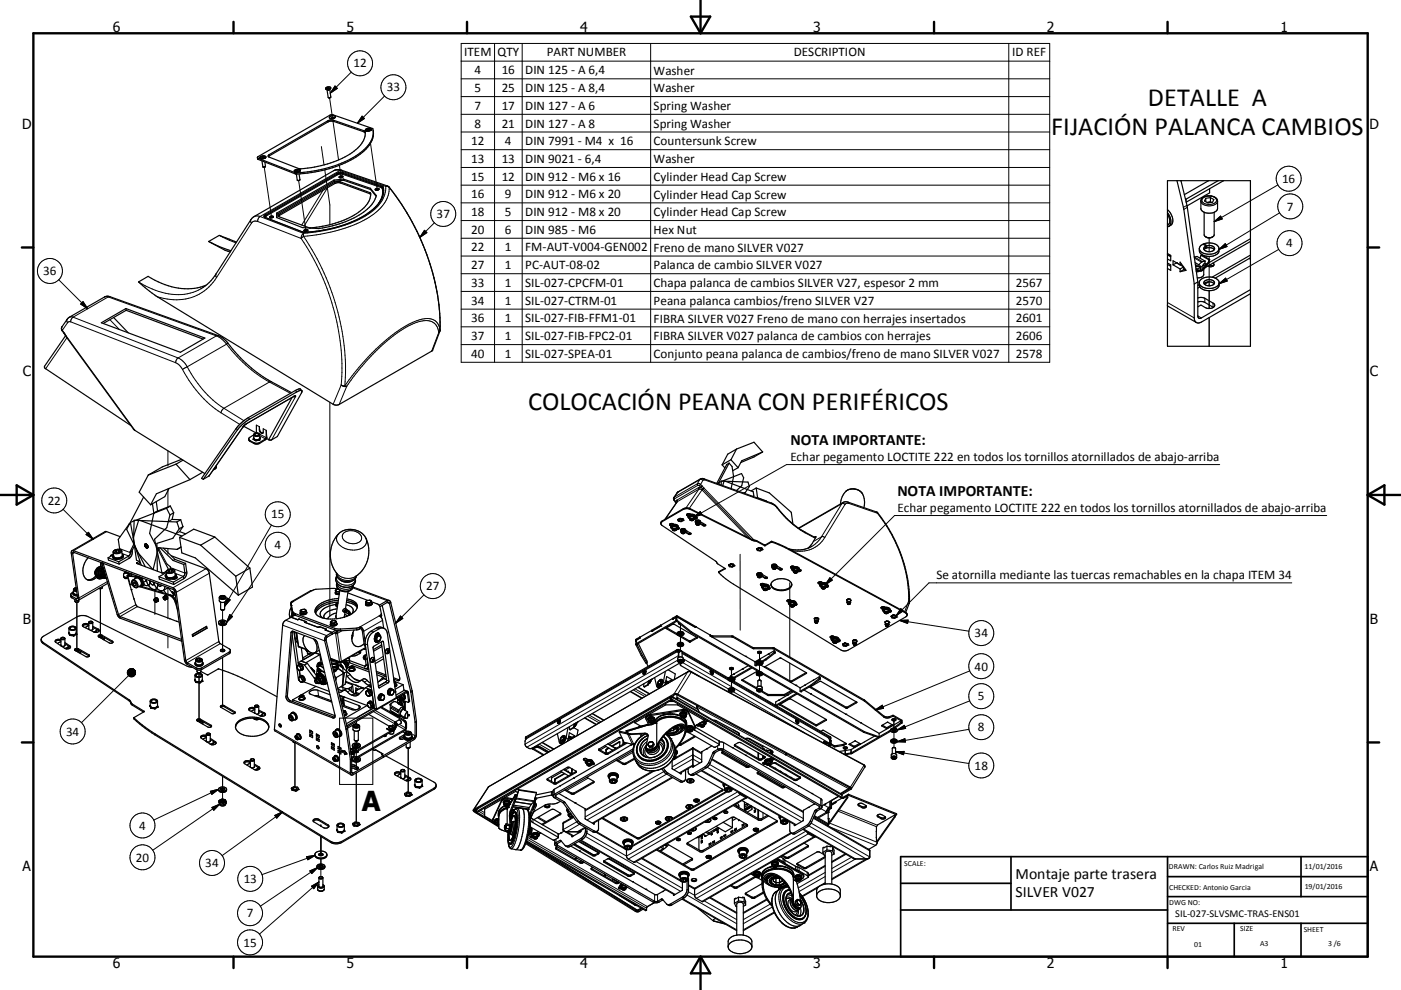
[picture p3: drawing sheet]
<svg xmlns="http://www.w3.org/2000/svg" width="420mm" height="297mm" viewBox="0 0 420 297" stroke-linecap="round" stroke-linejoin="round" font-family="sans-serif">
<defs><g id="words">
<text font-size="8.2" x="108.5" y="243.3">A</text>
<g font-size="7.9">
<text x="344.2" y="31.7">DETALLE A</text>
<text x="315.1" y="40.6">FIJACIÓN PALANCA CAMBIOS</text>
<text x="158.3" y="123">COLOCACIÓN PEANA CON PERIFÉRICOS</text>
</g>
<g font-size="4.7">
<text x="237" y="133.6">NOTA IMPORTANTE:</text>
<text x="269.1" y="148.8">NOTA IMPORTANTE:</text>
<text x="304.5" y="263.8">Montaje parte trasera</text>
<text x="304.5" y="269.2">SILVER V027</text>
</g>
<g font-size="4.2">
<text x="33.9" y="9.6">6</text>
<text x="103.9" y="9.6">5</text>
<text x="173.9" y="9.6">4</text>
<text x="243.8" y="9.6">3</text>
<text x="313.9" y="9.6">2</text>
<text x="383.9" y="9.6">1</text>
<text x="6.7" y="38.7">D</text>
<text x="410.5" y="38.7">D</text>
<text x="6.9" y="112.9">C</text>
<text x="410.7" y="112.9">C</text>
<text x="6.9" y="187.1">B</text>
<text x="410.7" y="187.1">B</text>
<text x="6.8" y="261.4">A</text>
<text x="410.7" y="261.4">A</text>
<text x="33.9" y="290.4">6</text>
<text x="103.9" y="290.4">5</text>
<text x="173.9" y="290.4">4</text>
<text x="243.8" y="290.4">3</text>
<text x="313.9" y="290.4">2</text>
<text x="383.9" y="290.4">1</text>
</g>
<g font-size="3.9">
<text x="139.2" y="16.9">ITEM</text>
<text x="149.2" y="16.9">QTY</text>
<text x="163.9" y="16.9">PART NUMBER</text>
<text x="238" y="16.9">DESCRIPTION</text>
<text x="303.4" y="16.9">ID REF</text>
<text x="106" y="20.2">12</text>
<text x="142.2" y="22.3">4</text>
<text x="150.5" y="22.3">16</text>
<text x="157.5" y="22.3">DIN 125 - A 6,4</text>
<text x="195.9" y="22.4">Washer</text>
<text x="116" y="27.4">33</text>
<text x="142.2" y="27.6">5</text>
<text x="150.5" y="27.6">25</text>
<text x="157.5" y="27.6">DIN 125 - A 8,4</text>
<text x="195.9" y="27.7">Washer</text>
<text x="142.2" y="32.9">7</text>
<text x="150.5" y="32.9">17</text>
<text x="157.5" y="32.9">DIN 127 - A 6</text>
<text x="195.9" y="33">Spring Washer</text>
<text x="142.2" y="38.3">8</text>
<text x="150.5" y="38.3">21</text>
<text x="157.5" y="38.3">DIN 127 - A 8</text>
<text x="195.9" y="38.3">Spring Washer</text>
<text x="141.3" y="43.5">12</text>
<text x="151.4" y="43.5">4</text>
<text x="157.5" y="43.5">DIN 7991 - M4 x 16</text>
<text x="195.9" y="43.6">Countersunk Screw</text>
<text x="141.3" y="48.9">13</text>
<text x="150.5" y="48.9">13</text>
<text x="157.5" y="48.9">DIN 9021 - 6,4</text>
<text x="195.9" y="48.9">Washer</text>
<text x="141.3" y="54.2">15</text>
<text x="141.3" y="59.5">16</text>
<text x="150.5" y="54.2">12</text>
<text x="151.4" y="59.5">9</text>
<text x="157.5" y="54.2">DIN 912 - M6 x 16</text>
<text x="157.5" y="59.5">DIN 912 - M6 x 20</text>
<text x="195.9" y="54.3">Cylinder Head Cap Screw</text>
<text x="195.9" y="59.6">Cylinder Head Cap Screw</text>
<text x="384.4" y="54.9">16</text>
<text x="130.9" y="65.4">37</text>
<text x="141.3" y="64.8">18</text>
<text x="151.4" y="64.8">5</text>
<text x="157.5" y="64.8">DIN 912 - M8 x 20</text>
<text x="195.9" y="64.9">Cylinder Head Cap Screw</text>
<text x="385.8" y="63.2">7</text>
<text x="141.3" y="70.1">20</text>
<text x="151.4" y="70.1">6</text>
<text x="157.5" y="70.1">DIN 985 - M6</text>
<text x="195.9" y="70.1">Hex Nut</text>
<text x="141.3" y="75.4">22</text>
<text x="151.4" y="75.4">1</text>
<text x="157.5" y="75.4">FM-AUT-V004-GEN002</text>
<text x="195.9" y="75.5">Freno de mano SILVER V027</text>
<text x="385.6" y="74.3">4</text>
<text x="13" y="82.5">36</text>
<text x="141.3" y="80.7">27</text>
<text x="151.4" y="80.7">1</text>
<text x="157.5" y="80.7">PC-AUT-08-02</text>
<text x="195.9" y="80.8">Palanca de cambio SILVER V027</text>
<text x="141.3" y="86">33</text>
<text x="151.4" y="86">1</text>
<text x="157.5" y="86">SIL-027-CPCFM-01</text>
<text x="195.9" y="86.1">Chapa palanca de cambios SILVER V27, espesor 2 mm</text>
<text x="304.5" y="86">2567</text>
<text x="141.3" y="91.4">34</text>
<text x="151.4" y="91.4">1</text>
<text x="157.5" y="91.4">SIL-027-CTRM-01</text>
<text x="195.9" y="91.5">Peana palanca cambios/freno SILVER V27</text>
<text x="304.5" y="91.4">2570</text>
<text x="141.3" y="96.7">36</text>
<text x="151.4" y="96.7">1</text>
<text x="157.5" y="96.7">SIL-027-FIB-FFM1-01</text>
<text x="195.9" y="96.8">FIBRA SILVER V027 Freno de mano con herrajes insertados</text>
<text x="304.5" y="96.7">2601</text>
<text x="141.3" y="102">37</text>
<text x="141.3" y="107.4">40</text>
<text x="151.4" y="102">1</text>
<text x="151.4" y="107.3">1</text>
<text x="157.5" y="102">SIL-027-FIB-FPC2-01</text>
<text x="157.5" y="107.4">SIL-027-SPEA-01</text>
<text x="195.9" y="102">FIBRA SILVER V027 palanca de cambios con herrajes</text>
<text x="195.9" y="107.4">Conjunto peana palanca de cambios/freno de mano SILVER V027</text>
<text x="304.5" y="102">2606</text>
<text x="304.5" y="107.4">2578</text>
<text x="237" y="138.3">Echar pegamento LOCTITE 222 en todos los tornillos atornillados de abajo-arriba</text>
<text x="14.3" y="151.4">22</text>
<text x="81.3" y="155.5">15</text>
<text x="269.1" y="153.6">Echar pegamento LOCTITE 222 en todos los tornillos atornillados de abajo-arriba</text>
<text x="82.3" y="164.7">4</text>
<text x="280.8" y="173.7">Se atornilla mediante las tuercas remachables en la chapa ITEM 34</text>
<text x="127.8" y="177.1">27</text>
<text x="292.2" y="191.2">34</text>
<text x="292.2" y="201.2">40</text>
<text x="293.2" y="210.1">5</text>
<text x="19.8" y="220.7">34</text>
<text x="293.2" y="219.5">8</text>
<text x="292.2" y="230.9">18</text>
<text x="41.7" y="248.9">4</text>
<text x="40.7" y="258.5">20</text>
<text x="61.6" y="260.2">34</text>
<text x="73.1" y="264.9">13</text>
<text x="74" y="275.2">7</text>
<text x="73" y="284">15</text>
</g>
<text font-size="3.1" x="352.3" y="275.3">SIL-027-SLVSMC-TRAS-ENS01</text>
<g font-size="2.4">
<text x="271.1" y="259.7">SCALE:</text>
<text x="350.4" y="260.8">DRAWN: Carlos Ruiz Madrigal</text>
<text x="391.1" y="260.6">11/01/2016</text>
<text x="350.5" y="267">CHECKED: Antonio Garcia</text>
<text x="391.2" y="266.7">19/01/2016</text>
<text x="350.5" y="271.4">DWG NO:</text>
<text x="351.5" y="279.3">REV</text>
<text x="371.9" y="279.4">SIZE</text>
<text x="390.9" y="279.6">SHEET</text>
<text x="358.1" y="284.1">01</text>
<text x="377.8" y="283.9">A3</text>
<text x="398.2" y="283.8">3 /6</text>
</g>
</g></defs>
<g fill="none" stroke="#000" stroke-width=".3">
<path d="M138.3 13h176.4v95.7h-176.4zM138.3 18.3h176.4M148.3 13v95.7M156.6 13v95.7M195.1 13v95.7M302.4 13v95.7M98.3 36.2v.4M98.8 29.4l.9 6.2M99.8 36.4l1.7 11.6M99.8 36.3v.1M99.9 36l.1 .4M100.4 25.8l.7 .7-2.1 1.4z"/>
<path d="M105.3 21.6l-6.3 6.3M108.6 34.9l.7 .7-2.2 1.4zM109.1 39.2l.1 .4M115.3 28.8l-8.2 8.2M138.3 23.6h176.4M138.3 29h176.4M138.3 34.3h176.4M138.3 39.6h176.4M77.4 47.5v.3M79.2 50.2l2.2 15.2M80.8 46.4v.3M88.5 51.8l.1 .4"/>
<path d="M89 51.9v.3M89.5 54.2l2.3 15.2M96.4 44l.7 5.5M96.8 57.1l-6.3 10.4M97.4 51l1.5 10.5v5.9M98.2 56.3l-7 11.5M100.3 54.7l.1 .4M100.9 52l.2 .2M100.9 52l-21.4 12.3M101.1 52.2l.2 .2M101.1 52.2l-21.4 12.4M101.1 52.2h.1"/>
<path d="M101.3 52.4l-21.4 12.4M101.3 52.1l-.2 .1M101.6 52l-.3 .1M101.8 49.6l.5 3.7M101.9 51.2l13.8 4.7M101.9 51.2l-1-.2-.9 .2M101.9 51.2l-23.9 13.7M102 54.5v.4M102.1 51.9h.2M102.1 52h-.5M102.1 51.9l-.5 .1M102.3 52h.5"/>
<path d="M102.3 51.9l.5 .1M102.4 51.1l-.5 .1M102.6 52.3l-1.3 .1M102.6 52.3l11.7 4M102.7 52.2l-.1 .1M102.8 52l11.9 4.3M102.8 52l-.1 .2M102.8 52l11.9 4.2M102.8 53.1l-1 .2M102.9 51.8l-.1 .2M102.9 51.8l-1.3-.1-.7 .3M102.9 51.8l11.6 4"/>
<path d="M110.8 57.8l.1 .3M111.1 43l2 14.1M113.6 56.9l-1 .1M114.3 56.3l.3 .2M114.5 55.8l-.2 .5M114.5 55.8l.4 .3M114.6 56.5a5.3 5.3 0 0 1-1 4.3M114.7 56.3h.1M114.7 56.2l.1 .1M114.8 56.3l-.2 .2M114.8 56.3l.1 1-.1-.5M114.8 56.2v.1"/>
<path d="M114.9 56.1l-.1 .1M114.9 56.1a6.9 6.9 0 0 1-3.3 6.9 36 36 0 0 1-20.2 6.7M115.7 55.9a10.5 10.5 0 0 1-6.2 8.9 39 39 0 0 1-12.4 4.4l-6.1 .8M115.7 55.9l1 .3M116.2 55.8l-.5 .1M116.7 56.2a68.7 68.7 0 0 1 15.2 42.9M116.7 56.2a10.7 10.7 0 0 1-6 9 44.8 44.8 0 0 1-19.7 5.7M116.7 56.2h.1M138.3 44.9h176.4M138.3 50.2h176.4M138.3 55.6h176.4M355.4 59.7l.3 .9"/>
<path d="M360.6 59.4a2.87 2.87 0 0 1 4.1 .5 2.18 2.18 0 0 1-3.1 1.3 1.07 1.07 0 0 1-1.1-.6 1.07 1.07 0 0 1 .1-1.2zM383.1 55.5l-19.1 11M65.7 70.6l5.1 2.3M75.2 65.9l-.1 .5 .3 .6M75.4 67l-10.5 16.3M77.3 66.5a1.42 1.42 0 0 0-1.9 .5M77.3 66.5l13 5M78 64.9l13 5.1M78 64.9l-.5 .6-.2 1M78 64.9l-1-.1-.9 .2M79.4 64.8l-.1 .3M79.4 64.8v.3"/>
<path d="M79.5 65.3l11.1 4.3M79.5 64.3l.2 .3M79.5 64.3a.46 .46 0 0 0-.4 .5 .46 .46 0 0 0 .4 .5M79.5 64.7l-.1 .1M79.5 64.6l-.1 .2M79.7 64.6l.2 .2M79.7 64.6l-.2 .1M79.7 64.6h.1M79.7 64.6h-.2M79.9 64.8l-.4 .5M81.9 65.2l-1 .1M83.8 64.3v.3"/>
<path d="M90.3 71.5a70.2 70.2 0 0 1 12 44M90.6 69.6h.1M90.6 69.6l.8 .1M91 70.9a71.6 71.6 0 0 1 12.4 44.9M91 70.9l-.7 .6M91 70v.9M91 70l-.5 .5-.2 1M91.4 69.7h.1M92.2 69.2l-1 .1M127.3 69.1l.7 .7-2.1 1.4zM130.2 66.8l-4.3 4.4M138.3 60.9h176.4"/>
<path d="M138.3 66.2h176.4M138.3 71.5h176.4M138.3 76.8h176.4M355.9 61.6l-1.1 .6M356 62.2l-1.1 .6M358.1 77.1l2.4 1.4M358.1 77.4l2.1 1.2M359.5 80l.4 .2v.7l-.8 .2-.5-.3M359.9 79.9l.2 .1M360 60.3a2.85 2.85 0 0 0 4.1 1.1l.7-.4 .2-.7M361.2 78.9l.6 .3-1.2 1.3M362.5 71.4v4.1"/>
<path d="M362.5 76.9v8.9M364 66.5l1.9-1.7 .5 .9zM365.5 74.8l1.8-1.7 .6 .9zM383.3 74.8l-17.8 10.3M383.6 63.9l-18.1 10.9M17.6 83.9l8.7 8.7M18.6 98l-.1 .5 .2 .6M18.7 99.1l.6 .8M18.7 99.1l-.1 .1M19.3 99.9l.6 1M19.3 99.9l-.1 .1M20.1 95.8l-.1 .5 .2 .5"/>
<path d="M20.2 96.8l-1.5 2.3M21.2 96.6l31.5 12.2M21.2 96.6h-.6l-.4 .2M21.9 95.2l31.5 12.2M21.9 95.2h-1.1M21.9 95.2l-.5 .4-.2 1M24.9 90.5l1.4 2.1-2.1-1.4zM32.4 89.1l32.5 11.7M32.4 89.1h-1.1M32.4 89.1l-10.5 6.1M32.9 95.9l2.9 2.9M33 89l-.6 .1"/>
<path d="M41.5 84.6a19.9 19.9 0 0 0 16.4 3.1l2.3-1.1M64.8 82.2l-.1 .5 .2 .6M64.9 83.3a14.3 14.3 0 0 1-16.7 6l-1-.3M131.5 99.8a3.8 3.8 0 0 0-5.4-3.4 33.9 33.9 0 0 0-14.3 9.8l-3.7 4.2-4.1 5.5M131.5 99.8l-2.1 5.5M131.9 99.4l-.4 .4M131.9 99.1l-.4 .7M131.9 99.1a3.8 3.8 0 0 0-5.1-3.4 32.9 32.9 0 0 0-14.1 9 73.8 73.8 0 0 0-9.3 11.1M131.9 99v.1M138.3 82.1h176.4M138.3 87.4h176.4M138.3 92.7h176.4"/>
<path d="M138.3 98h176.4M350 90.8l8 4.6M359.1 94.8l1.1 .6M361.2 89.5v1.2M362.5 87.2v5.4M362.5 95.3v8.6M363.7 90.9v1.3M365.5 85.1l1.9-1.7 .5 .9zM19.2 100v.1M19.9 100.9l20.6 28.2M19.9 100.9v.2M20.1 101.3l-6.4 9.3"/>
<path d="M52.7 108.8l.9 .6 1.1 1.4M53.4 107.4a6 6 0 0 1 2.7 2.6M53.4 107.4l-.5 .5-.2 .9M54.7 110.8a35 35 0 0 0 11.5 13M56.1 110a32.5 32.5 0 0 0 11 12.5M56.1 110l-1.4 .8M64.9 100.8a7.2 7.2 0 0 1 3 2.5M64.9 100.8l-11.5 6.6M65.4 100.7l-.5 .1M67.9 103.3a42.2 42.2 0 0 0 12.9 11.3M67.9 103.3l-11.8 6.7M68.3 103l-.4 .3"/>
<path d="M68.3 102.9h.1M68.3 102.9v.1M80.8 114.6l6.3 3.4M80.8 114.6l-13.7 7.9M81.4 114.5l-.6 .1M88 119h.6M88.1 118.9v.1M88.1 118.9l-14.1 8.1M88.1 118.9l.5-.2v.3M88.6 117.2l.3 .4M88.6 119l-7.2 13M102.3 115.5l1.1 .3"/>
<path d="M102.3 115.5a1.46 1.46 0 0 0 1.7 .4M102.3 115.5l-2.4 5.8M103.4 115.8l.6 .1M104 115.9l-2.3 5.4M138.3 103.4h176.4M50.3 135.3v4.5M66.2 123.8l5.7 3.5M67.1 122.5l6 3.7M67.1 122.5l-.6 .7-.3 .6M70.8 128.6l.4 .4M72.8 128.1l-10.2 14.7M72.9 128l-.1 .1"/>
<path d="M74 127l-.1 .1M74 127l-1.1 1M74.5 125.3l.3 .5M75 132.2v.2M76.1 131.1l-.3 .7 .9 .5 1.2-.2 .2-.7-.2-.2M76.1 132.8v.3M76.9 129.7l.3 .2M76.9 127.5l.9 .5 .1 .9M77.8 132.8v.2M77.9 130.7l1.7 1v.2M77.9 128.9l-.1 .1M77.9 128.9a1.1 1.1 0 0 0 .9 1"/>
<path d="M78.9 128.6l.9 .5 .2 2.1-.2 .1-2-1.1M98.9 120.7v64.1M365.7 139.4h-129.9l-27.8 15.8M18.9 152.8l9 9M32 159.5l-10 5.7 .1 .5M47.2 153.3l-1.1 .7M50.3 146.7v5.5M51.6 155.8l-1.2 .7M53.9 159.5l-1.2 .6M64.5 140.5v.2M81.4 157.5l-14.1 24.4M103.2 159.8a3.5 3.5 0 0 1 5.2 1.5 2.47 2.47 0 0 1-3.5 1.7 2.05 2.05 0 0 1-1.9-3z"/>
<path d="M198.6 156.3v.2M200.9 157.4v.2M201.6 158.8a.72 .72 0 0 1 1.2 0M201.7 158.7a.48 .48 0 0 1 .6-.2 .48 .48 0 0 1 .3 .6 .51 .51 0 0 1-.6 .1 .51 .51 0 0 1-.3-.5zM202.1 150v.1M202.2 149.1l.1 .5M202.2 149.1l-.2 .2M202.2 150l-.1 .1M202.2 150l.4 .5M202.3 149.6l-.1 .4M202.4 150.6h.1M202.6 150.5l-.1 .1"/>
<path d="M202.6 150.5l.1 .4M203 150l.1 .5M203 150l-.4 .5M203.1 150.5l-.2 .2M203.1 150.5l-3.6 5.3M203.1 147.7l-.9 1.4M203.1 147.7l-.1 .2M203.4 147.5l-.3 .2M204.4 159.8a.41 .41 0 0 1 .4-.3 .41 .41 0 0 1 .4 .3M204.8 152.6v.2M205.7 159.2h-.1M206.1 154.5v.2"/>
<path d="M206.1 154.3v.2M206.8 155.8a.72 .72 0 0 1 1.2 0M206.9 152.6v.2M207 155.7a.48 .48 0 0 1 .6-.2 .48 .48 0 0 1 .2 .6 .5 .5 0 0 1-.5 .1 .5 .5 0 0 1-.3-.5zM208 155.2l2-1.7 .4 .9zM208.7 155.1l-.1 .1M208.9 157.2l.2-.2 .5 .2M209.1 145.1l.1 .5M209.1 145.1h.5l.5 .2M209.1 145.1l-6.9 4M209.2 145.6l.5 .1M209.2 145.6l-6.9 4"/>
<path d="M209.4 146.3l.1 .5M209.4 146.3l-6.4 3.7M209.5 146.8l-6.4 3.7M209.5 146.8l.5-.1 .5 .3M209.5 146.8l-3.8 5.6M209.7 145.7l.4 .5M209.7 143.9l-.6 1.2M209.7 143.9l-6.6 3.8M209.9 143.8l.8 .3M209.9 143.8l-.2 .1M210 143.7l-.2 .1M210.1 145.3l.4 .5"/>
<path d="M210.1 145.3l-.4 .4M210.1 156.6l-.1 .1M210.1 146.2l15.1 15.6M210.1 146.2l-.7 .1M210.5 147l13.7 14.2M210.5 147l-3.8 5.5M210.5 145.8l-.4 .4M210.5 145.8l.5 .6M210.7 144.1l-.6 1.2M210.9 157.5v.2M211 143.6l.3 .4M211 146.4l15.1 15.7"/>
<path d="M211 146.4l-.5 .6M211.3 144l20.3 7.3M211.3 144l-.6 .1M231.3 150.9l.3 .4M231.6 151.3l1.4 1.1M233 152.4a27.9 27.9 0 0 0 8.4 7.5M233.1 152.4h-.1M233.1 152.4h.1M241.2 159.6l.2 .3M241.4 159.9l3 1.6M252.4 151.1h.5l.4 .2M252.4 151.1l-6.1 10"/>
<path d="M252.4 151.1l-12.9 7.4M252.8 150.8l-.4 .3M253.3 151.3l-6 10M253.5 147.5a3.6 3.6 0 0 1 5.1 .7M254.3 150.7l.2 .3M254.5 151h-.7l-.5 .3M254.5 151l8.6 3M262.8 153.6l.3 .4M263.1 154a41.9 41.9 0 0 1 9.3 26.4M263.1 153.9v.1M263.1 153.9h.1M397.8 154.7h-129.6l-20.8 20.7"/>
<path d="M21.6 178.9v.5M22 176.9l.4 .5 .6 .1M22.3 165.8l-.5 .3-.4-.2M22.8 176.3a.55 .55 0 0 0-.6 .6 .55 .55 0 0 0 .8 .5M23.2 179.3l-.4 .3v.5M25.8 160.4l.7-.7 1.4 2.1zM29 171.8v.2M29 171.5a1.51 1.51 0 0 0 1.1 1.9M29.9 170.4l-.5 .4-.3 .7M30.1 176.6v14M30.7 170.4a1.57 1.57 0 0 0-1.1 1.6 1.57 1.57 0 0 0 1.2 1.4M31 170.6a1.65 1.65 0 0 0-.7 1.6 1.65 1.65 0 0 0 1.2 1.3"/>
<path d="M31.2 171.2l-.1 1.2 .3 .7 .5 .4M32.2 174.5l-8.6 4.9-.4-.1M34.2 165.3a1.32 1.32 0 0 1 2.1 .1 1.56 1.56 0 0 1-2.2 .1zM35.9 164.6l3.2 1.2 .5-.3M36.5 165.3a1.7 1.7 0 0 1-2.6 .4M36.6 166.1l2 .7 .1 .7M38.4 172.5l.3 .2M38.6 172.7l-.3 .2 .8 2.5M39.8 174.2a1.23 1.23 0 0 1 1.1 .7 1.23 1.23 0 0 1-.1 1.3 1.36 1.36 0 0 1-1-2zM39.8 174a1.5 1.5 0 0 1 1.3 2.3M40.9 168.1l.9 .3v.5M41 168.8l.1 .3"/>
<path d="M42 173.1l-.1 .1M42.7 173.6l-.3 .2M43.1 175.1l-.2 .1M45.4 174.4l-.4 .3M46.2 179.8a.42 .42 0 0 1 .6 .2 .42 .42 0 0 1-.3 .6zM46.3 179.7a.62 .62 0 0 1 .6 .9M46.4 176.9v2.7M46.4 180v.1M47.5 175.2l-.3 .1M47.7 164.7l2.4 4.5M47.7 164.7l-.3 .2M47.8 164.3l-.1 .4"/>
<path d="M49 179.1a.46 .46 0 0 1 .5 .3 .46 .46 0 0 1-.1 .5l-.4-.3zM49.1 179a.62 .62 0 0 1 .5 .9M50.2 171.1a1.43 1.43 0 0 1 2 .1 1.5 1.5 0 0 1-2.3 .2zM50.3 164.6v1.6M50.3 176.3v9.3M51.1 170.3l4.3 1.6 .6-.3M51.1 178.5l-.2 .2M52.4 171.3a1.65 1.65 0 0 1-2.6 .3M52.5 172l2.5 .9v.7M52.9 173v.5M61.8 170.6l-9.9 5.7v.6M62.7 172l-9.9 5.7-.4-.1"/>
<path d="M65.7 179.3a1.17 1.17 0 0 0 2 0M66 178.9a1 1 0 0 1 1.6 .4 .96 .96 0 0 1-.9 .4 .96 .96 0 0 1-.8-.6zM68.2 179.5l.8 .5-1.7 1.9zM81.2 166.6l-13.3 20.1M93.5 177.2l-5.6 3.3M100.9 175.3a2.67 2.67 0 0 0 3.8 1.8l.8-.4 .3-.7M100.9 171.9a3.5 3.5 0 0 0 5.8 1.2l.1-.3M100.9 174.8l.4 .4M100.9 174.8a2.78 2.78 0 0 0 2.3 2 2.78 2.78 0 0 0 2.7-1.3 3.5 3.5 0 0 1-4.7-.4M101 172.9a2.18 2.18 0 0 0 2.2 2.6 2.51 2.51 0 0 0 3.3-1.5v-.3M101.2 172.3a4.6 4.6 0 0 0 5.2 .8M101.4 175.3a4.1 4.1 0 0 0 4 .6"/>
<path d="M101.5 160.2a2.54 2.54 0 0 0 1.3 4 5.4 5.4 0 0 0 6.8-.8l.3-1-.3-1.1M101.7 173.7l.5 .5a3.3 3.3 0 0 0 3.3 .1M105.7 176.4l10.4 3.8M105.8 175.7l-.3 .2M127.1 178.5l-8.4 8.4M206.4 160.1v.2M215.5 171.5v.2M217.4 170.5v.1M221.9 166.3v22.8M225.5 161.9v.2M226.3 162.1v.2M226.9 162.2v.2"/>
<path d="M227.3 173l.3-.2 .5 .2M228.1 175.4v.2M228.8 176.8l.6-.4 .7 .4M228.9 176.7a.49 .49 0 0 1 .7-.3 .49 .49 0 0 1 .3 .6 .54 .54 0 0 1-.6 .2 .54 .54 0 0 1-.4-.5zM229.2 163.5v.2M229.4 173.3v.2M229.4 163.5v.2M231.2 162.4v.2M231.4 162.4v.2M231.7 170.4a.42 .42 0 0 1 .4-.2 .42 .42 0 0 1 .4 .2M233.8 170.7v.2M236.5 164.7v.2"/>
<path d="M236.8 174.8v22.3M237.2 170v.2M237.2 170.3v.2M237.9 171.5a.72 .72 0 0 1 1.2 0M238 171.4a.48 .48 0 0 1 .7-.2 .48 .48 0 0 1 .2 .6 .52 .52 0 0 1-.5 .1 .52 .52 0 0 1-.4-.5zM244.3 161.1l.2 .1M245.5 174.9v.2M246.2 176.3l.3-.3a.72 .72 0 0 1 1 .3M246.3 161.1l.5-.1 .5 .3M246.3 161.1l-.8 1.1-2.1 1.7M246.3 161.1l-2.4 1.3M246.4 176.2a.48 .48 0 0 1 .6-.2 .48 .48 0 0 1 .3 .6 .5 .5 0 0 1-.6 .1 .5 .5 0 0 1-.3-.5z"/>
<path d="M247.3 161.3a8.9 8.9 0 0 1-9.8 3.9M248.8 173.3l.7 .7-2.1 1.4zM387.3 174.9h-108.8l-9.8 9.8M12.9 192.7v.4M20.9 193.7v.4M23 180.7v13.9M23.5 194.6v.4M26.4 187.2v.3M26.6 196.4v.4M29.4 188.7v.3M30.6 190.6v.3M33.7 192.3v.4"/>
<path d="M40.7 181.4l-5.2 3h-.4M41.2 182l-5.2 3 .1 .5M46.4 180.5v3.9M50.3 190.8v3.6M52.8 180.4l-.3 .2M58.7 198.1a1.15 1.15 0 0 0 2 0M58.9 197.7a.84 .84 0 0 1 1-.3 .84 .84 0 0 1 .5 .8 .93 .93 0 0 1-.9 .3 .93 .93 0 0 1-.7-.6zM65.6 192.5l-9.9 5.7-.4-.2M66 193.1l-9.9 5.7v.5M66.7 183.1v4M66.7 187.7v7.8M66.7 197.3v14.4"/>
<path d="M68.7 195.6v.5M68.9 184.4l.8 .5-1.8 1.8zM84.7 187.6l12.6 4.7M85.7 186.1l12.2 4.6M86.8 184.7l.7 .3M87.3 181.2v.5M87.7 189.6l-.5 .3M87.7 183.3l.1 .6M88.2 189.6l.6 .3M88.5 191.4l.6 .1M88.6 184.1v.5M89 189.8l.5 4.1"/>
<path d="M89.4 193.8l.1 .1M89.5 193.9l.2 .2M89.5 193.9l2.5 .9M90.8 197.7l.3 .1M93 196.1l.7 .3M94.5 195.8l1.5 .5M96.5 199.3l-.6 .5M99.1 197.5l2.7 1M99.2 198.1l1.4 .1M100.2 189.9l.4 .2M100.3 188.5l.1 .5M100.6 190.1l1.2 8.4"/>
<path d="M100.8 189.6h.1M100.8 189.6l.4 .4M101.2 190l-.6 .1M101.2 190l1.1 8.4M101.2 199l-.8 .3-.9-.1M101.4 189.2l-.6 .4-.2 .5M101.5 199.6a2 2 0 0 1-1.7 .7M101.8 198.5l.1 .2M102.1 188.7l.1 .5M102.2 199.4l.7 1.2M102.2 199.3l.9 1.3M102.3 198.4v.3"/>
<path d="M102.3 198.4l-.5 .1M102.5 189.2l-1.3 .8M102.5 198.5a2.83 2.83 0 0 1 1.3 2.8M102.8 199.8v7.4M102.8 183.3l.1 .1M103.3 183.6h.1M103.3 198.1v.2M103.5 182.5l-.6 .5M103.5 182.5h.1M103.6 182.9l.2-.1a.43 .43 0 0 1 0 .6 .43 .43 0 0 1-.6 .1zM103.7 197.8l.1 .5M103.9 182.8h-.1a.74 .74 0 0 0-.6 .9"/>
<path d="M104.2 184l.6 .5M104.8 198.2l.1 .7M106.8 188.5l.1 .5M107.8 188.2v.5M107.8 195.5v.4M109.2 193.4l.3 .2M109.3 194.6v.1M109.5 193.2l.7 .3M109.5 197.6l.6 .2M109.6 194.2l-7.3 4.2M109.8 199.6l-.5 .3 .1 .7M109.8 199.4l.6 .1"/>
<path d="M111.2 189.4l.7 .2M111.9 197.3a.83 .83 0 0 0-.7 .5 .83 .83 0 0 0 .2 .9M112.5 190.7l.1 .1M112.7 190.2l.1 .1M112.9 188.4l.7 .3M113.2 189.9h.1M113.7 184.8l-5.7 3.2M114 184.6v.4M114.3 193.5l.1 .1M114.6 192.5l.4 .1M114.7 186.1l-5.7 3.3M114.9 196.9l-2.5 1.5"/>
<path d="M116 180.8l.8 .3M116.3 195.2l.1-.1a.3 .3 0 0 1 .3 .5 .3 .3 0 0 1-.6 0zM116.4 194.6a.83 .83 0 0 0-.7 .6 .83 .83 0 0 0 .2 .9M120.1 184.8l.7 .7-2.1 1.4zM190.8 191.8v.3M190.8 192v1l.3 .2M191 193.3l-.3 .2M199.8 188.4v.2M202.9 194.9v.3M203.2 198.3a.98 .98 0 0 1 1.7 0M203.2 198.1l-45.2 26.1M203.4 198.2a.72 .72 0 0 1 .7-.3 .72 .72 0 0 1 .5 .7 .72 .72 0 0 1-.7 .2 .72 .72 0 0 1-.5-.6z"/>
<path d="M203.4 195.9l.1 .1M203.5 196.8l-46.1 26.5M203.6 194.9v.3M204 187.3v2.1M204 189.9v2.8M204 193.2v2.1M204.1 198.8l.1 .3M204.7 198.8l13.7 7.9M204.8 197.6l43.9 25.4M206.7 192.3v.3M207 192.3v.3M209 191.2v.2"/>
<path d="M213.3 190.7v.3M213.7 190.8v.3M219.4 190.8v.3M219.8 190.9v.3M225.6 194.2v.3M226 194.3v.3M227.7 195.8v2.4M227.7 198.7v2.8M231.7 194.3v.3M232.1 195.8l.2 .1M232.1 195.6l.3 .2M232.2 194.4v.3"/>
<path d="M236.1 180.3v.2M236.8 198.9v5.3M236.9 181.7a.73 .73 0 0 1 1.2 0M237 181.6a.49 .49 0 0 1 .7-.2 .49 .49 0 0 1 .2 .6 .53 .53 0 0 1-.5 .1 .53 .53 0 0 1-.4-.5zM245.4 185.7h.1M249.1 191.2v.2M249.7 192.6a.69 .69 0 0 1 .7-.4 .69 .69 0 0 1 .6 .4M249.8 192.6a.5 .5 0 0 1 .6-.4 .5 .5 0 0 1 .4 .6 .6 .6 0 0 1-1-.2zM255.1 180.1h.1M256.8 192.3h.1M264.3 182.4v.2M265.1 183.7a.72 .72 0 0 1 1.2 0"/>
<path d="M265.1 183.7a.64 .64 0 0 1 1.1 .1 .61 .61 0 0 1-.5 .3 .61 .61 0 0 1-.6-.4zM266.6 186.7h.1M269.7 186.1l20.8 3.3M269.7 186.1l2.6-.1-.2 1zM270.1 182.6l.7 .7-2.1 1.4zM271.5 183.7v.2M272.4 180.4l.2 .4M272.4 180.4l.2 .6M272.4 180.4l-1.2 3.1M38.5 202.7l-14.1 14.1M38.7 209.9v.3M39.2 210.7v.3"/>
<path d="M39.7 211.2v.4M40.2 215.4v.3M43.2 213.4v.1M58.8 200.4v.4M59.7 201.9v13.9M60.1 215.8v.3M60.5 200.4v.4M63.3 217.6v.3M66.7 212.4v.1M67.2 211.7v.3M70.3 213.5v.3M76 215.5l.6 .3 1.1-.1"/>
<path d="M76.2 212.4v.3M79.3 213.9v.3M82.3 218.8l22.7 13.1M86.2 208.6l-.5 .3M86.6 214.7a.89 .89 0 0 1 1 .4 .89 .89 0 0 1-.1 1.1 1.15 1.15 0 0 1-.9-1.5zM86.7 214.5a1.14 1.14 0 0 1 1 1.7M87.2 210.3l-.5 .2M89.9 208.7a.75 .75 0 0 1 1.1 .1l-.3 .3a.47 .47 0 0 1-.5 .1 .47 .47 0 0 1-.3-.5zM91.1 208.8l-.5 .4-.9-.2M93.6 200.9h.1M93.6 219.4v.2M95 203.8a.67 .67 0 0 1 .5 1"/>
<path d="M95 202.9l-.8 .5M95.1 203.2a.95 .95 0 0 1 .5-1.2 .95 .95 0 0 1 1.2 .6 1.67 1.67 0 0 1 .2 2.7l-.9-.3M95.3 207.1l.2 1.7M95.4 202a2.18 2.18 0 0 1 1.9 3.3M96.2 201.5h.5l.6 .3M100.1 219.6a.95 .95 0 0 1 .9 .6 .95 .95 0 0 1-.2 1 1.09 1.09 0 0 1-.7-1.6zM100.1 219.5a1.16 1.16 0 0 1 1 1.7M100.2 215.1l-.4 .3M101.5 200.2a1.49 1.49 0 0 1-1.5 1M101.8 215.5h10v19.8h-10zM102.1 208.8l.9 .5M102.5 210v.5"/>
<path d="M102.8 208.9v3M102.9 213.2l.7 .2-.6 .4M103.1 210l.2 1.7M103.2 209.1l-.1 .2M103.5 206.5l.1 .3M103.7 213.5l-.6 .4M104 217.7l.1 .3M104.2 218.4l-.5 .3M104.2 218.7l-.4 .2M104.8 200.2l.2-.2a.56 .56 0 0 1 1 .2l-1 .3zM104.9 206.4l.1 .6M105 202.4l-.9 .5"/>
<path d="M105 207.1l-.8 .5M105.3 206.1l.2 1.5M105.8 217.9a1.16 1.16 0 0 0 2 0M106.1 217.6a.93 .93 0 0 1 .9-.3 .93 .93 0 0 1 .7 .6 .97 .97 0 0 1-1.7-.2zM106.1 200.2l-.2 .2a.87 .87 0 0 1-1.2-.1M106.3 208l-.9 .5M106.6 208.1l-.9 .5M106.9 207.8v.4M107.5 211.6l.2 1M110.1 204.1l-.8 .6M111.2 205.2l-.7 .4M111.2 205.4l-.4 .3"/>
<path d="M112 213.5l6.3 3.6M112.5 213.2l6 3.4M113.5 206.2l.3 .1M115.7 204.6l.7 .3M115.9 204.1l.7 .2M116.1 218.9l1 .5M116.8 217.8l1 .6M116.9 217.7l1 .6M117 218.7v.1M117.1 219.4h.1M117.4 212.2l2 1.2M117.5 218.9l.2 .4h-.5"/>
<path d="M117.7 218.9h.1M118.2 204.6a.28 .28 0 0 1 .3 .2 .28 .28 0 0 1-.3 .3M118.2 218.9l-.3 .2M118.7 204.8l-.5 .4M119.2 217.6l2.1 1.3v.3M119.2 209.7h.1M119.3 211.1h.1M119.4 211.1a.4 .4 0 0 1 .4 0 .4 .4 0 0 1 .2 .4M119.4 211.1l.3 .1M119.5 210.9l.3 .1 .3 .5M119.6 203.9l-.4 .3M119.7 211.2h.1"/>
<path d="M119.7 217.3l1.9 1.1 .3-.2M119.7 209l.3 .6-.1 .3M119.9 211.4l.1 .1M120 210.2l1.2 .6M120 211.5l.4 .1M120.2 214.9l1.1 .6M120.5 210.1l1 .6M120.7 219.5l.7 .4M121.1 207.2l.7 .2v.4M121.3 216.1l-.3 .2M121.5 219l.7 .4M121.6 219.7a.84 .84 0 0 1 1-.3 .84 .84 0 0 1 .5 .8 .97 .97 0 0 1-1.6-.4z"/>
<path d="M121.9 217.1l-.3 .2M122.4 207.8l-.2 .2-.4-.2M122.8 210.3l-.3 .1M123.6 207.2l-.5 .2M123.6 207.4l-.4 .3M170.9 218.8l.1 .1M171.9 218.3h.1M172 218h.2M172.2 217.2l.4 .2M175.4 215.3l3.4 2M176.2 214.9l3.4 2M176.7 214.6l3.5 2"/>
<path d="M177.5 214.1l3.5 2M189.1 207.4l3.4 2M189.9 207l3.4 2M190.4 206.7l3.5 2M191.2 206.2l3.5 2M193.2 206l.1 .1M193.2 220l.1 .1M194.2 205.4l.1 .1M194.3 205.1l.2 .1M194.4 216.4a.93 .93 0 0 1 1.6 0M194.5 204.3l.3 .2M194.7 216.2a.64 .64 0 0 1 .7-.2 .64 .64 0 0 1 .4 .7 .73 .73 0 0 1-1.2-.4z"/>
<path d="M194.8 214.4v.3M195.4 217.4h.1M196.7 216.9a6.3 6.3 0 0 1 8.8 .2l.2 .8M198.5 214.7a7.4 7.4 0 0 1 5 0M198.9 204.5l.6 .4M199.5 204.7l.2 .1M199.6 204.7l.3 .2M199.8 204.8l.3 .3M200.8 219.1v.3M200.8 209.4l-57.8 33.4M200.9 219v.4M201.8 209.2l-.2 .1"/>
<path d="M201.8 218.3v.9M201.9 209.4l50.5 29.2M201.9 218.3v.9M202.4 218.6v.1M203.1 209.4l-.1 .1M204.1 214.7a6.7 6.7 0 0 0-7.6 1.3l-.3 .9M204.1 214.7a.97 .97 0 0 1 1.6 .2M204.1 214.7v.2M204.2 214.8a.77 .77 0 0 1 .8-.3 .77 .77 0 0 1 .6 .6 .77 .77 0 0 1-1.4-.3zM204.5 212.9v.3M204.9 217.8l-.3 .9M205 217.9l-.5 1"/>
<path d="M205 215.4l.7 .7 .2 .8M205.1 218l-.4 .7M205.3 218.4l-.5 .8-1.2 .8M206 219.1a.93 .93 0 0 1 1.6 0M206.2 219a.75 .75 0 0 1 .7-.3 .75 .75 0 0 1 .6 .6 .75 .75 0 0 1-.8 .3 .75 .75 0 0 1-.5-.6zM206.2 201.6l-4.1 6.6M206.2 201.6l-59.7 34.4M206.2 201.6l1 .1M206.2 201.5v.1M206.4 213.5v.3M207.2 201.5v.2M207.2 201.7l-4 6.5"/>
<path d="M207.2 201.7l51.9 27.9M208.3 218.6v.5M208.3 217.8v.3M208.9 212.1l26.5 14.3M209 211.7h.1M209.7 217.5v.2M209.9 217.7a.72 .72 0 0 1 1.2 0M210 217.7l.3-.2 .7 .1a.5 .5 0 0 1-.5 .5 .5 .5 0 0 1-.5-.4zM211.9 216.1v.3M218.8 206.9l.4 .3M219.3 200.6v2.5M219.3 203.5v2.8"/>
<path d="M219.3 206.8v1.3M219.8 207.5l21.3 12.3M222.5 204v.2M226.9 207a.92 .92 0 0 1 1.6 0M227.1 206.9a.69 .69 0 0 1 .7-.2 .69 .69 0 0 1 .5 .6 .69 .69 0 0 1-.7 .3 .69 .69 0 0 1-.5-.7zM227.7 201.9v2.1M229.3 200v.2M230.2 208.3v.3M230.4 208.4v.3M233.9 211.3v.2M235.1 208.4v.3M235.3 208.3v.3"/>
<path d="M236.9 204.3v.3M237.3 204.3v.3M241.8 201.8v.2M242.9 206.1v.2M244.5 217.4v.3M244.9 217.4v.3M245.6 203.6l.2 .2M245.6 203.5l.3 .1M247.7 215.9v.2M253.6 212.1v.4M254 212.1v.4M256.8 210.6v.2"/>
<path d="M259.2 210v.3M259.2 210.1v.3M262.4 213l2.1-1.4 .4 .9zM264.3 217.7v.1M265 214.8v.3M265.8 218.3v.3M265.9 218.3v.3M266.7 215v.3M267.6 214.6v.3M267.6 217.5v.1M267.9 214.6v.3M268 216v2.4"/>
<path d="M268 219.1v-.2v2.8M269 219l2.1-1.4 .4 .9zM270.1 216.8l.2 .1M270.2 216.7l.2 .1M270.4 216.1v.3M290.5 218.8l-21.6 3.7M290.7 210.3l-21.7 8.7M290.7 201.3l-28.3 11.7M46.5 220.1v.4M63.1 237.4l2.4-.6-2 1.5zM64.5 222.5v.3M65.5 236.8l-19.4 9.2"/>
<path d="M66.7 232.9v4.2M66.7 237.7v2.9M74.9 228.4v.3M77.6 230.1v.3M88.4 222.8v13.6M88.6 220.8a.57 .57 0 0 1 .7 .3 .57 .57 0 0 1-.3 .8 .81 .81 0 0 1-.4-1.1zM88.7 220.7a.82 .82 0 0 1 .7 1.2M99.9 227.3a.57 .57 0 0 1 .7 .3 .57 .57 0 0 1-.2 .8 .8 .8 0 0 1-.5-1.1zM100 227.2a.79 .79 0 0 1 .7 1.2M105 224.6l1 .6M105.1 224.7l.8 .5M105.4 231.7l.5 .2"/>
<path d="M105.6 225.8l.2 .3h-.6M105.8 225.7v.1M106.3 229.6v.5M106.3 225.3l.2 .2-.4 .5M106.8 222.3v1.7M106.8 224.5v3.6M106.8 228.7v2.1M106.8 231.9v15.1M107.3 230.2v.4M119.9 221.2v.4M119.9 231.7v.3M120.9 220.6v.5"/>
<path d="M121.4 220a1.15 1.15 0 0 0 2 0M122.4 224.4v13.6M122.8 233.3v.3M123.4 220.1l1 .6M123.6 221.2l.4 .3M130.1 236.5v.3M146.5 236l-4.4 6.9M146.5 236l-.1 .2M146.6 236h-.1M152.3 239.4v.3M154.7 239.7l5.4 .8M154.9 239.4l5.3 .9"/>
<path d="M157.7 221.1v.3M159.9 224.3h.1M160 224.6l3.1 1.8M160.3 224l.1 .1M160.5 224v.3M161.1 223.6l3.5 2M161.6 224v.3M161.7 223.3l3.4 2M162.5 222.8l3.4 2M164.2 233.8v.3M165.3 237.5v1M165.6 237.5v1.1"/>
<path d="M166 234.8v.3M166.2 236.8v1.5l.4 .3v.5l-.4 .2M166.3 233.9l.1 .1M166.5 233.6l.1 .1M166.9 234.8v.3M169.5 236.9v.3M169.7 221.4l.6 .4M170.2 231.4l.2 .1M170.4 221.3l.5 .2M170.7 221.4l.2 .2M170.9 221.5l.2 .3M171.1 232v.1"/>
<path d="M171.3 237.9v.3M171.4 231h.1M172.1 237.9v.3M172.6 231.5v.3M175.1 227.7v.3M176 229.4a.74 .74 0 0 1 1.3 0M176.1 229.3a.49 .49 0 0 1 .7-.2 .49 .49 0 0 1 .3 .5 .54 .54 0 0 1-.6 .2 .54 .54 0 0 1-.4-.5zM176.3 233.5l-6.3 3.6M177.3 229.2v.1M177.9 234.6v.3M179.7 224.9v.3M181.4 225.9v.3"/>
<path d="M181.7 225.1h.1M181.8 224.7l.2 .1M182.3 225.9v.3M182.7 234.3a1.3 1.3 0 0 1 2.3 0M183.1 234.1a.96 .96 0 0 1 1-.3 .96 .96 0 0 1 .7 .9 1.11 1.11 0 0 1-1.9-.4zM184.4 224.3v.2M185 228v.2M185.6 222.5l.2 .1M186.7 228.9v.3M186.8 223.2l.1 .1M186.8 222.1h.1M187.6 228.9v.3"/>
<path d="M188.2 220.2l1.4 3.1M188.6 220.2l1.4 3M189.1 220.2v.2M189.8 225.7l-4.4 2.5M191.9 220.2l.3 .7M193.6 224.5a1.85 1.85 0 0 0 1.2 2.8M193.7 220.2a5.2 5.2 0 0 0-3 7.2 6.2 6.2 0 0 0 9.2-.6 4.2 4.2 0 0 0-.4-6.5M193.7 223.6a2.47 2.47 0 0 0-.4 3.4M194 222.5a3.4 3.4 0 0 0-1.7 3.6M194.2 221.6a3.4 3.4 0 0 0-2 4.2M194.2 221.4a3.3 3.3 0 0 0-1.7 5.1 4.2 4.2 0 0 0 4.5 .3 4.2 4.2 0 0 0 2.2-3.9l-.9-1.3M194.3 220.7a4.1 4.1 0 0 0-2.7 5.9 5 5 0 0 0 5.5 .9 5 5 0 0 0 2.9-4.8l-.6-1.1-.6-.6"/>
<path d="M194.8 224.7l.1 .2M195.5 224.6l.1 .2M196.2 223.4l-.5 .8-.9 .1-.4-.6M196.2 231.3l-20.8 12M197.5 223a1.85 1.85 0 0 1 .9 2.6M197.6 223.9a2.06 2.06 0 0 1-1.1 2.2 2.06 2.06 0 0 1-2.5-.5M197.7 222.6l.8 .6 .6 1.1M198 222.1l1.1 .9M198.2 221.8l.8 .8M199.4 231.2l-24 13.9M199.9 232.2l-23.9 13.8M199.9 222.2a4.7 4.7 0 0 1-4.3 6 4 4 0 0 1-4.4-2"/>
<path d="M200.2 231.9l-.4 .3M201.2 221.6a5.4 5.4 0 0 1-3.2 7.2 5.6 5.6 0 0 1-8-2M201.4 233.2l-23.8 13.7M202.2 226.8a.56 .56 0 0 1 .2 .8 .56 .56 0 0 1-.7 .2M202.2 223.8a6.1 6.1 0 0 1-5.1 7.2 5.4 5.4 0 0 1-6.1-2M202.2 226.6l.5 .6M204.2 223.2v.3M204.2 232.1h-.1M204.2 234.2l-.4 .3M207.6 232.2l.5 .3M207.7 230.1h.1M208.2 229.8l-.5-.3-4.1 2.4"/>
<path d="M209.8 228.9l-2.1-1.2-5.6 3.2M210.4 226.2l-2.7-1.6-6.2 3.6M210.4 228l-2.7-1.5-6.2 3.6M210.5 231.1l28.2 16.3M211.4 230.1l.4 .2M212 230.2l28.3 16.3M212.5 228.8l.4 .2M212.7 229.3l28.1 16.3M213.4 227.9l27.4 15.9M213.7 225.9l.4 .2M214.1 225.5l.4 .2M215.2 223.8v1l.4 .3"/>
<path d="M215.6 222.3v1M216.6 237v.3M216.6 225.5l7.5 4.4M216.6 225.7v.3M216.9 222.8v2l-.4 .3M217.2 236.9a1.27 1.27 0 0 1 2.3 0M217.4 236.7a1.11 1.11 0 0 1 1.9 .4 1.08 1.08 0 0 1-1 .5 1.08 1.08 0 0 1-.9-.7zM218.1 237.5l-28.7 16.6M219.6 236.6l-.1 .1M220.4 223.6v.3M221.2 237.5l-33.4 19.3-11.9-6.9M221.9 238.4l-33.5 19.3"/>
<path d="M222 238l-.1 .1M223.5 239.3l-33.5 19.4M223.6 238.9l-.1 .1M223.7 229.8v.3M224.6 229.8v.3M227.2 231.7l7.5 4.4M227.2 231.9v.3M227.4 227.5l-.1 .1M227.4 227.6v.3M228.3 227.6v.3M228.9 227.1l-.1 .3M229.2 227.1v.3"/>
<path d="M229.6 229v.2M229.8 229.2a.72 .72 0 0 1 1.2 0M229.9 229.2l.3-.2 .7 .1a.5 .5 0 0 1-.5 .5 .5 .5 0 0 1-.5-.4zM231 229.7v.3M231.3 226v.2M231.8 227.6v.3M234.3 235.9v.3M235.2 235.9v.3M235.6 226.5l18.8 10.1M238 233.8v.3M238.9 233.8v.3M239.8 233.3v.3"/>
<path d="M246 239.6v2l-.4 .3v.5l.4 .3M247 222.6l.3 .1M247.1 222.8v.2M248.1 222.8v.3M248.6 223.1v.4l-.3 .2M248.7 223.1h.5M248.9 221v.3M248.9 222.2l.3 .1M250.1 223.7v.3M250.3 223.8v.3M252.9 223.3v.3M253 223.3v.3"/>
<path d="M253.4 224.4v2.1M253.6 223v.2M254.6 223.3v.1M254.9 236.5l-.1 .1M255.1 224.9l.1 1.2M255.2 224.8v1.1l.3 .1M256 223.9v.3M256.2 223.9v.3M257.9 223.1v.1M259 229.4l.1 .2M259.1 229.6l-4.1 6.6M259.1 229.6l.1 .6"/>
<path d="M267.2 227.3a.93 .93 0 0 1 1.6 0M267.4 227.1a.71 .71 0 0 1 .7-.2 .71 .71 0 0 1 .5 .6 .7 .7 0 0 1-.7 .3 .7 .7 0 0 1-.5-.7zM268 222.1v2.1M268.5 225.5l22 3.6M268.5 225.5l2.6-.1-.2 1zM268.9 222.5l2.4-.9 .2 1zM63.5 242.2l2.4-.9-1.8 1.8zM65.9 241.3l-20.1 13.8M82.4 244.6l2.3-1-1.7 1.8zM84.7 243.6l-18.1 13.1M91.9 257l2.6-.4-2.2 1.3zM94.5 256.6l-15.9 5.8"/>
<path d="M95.6 245.8v.3M96.2 247.4v.5M96.2 250.9v5.8M96.2 257.7v2.6M96.2 247.8v.1M96.2 257.7v2.3M98.4 247.5v.3M99.2 252.4v.4M102.4 252.5v.3M142.5 243.2l-.1 .1M142.7 242.8l-.1 .2M143.5 243.4l1.8 1"/>
<path d="M144.1 243.1l1.2 .7M147.8 245.7v.3M149.5 246.6a.51 .51 0 0 0-.6 .1 .51 .51 0 0 0-.1 .6l.7 .1M149.5 246.5h-.6l-.4 .4M150.4 240v.3M151.2 241.3a.77 .77 0 0 1 .8-.3 .77 .77 0 0 1 .6 .6 .76 .76 0 0 1-.8 .3 .76 .76 0 0 1-.6-.6zM151.3 241.7a2.78 2.78 0 0 0-1.9 2.2M151.4 248.6v.3M151.4 248.9h.1M151.7 247.3v.1M151.7 247.3l-.2 .3M151.7 247.4l-.2 1.5"/>
<path d="M152.2 242.5a3 3 0 0 0-2.7 2.4M152.4 249.5l.3 .1M152.4 242.2h.1M152.6 249.1l.3 .1M152.6 247.3v1.4l-.2 .5M152.7 250v1.4l.4 .7M152.7 241.3a.95 .95 0 0 0-1.6 .1M152.7 241.3h.1M152.7 245h.4M152.9 247.4l.3 .1M153 243.2h.3M153.3 244.9v.1"/>
<path d="M153.4 245l-.3 .7M153.4 245a.98 .98 0 0 1 .9-1.1 12.3 12.3 0 0 1-.4 7.2l-.1 .4a1.5 1.5 0 0 1-1.1 1.5l-.4-1.1 .1-2.2M153.5 244.7l.1-.4a1.59 1.59 0 0 1 1.3-1.5l.1 .1a17.9 17.9 0 0 1-1 10 1.06 1.06 0 0 1-1.3 1.2l-.4-2.1M153.8 250.5v.5M154.1 240.3l.3 .1M154.2 244.7l-.5 .6-.5 1.3M154.3 244.7a11.2 11.2 0 0 1-1.3 7.5 1.17 1.17 0 0 1-.5-1.4v-.8M154.3 244.7a1.05 1.05 0 0 0-1 1.2l-.2 .4M154.4 243.7h.1a10.7 10.7 0 0 1-.2 6.4l-.3 1.4a2.14 2.14 0 0 1-1.1 1.7M154.4 240.5l4.9 .8M154.5 246.1l-.1 .4M155.1 242.4a2.38 2.38 0 0 1 .7 2.4 19.5 19.5 0 0 1-2.2 9.6l-.4 .2"/>
<path d="M157.9 242.8a2.26 2.26 0 0 1 .6 2 23.6 23.6 0 0 1-1.6 9.3l-.9 1M158 251.8l35.8 20.7M158.2 251.2l35.9 20.8M158.4 250.5h.2M158.5 250h.3M158.8 248.3l.3 .1M158.8 245.9h.1M158.9 244.1h.3M159.8 245.8v1M159.8 251.1v.2M159.8 242.5l-.1 .4M159.9 251.3l.2-.3a.72 .72 0 0 1 1 .3"/>
<path d="M159.9 242.3l.1 .2M160 241.3h.3M160 251.2h.9a.46 .46 0 0 1-.4 .5 .46 .46 0 0 1-.5-.5zM160.3 254l30.8 19.1M161.4 245.1l2.4 1.4M162 249.8v.2M166.7 251.8v1l.4 .3v.5l-.4 .2M166.8 254.5v.3M167.3 250.1v1.1M167.8 252.2l.4 .2M167.9 244.1v.3M169.2 240.5l-.5 .3"/>
<path d="M169.4 240.8l-.4 .2M170.5 253.7l.4 .2M171 243.9l-.7 .6M171.2 244.1a.56 .56 0 0 0-.7 .6 .56 .56 0 0 0 .8 .5l.6-.1M171.5 251h.1M172 245.2l-3.2 1.9M173.4 246.3l-4.6 2.6M173.8 247.3l-3.9 2.2 2.1 1.3M173.9 258.6v.3M174.1 247l-.4 .2M174.2 252l28.3 16.3M174.2 251.5l.4 .3"/>
<path d="M174.7 258.6v.3M175.4 248.2l-2.3 1.3 .5 .3M175.5 250.9l28.6 16.5M175.5 249.2l.5 .3M177.6 256.4v.3M178.1 247.2h-.1M178.1 249.3l-.4 .2M178.5 256.4v.3M178.6 249.6l9.2 5.4 .2-.1M179.4 255.9v.3M181.2 258.4v.3M187.5 254a.95 .95 0 0 1 1-.3 .95 .95 0 0 1 .7 .9 1.1 1.1 0 0 1-1.9-.4z"/>
<path d="M189.4 254.1v.1M189.4 254.1a1.37 1.37 0 0 0-2.3 .1M190.7 258.5l13.9 8M190.9 251.3v.3M191.8 251.3v.3M192.3 257.6l12.3 7.1M198.8 253.8v.8l-1 .6M199.9 253.2l-.2 .6M201.5 245.7l-.8 .5M206.2 253v.4M207.4 257.7v.4M207.7 242.1l-.8 .5"/>
<path d="M209.7 255.1v.4M210.8 255.1v.4M210.9 250.3l-1.6 1M211.3 250.8l.2 .1M215.2 248.9l-.2 .4M220.9 241.8h-.1M221.6 256.8a1.27 1.27 0 0 1 2.3 0M222 256.5a.95 .95 0 0 1 1-.2 .95 .95 0 0 1 .6 .8 1.1 1.1 0 0 1-1.8-.3zM223.9 247.5v.4M225.1 241.7l-1.9 1.1M225.5 241.9l-2.3 1.3M227.3 245.6v.4"/>
<path d="M228.4 245.6v.4M228.7 243.8v1.5M231.5 259.7a.93 .93 0 0 1 1.6 0 4.6 4.6 0 0 1 4.9 2.5v.3M231.5 259.9a3.5 3.5 0 0 0-3.2 2.6M231.6 260l-.9 .3M231.6 259.6a.77 .77 0 0 1 .8-.2 .77 .77 0 0 1 .6 .5 .76 .76 0 0 1-.8 .3 .76 .76 0 0 1-.6-.6zM232.8 246.4v.3M233.1 259.8l2.6 .5M233.3 257.9v.3M234 246.5a1.27 1.27 0 0 1 2.2 0M234.2 246.4a1.12 1.12 0 0 1 1.9 .4 1.12 1.12 0 0 1-1.9-.2zM234.7 257.5v1"/>
<path d="M235.1 257.8v1M235.4 258.1v1M235.6 257.1v.3M236.4 257.1v.3M237.3 250l-29.1 16.8-1.8-1.1M238.1 249.8l.5 .2M238.1 247.6l.1 .1M238.5 259.9v1M239.1 259.2v.3M240.9 248.7l15.6 9-7.1 4.1M241.6 249.4l-33.4 19.2-1.8-1.1M241.8 247.7l.5 .2"/>
<path d="M242.2 253.8v.3M242.4 250.1l-33.6 19.4M242.4 249.8h.1M242.5 247.8l17.2 9.9-10.3 5.9M242.9 246.3l.5 .3M243.2 246.9l17.6 10.2M243.8 245.5l17 9.8M244 251.1l-33.6 19.3M244 250.7v.1M244.2 243.5l.4 .2M244.5 243l.5 .3M246.1 242.6l1.6 .9"/>
<path d="M247 241.5l1.4 .8M247.4 259.9l-5 2.9M247.4 256a1.13 1.13 0 0 1 2 0M247.7 243.7l-2.7 1.5M248 243.1l-.1 .1M248.1 247.5v.2M248.4 247.1l.2-.2 14.4 5.8M248.6 246.6h.1M248.6 246.6l.1 .1M248.9 248.2l13.6 5.4M251.3 243.4l11.5 4.6M251.6 242.9l11.5 4.7"/>
<path d="M253.6 256.3l-4.2 2.5M255.2 257.2l-5.8 3.4M257.5 241.5v.3M258.4 242v.3M263.2 244.8v.3M264.1 245.3v.3M92.9 261.3l2.3-1-1.7 1.8zM93.4 265.9l2.2-1.3-1.5 2zM95.2 266.8a1.17 1.17 0 0 0 2 0M95.2 260.3l-17.1 11.6M95.6 265.8v.2M95.6 266l.2 .2"/>
<path d="M95.6 264.6l-17.8 15.6M95.8 266.1l.6 .1M96.2 260.8v2.5M96.8 266l-.4 .2h-.6M96.8 265.8v.2M177.4 260.6v.3M181.1 262.2l.4 .7M183.8 263.9h.3M184.1 263.9l1.2 .8M184.1 263.9h.1M184.5 264.7v.3M185.4 264.7v.3"/>
<path d="M185.7 268.7h.1M186.3 266.4v.2M186.4 266.6a.71 .71 0 0 1 1.2 0M186.5 266.5a.49 .49 0 0 1 .6-.2 .49 .49 0 0 1 .3 .6 .51 .51 0 0 1-.6 .1 .51 .51 0 0 1-.3-.5zM188.2 262.5v.3M189.1 262.5v.3M190 262v.3M190.3 271.3v.2M190.8 273l-.1 .3M191.6 272.8l-.3 .5M196.3 268.3v2.1l-.5 .2M197.1 268.3v2.1l.5 .2"/>
<path d="M198.2 269.8l.5 .2M200.9 271.3l.5 .2M201.9 268.5l.1 .1M204 263.9a1.27 1.27 0 0 1 2.2 0M204.2 263.8a1.11 1.11 0 0 1 1.8 .3 1.12 1.12 0 0 1-1.9-.2zM204.6 269.1l.5 .3M204.7 269.6l16.2 9.4M206 268.5l14.9 8.6M206 266.8l.4 .3M207.2 260.7v.3M208.1 260.7v.3M211.1 270.3l9.8 5.6"/>
<path d="M212.7 269.4l8.2 4.7M220.1 266.1v.3M220.9 271.3a1.15 1.15 0 0 1 2 0M221 266.1v.3M223.6 268.1v.3M225.4 269.1v.3M226.2 262.8a.92 .92 0 0 1 1.6 0M226.3 269.1v.3M226.4 262.6a.64 .64 0 0 1 .8-.2 .64 .64 0 0 1 .4 .7 .78 .78 0 0 1-1.3-.3zM228.5 263.5a3.5 3.5 0 0 1 3.6-2.6 5.4 5.4 0 0 1 5.6 2l.2 .6M229 264.2l.6 .8 1 .5M229.2 263.7l.5 .7"/>
<path d="M229.2 263.6l.5 .7M229.3 263.5l.3 .8M230 270l-7.1 4.1M230.9 271.3l-8 4.6M231.6 272.1l-8.7 5M231.9 263.8v.7M232.1 273.6l-9.2 5.4M232.6 263.4v1.5M232.6 267.5a4.6 4.6 0 0 0-.5 5.7 7.2 7.2 0 0 0 6 5.2l.7-.2M232.7 263.4v1.5M233.7 263.4v1.5M233.8 263.4v1.5"/>
<path d="M234.5 263.9v.6M234.9 266.2a3.8 3.8 0 0 0-1.1 4.8 8.4 8.4 0 0 0 5.9 6.3l1.4-.4M235.7 269.7l.6-.1 .8 .2M235.7 269.2h.8l.9 .4M235.9 267.2a3.3 3.3 0 0 0-.7 4.1 5.9 5.9 0 0 0 4.9 4.5l.6-.2M235.9 265.5h-.1M236 268.5l1.4 .2M236.3 266.1a2.65 2.65 0 0 0-2.3 3.4 8.1 8.1 0 0 0 5.9 7.3 2.6 2.6 0 0 0 2.3-3.3 9.7 9.7 0 0 0-2.6-5.5M236.6 270a2.42 2.42 0 0 0 1.4 3.5h.7M236.8 267.1a2.44 2.44 0 0 0-1.6 3.5 6 6 0 0 0 4.8 5 2.6 2.6 0 0 0 1.5-3.7l-.8-1.9-.9-1.3M237.1 267.8a2.19 2.19 0 0 0-1.3 3.3 4.8 4.8 0 0 0 4 3.8 2.09 2.09 0 0 0 1.1-3.1l-1-2.2M237.2 268l-.8 .2"/>
<path d="M238.6 263.8a.92 .92 0 0 1 1.6 0M238.8 263.6a.62 .62 0 0 1 .8-.2 .62 .62 0 0 1 .3 .7 .62 .62 0 0 1-.7 .2 .62 .62 0 0 1-.4-.7zM238.9 271.9l-.3 .2M239 260.1v1M239.1 273.2l-.2 .8-.5 .5M239.4 273l-.1 1-.4 .7M239.4 272.2l-.2 .2M239.6 260.3v1M240 270a3.8 3.8 0 0 1 .4 4.5l-.3 .1M240 272.3a2.82 2.82 0 0 1-.3 2.5M240.5 262.1v.3M240.9 260.2v.3"/>
<path d="M241.8 260.2v.3M242 261.7v1M247.4 261.7l-8.1 4.7M247.4 263l-7.8 4.5M247.4 264.8l-7 4"/>
<circle cx="108" cy="19" r="3.7"/>
<circle cx="118" cy="26.2" r="3.8"/>
<circle cx="386.4" cy="53.6" r="3.7"/>
<circle cx="132.9" cy="64.2" r="3.8"/>
<circle cx="386.6" cy="72.9" r="3.8"/>
<circle cx="386.8" cy="61.9" r="3.8"/>
<circle cx="15" cy="81.3" r="3.8"/>
<circle cx="16.3" cy="150.1" r="3.7"/>
<circle cx="83.3" cy="154.3" r="3.7"/>
<circle cx="83.3" cy="163.4" r="3.8"/>
<circle cx="129.8" cy="175.8" r="3.7"/>
<circle cx="111.9" cy="198" r=".32"/>
<circle cx="294.2" cy="199.9" r="3.8"/>
<circle cx="294.2" cy="189.9" r="3.8"/>
<circle cx="21.8" cy="219.5" r="3.7"/>
<circle cx="294.2" cy="208.9" r="3.8"/>
<circle cx="294.2" cy="218.2" r="3.7"/>
<circle cx="294.2" cy="229.6" r="3.8"/>
<circle cx="42.7" cy="257.2" r="3.8"/>
<circle cx="42.7" cy="247.6" r="3.8"/>
<circle cx="63.6" cy="258.9" r="3.8"/>
<circle cx="75" cy="274" r="3.8"/>
<circle cx="75" cy="263.7" r="3.7"/>
<circle cx="75" cy="282.7" r="3.8"/>
</g>
<g fill="none" stroke="#000" stroke-width=".36">
<path d="M97.6 26.5l.2 .3M98 27l.5 2.3M98.2 26.3v.2M98.5 29.3h.4M98.5 26.3l.1 .2h-.3l-.1-.2M98.5 26.3v.2M98.5 26.3h-.3M98.9 35a1.05 1.05 0 0 1 1.7 .1 1.22 1.22 0 0 1-1.9 .2zM98.9 26.8l.2 2.4M99.1 29.2l-.2 .1M99.1 26.6l-.6 .4-.7-.2M99.1 26.6l-.6 .3-.7-.1"/>
<path d="M99.1 26.3v.3M99.1 26.3a.95 .95 0 0 0-1.5 .2M99.1 26.3a1.01 1.01 0 0 1-1.5 .2M100.2 35.5l-.4-.2-.6 .3M109.5 39.8l-9.5-3.4h-1.2l-18.3 10.6M109.7 38.8a1.05 1.05 0 0 1 1.7 .1l-.6 .4a.8 .8 0 0 1-1.2-.4zM109.7 39l.2 .3M110.3 38.8v.2M110.5 38.8l.2 .2h-.3l-.1-.2M110.5 38.8l.1 .2M110.5 38.8h-.2M111.2 39.1h-.1"/>
<path d="M111.2 38.8l-.1 .3M111.2 38.8a.91 .91 0 0 0-1.5 .2M111.2 38.8l-.6 .4h-.6l-.3-.2M111.9 39.1a7.4 7.4 0 0 1-3.8 7.1 36.1 36.1 0 0 1-19.2 6M77.2 47.3l.2 .5 11.5 4.4M77.2 47.1l22-12.6h.7l11.7 4a3.9 3.9 0 0 1-.7 4.3 20 20 0 0 1-10.3 6.9 40.5 40.5 0 0 1-12.1 2.1l-11.1-4.3zM78.5 48.3l.4 1.8M78.6 47.1v.2M78.9 47.1l.1 .2-.4-.2M78.9 47.1v.2M78.9 47.1h-.3M79 50.1l.1 .1"/>
<path d="M79.4 48.6l.1 1.4M79.5 47.4v.1M79.5 50l-.2 .1M79.5 47.2v-.1a.88 .88 0 0 0-1.4 .4l.1 .1M79.5 47.2l-.2 .2a.95 .95 0 0 1-1.2-.1M79.5 47.4l.2-.2a1.07 1.07 0 0 0-1.8 0v.2l.4 .2M79.5 47.4l-1.2 .2M79.5 50l-.6 .1M79.6 47.2l-.1 .2M80.6 46.5l18.4-10.5h.9l9.4 3.3a3.8 3.8 0 0 1-1.2 4.2 24 24 0 0 1-13.8 6.6l-4.7 .5-8.9-3.5-.3-.3zM88.4 51.3v.2M88.4 51.5l.1 .1"/>
<path d="M88.5 51.2a.76 .76 0 0 1 .7-.4 .76 .76 0 0 1 .6 .5l-.4 .2a.57 .57 0 0 1-.6 .2 .57 .57 0 0 1-.3-.5zM88.5 51.6h.1M88.9 52.2l.3 1.9M88.9 51.2l.1 .1M89.2 54.1l.1 .1M89.2 54.1l.2 .1M89.2 51.1l.1 .2-.4-.1M89.2 51.1v.2M89.2 51.1l-.3 .1M89.7 52.2l.2 1.8M89.7 54.1l-.4 .1M89.7 54.1l-.2 .1"/>
<path d="M89.8 51.4l.2-.1a.53 .53 0 0 0-.3-.6 .53 .53 0 0 0-.6 .1 .53 .53 0 0 0-.7 .1 .53 .53 0 0 0 0 .7M89.8 51.4l-.8 .3-.6-.1M89.8 51.4h.1M89.9 54l-.2 .1M89.9 51.1l-.1 .3M100.2 54v.4M100.2 54l-17.2 9.9M100.2 54.4l-17.2 9.9M101.7 53l.1-.1a.54 .54 0 0 1 1 .2l-.1 .1a.53 .53 0 0 1-.6 .2 .53 .53 0 0 1-.4-.4zM102.6 53.2l-.7 .1M103 53.7l-2.8 .3M103 53.7v.4"/>
<path d="M103 53.7l8 2.8M103 54.1l-2.8 .3M103 54.1l8.1 2.7M111 56.5l1.8 2.2a11.4 11.4 0 0 1-6.7 6.7 36.1 36.1 0 0 1-10.5 3.2l-4.9-.3-7.7-3v-1.4M111 56.5l.1 .3M111.1 56.8l1.7 2.1M111.1 58.3l-9.3-3.5h-.7l-17.6 10.1M112.8 57v.1M113.5 56.9l-.7 .1M113.5 56.9l.1-.1a.55 .55 0 0 0-.6-.3 .55 .55 0 0 0-.5 .5l.3 .1M113.5 56.9l-.7 .2M114.9 57.3a9 9 0 0 1-4.6 6.7 37.4 37.4 0 0 1-19.6 5.6l-11.3-4.4"/>
<path d="M350 54.2h24.9v49.7h-24.9zM352.9 54.2l2 8.6 3.1 22.4M354.1 54.2l1.9 8 3.1 22.4M354.1 54.2h.1M360.4 59.5a3.1 3.1 0 0 1 4.6 .7v2.3a2.8 2.8 0 0 1-3.7 1.3l-.8-.4-.4-.7-.1-2.5zM361.5 59.5v1M362.3 54.2l-7.2 4.2M362.6 56.6v1.3l-6.7 3.9M362.9 59.3l1 .6-.4 .8-1.3 .2-1.1-.6 .4-.8M362.9 59.3l-1.4 .2M362.9 59.3v1.2M365.2 54.2l-9.8 5.6"/>
<path d="M366.8 54.2l-11.2 6.5M62.6 72.4l3.1-1.8 5.2 2M62.6 72.4l2.9 1.5 3.7 1.3M62.6 72.4l4.9 2.7 1.5 .5M79.3 65.1h.1M79.4 65.1v.1M80.9 65a.69 .69 0 0 1 1.1 .1l-.2 .2a.53 .53 0 0 1-.5 .1 .53 .53 0 0 1-.4-.4zM81.8 65.3l-.7 .1M83 63.9v.4M83 64.3v1M83.5 64.5l17.3-10h1.2l9 3.3a4.5 4.5 0 0 1-1.8 4.5 26.9 26.9 0 0 1-16.3 6.1l-9.1-3.3-.4-.3zM91.2 69a.72 .72 0 0 1 1.1 .1l-.2 .2a.54 .54 0 0 1-.5 .2 .54 .54 0 0 1-.4-.5z"/>
<path d="M92.1 69.3l-.7 .1M350 78.9l1 .6v1.6l-1-.6M350 79.3l1 .6M350 76.1l1 .5v1.6l-1-.5M350 76.5l1 .5M350 62.9a3.6 3.6 0 0 1 1.2 4.5l-.7 .5M350 63.8a3.2 3.2 0 0 1 .5 4.1M350 64.3a2.17 2.17 0 0 1 0 3.2M350 76.3l1 .6M350.5 67.9l-.5 .1M351.7 79.5l1-.7 2.1 1.2M351.7 79.5v-1.3l2.1 1.3"/>
<path d="M351.7 79.5l2.1 1.2M353.8 79.5v-.9l1.8 2.5-1.8 .4M354.2 79.2l-.4 .3M358 77.1h.1M358.1 77.1l.8-.2 2.4 1.4M358.3 78.8l1.1 .6M358.4 79.4l1.1 .6M358.4 79.8l1 .2M359.4 79.4l.1 .6M359.5 80l.3 .2M359.6 74.6a2.38 2.38 0 0 0 2.9 2.3 2.34 2.34 0 0 0 3-2.3M360.1 76.6l.2-.1 2.4 1.4"/>
<path d="M360.1 76.6l2.4 1.4M360.1 76.6l-.4 .8M360.8 79.5l.1 .1M360.9 73.2l1 .5M360.9 73.2l-.1 .2M360.9 73.2a3.6 3.6 0 0 1 4.5 1.1l.1 .3M361 63.7v6.7l.7 .8M361.3 78.3l-.1 .7-.3 .2v.4M361.3 78.3l-1 .3-.9 .8M361.3 74.4l.2 .1M361.5 74.5a2.24 2.24 0 0 1 2.5 .4M361.6 73.8l-.6 1.1"/>
<path d="M361.6 73.8l-.9-.5a1.39 1.39 0 0 0-1.1 1.4 1.39 1.39 0 0 0 1.3 1.3 3.7 3.7 0 0 0 4.5-1.2l.1-.2M361.6 73.8l-.6 .4v.7M361.7 71.2h1.7M361.7 71.2l.7 .2 1-.2M361.8 79.2l-1.2 .7M361.9 73.7a1.67 1.67 0 0 1 2.2 1v.2M361.9 73.7l-.4 .8M362.5 79.6l1.2 .2M362.5 78a5.1 5.1 0 0 1-1.9 2.7l.2-1.2M362.7 77.9a5.6 5.6 0 0 1-2.1 3M362.7 77.9l-.2 .1M362.9 60.5l-1 .2"/>
<path d="M362.9 60.5l.3 .2M363.7 78.9a.66 .66 0 0 1 .1 .9 .66 .66 0 0 1-.8 .2l-.9-.2M364 63.7v6.7l-.6 .8M364.1 74.9a2.15 2.15 0 0 1-3.1 0M374.6 77.5l.3 .2M374.9 77.3l-10.6 6.1M374.9 76.5l-11.5 6.7M374.9 71.6l-12.6 7.3M374.9 72.4l-13.5 7.8M30.4 96.8l7.3-4.2 23.7 8.8-7.3 4.3zM34.1 95.3l4.4 4.6M37.7 92.6l.1 .5"/>
<path d="M37.8 93.1l-6.8 3.9M37.8 93.1l23.1 8.6M61.8 85.6a19.2 19.2 0 0 1-17.4-2.7l-2.9 1.7 5.3 4.2 53.1 32.5a1.9 1.9 0 0 0 1.8 0l27.9-16.1 2.3-5.8a67.5 67.5 0 0 0-15.1-43.2l-.6-.4-13.8-4.7a2.89 2.89 0 0 0-2.4 .1l-24.4 14.2-10.8 16.8a12.9 12.9 0 0 1-4.6 4.4M350 91.8l8.7 5M353.8 80.7v.8M354.8 80.1l-1 .6M354.9 80.1v.8M354.9 80.9l-1.1 .6M355.4 80.8l-.5 .1M358 85.2v10.2l.2 .8 .5 .6M358.5 80.4l.6 .3M358.6 81l.7 .2 .8-.2"/>
<path d="M358.7 81.4h.1M359.1 84.6l-1.1 .6M359.1 84.6v10.2a.65 .65 0 0 0 .3 .7 .65 .65 0 0 0 .8-.1l14.7-8.5M359.1 80.7v.4M359.1 81.4v.1M359.1 90.6h1.9l2.8 1.6M359.1 89.4l.8-.2 1.1 .2 2.7 1.5a.69 .69 0 0 1 .5 .6 .69 .69 0 0 1-.4 .7M359.1 92.1l1-.6 1.2 .8a2.51 2.51 0 0 0 2.5-.1M359.3 81.4l-.2 .1M359.5 80l.3-.2v.4M359.5 85.4l-.4 .2M359.5 84.8a2.45 2.45 0 0 0 3.2 2.4 2.31 2.31 0 0 0 2.8-2.6 3.8 3.8 0 0 0-5.9-.1 2.21 2.21 0 0 0 2.7 2 3.2 3.2 0 0 0 3.2-1.5"/>
<path d="M359.7 86.1l-.6 .3M359.8 80.2l.3-.3v1.1M359.9 80.2l-.8 .5M359.9 80.9l.2 .1M360.1 81.2l-.6 .2-.8-.1 .4 .2M360.1 81.2l-.2 .1M360.6 80.9l-.5 .3M360.7 80.9h-.1M360.9 80.7v1.6a1.61 1.61 0 0 1-2 1M361.2 84.3a1.91 1.91 0 0 1 2.9 .6 1.88 1.88 0 0 1-3.2-.1zM362.4 84.6l1.1 .1 .5 .4M362.4 84.6l-.8 .1-.6 .4"/>
<path d="M362.4 84.6l-1.3 .7M374.9 88.1l-14.7 8.5-.8 .3-.7-.1M19.7 100.7l-6.3 9.1v.6l25.8 17.3M87.4 117.8l-6-3.3a47.6 47.6 0 0 1-14.1-12.6l-1.9-1.2-33.2-11.8-.9 .2-10.7 6.2-2.2 3.2 .1 .6 1.4 2 20.2 27.7 21.3 13.3M87.6 119.3l-7.1 12.6M88.2 118.9l-15 8.8-10.5 15.1M88.2 118.9h.1M90.5 117.2a.98 .98 0 0 0-1.6-.2l-14.7 8.5-2.4 1.9-11.4 16.1 .5 .3M52.8 139.3l4.1 4.6M52.8 139.3l-8.4 3.2M54.5 137.8l-5.8 2.3-4.3 2.4M54.9 138.1l-2.1 1.2"/>
<path d="M64.8 139.8v.1M64.8 140l-.1 .5-.8 .5M64.8 139.9l-.6 .7M76 131.8l.7 .4 1-.2M76 131.7v.1M76 131.8l.7 .4M76 131.8h.4M76.1 130.5l-1.2 .7a.7 .7 0 0 0 .1 1.2l1.4 .8h1l2.2-1.3 .4-.7M76.1 131.4l-.1 .3M76.1 131.4l.3 .4M76.1 130.4v1M76.4 131.8l.2 .1"/>
<path d="M76.4 131.8l.1 .1M76.5 130.2l.4-.1 .5 .1a.51 .51 0 0 1-.2 .6 .51 .51 0 0 1-.7-.2zM76.5 131.9l.2 .2M76.6 131.9h.6M76.7 132.1h.1M76.7 132.1v.1M76.8 132.1v.1M76.9 127.5l-.1 2.4-3.8-2M77.2 131.9l.5 .1M77.2 131.9l-.4 .2M77.7 132h.1M77.7 132l-.9 .2"/>
<path d="M77.8 128v1a.83 .83 0 0 0 1 .9l.1-1.3M77.8 131.5l-.6 .4M77.8 131.5l-.1 .5M77.9 130.4a1.03 1.03 0 0 1-1.8 0M77.9 130.4a1.03 1.03 0 0 0-1.8 0M77.9 131.3v.1M77.9 131.4l-.1 .1M77.9 130.4v1M77.9 131.4h.1M77.9 131.4l-.2 .6M78 131.4l-.3 .6M79.8 129.1l-.1 2.4-1.9 1.3-1.2 .2-1.6-.8-.4-.4"/>
<path d="M79.9 131.6l.6 .3M80.5 131.9l.8 .1 1.8-1 7.3-13.1 .1-.7h-.7l-.9 .4-14.1 8.2a12.1 12.1 0 0 0-3.6 3.2l-10.3 14.8M216.5 139.5l.8 .9M218.6 138.9l.9 1.1 .4 3-.7 3.6M218.6 138.9l-.7 .5-3 5.6M218.6 138.9l-3.3 6.3M219.1 137.9l2.2 2.4M219.1 137.9l-2.6 1.6M220.8 134.7l5.3-2 2.5 2.9M220.8 134.7l-2.6 1.5-1.7 3.3M220.8 134.7l-1.7 3.2M228.6 135.6l-6.2 2.6-1.1 2.1"/>
<path d="M228.6 135.6l-2.6 1.5-3.9 1.7M38.7 157.2l-3.2 4.6 .4 3M38.7 157.2h.1M38.8 157.2h-.1M43.1 149.1l-5.1 9.7 3.4 7.1 4.5 5 1.6-6.6 5.6 .5M44.4 142.5l-2.7 5.2 3.5 3.7M45.7 151.1l.4 2.8M46.1 153.9l-1.2 6.1 5.7 10.9M46.8 150.5l.4 2.8M47.2 153.3l-1.1 .6M49.9 152.5l-10.8 4.2 1.3 7.1 3.2 6.2M49.9 152.5l1.1 2"/>
<path d="M50.7 146.5l-1.3 2.5-4.2 2.4M51 154.5l-1 3.8-3.7 3.5 2.3 10.1M51.1 151.8l-3.9 1.5M51.1 151.8l1 2M51.1 151.8l-1.2 .7M52.1 153.8l-.5 2 2.6 .1M52.1 153.8l-1.1 .7M53 156.6l-12.8-.5-.2 6.4 2.3 7.1M53 156.6l.7 2.1M53.7 158.7l-1.9 2.8-4.8 1.5 .2 8.4M54.2 155.9l.6 2.1M54.2 155.9l-1.2 .7"/>
<path d="M54.8 158l-.9 1.5 1.8 .7M54.8 158l-1.1 .7M56.9 143.9l-10 4.2-1.7 3.3M60.8 141.7l-3.9 2.2M62.6 142.8l-1.7 1M62.7 142.8h-.1M198.1 157.1l.1-.6 .4-.2 6.2-3.7a2.36 2.36 0 0 1 2.1 0l18.6 9.3 1.2 .3 2.5 1.3 2.2-1.1 4.2 1.8 35.9 19.5 .5 .6M200.8 157.3l.4 .3M200.8 157.4l.3 .4M201 157.1v.1M201.1 158.1a1.18 1.18 0 0 1 1.1-.8 1.18 1.18 0 0 1 1.1 .8M201.1 158.1l.5 .6"/>
<path d="M201.3 157.1l-.5 .2M201.5 158.1l.1 .4M201.6 157.1l-.7 .3M201.6 157.9h.1M201.6 157.9v.1M201.6 157.9l-.1 .2M201.6 158h.1M201.6 158l-.1 .2M201.7 158a.7 .7 0 0 1 .7-.3 .7 .7 0 0 1 .5 .6M201.7 158h.1M201.8 158l-.1 .1M202 157.3a.81 .81 0 0 0-1.2 .1"/>
<path d="M202 158.7l.1 .1M202.1 158.8v.3M202.4 158.7l-.3 .1M202.5 157.9l-.7 .1M202.5 157.9l.3 .3v.7l-.5 .3-.7-.2 .1-.9M202.5 158.8v.2M202.5 159v-.2l-.2-.1h-.4l-.1 .2 .3 .2M202.5 159l-.4 .1M202.5 157.9l-.8 .1M202.5 157.9l.4 .4M202.7 151l-.6-1-.2-.5 1.4-1.9 7.2-4.1 20.8 7.4 1 .6a32.1 32.1 0 0 0 8.9 8.1l3.3 1.7M202.9 150.7l-3.5 5.1"/>
<path d="M202.9 158.3l-.1 .2M203.2 155.9h.1M203.2 155.9v.1M203.3 158a1.34 1.34 0 0 0-2.2 .1M203.3 158.1l-.5 .6 .8-.3M203.3 158.1l.3 .2M203.3 157.9v.2M203.6 158.3a.5 .5 0 0 1-.2 .5 .5 .5 0 0 1-.6 0M203.6 155.9a.47 .47 0 0 1 .5-.2 .47 .47 0 0 1 .3 .5 .47 .47 0 0 1-.5 .1 .47 .47 0 0 1-.3-.4zM203.7 155.6l-.5 .3M203.9 155.6h-.2M203.9 155.6l.6 .1"/>
<path d="M204.1 159l.1-.2a.75 .75 0 0 1 .8-.3 .75 .75 0 0 1 .5 .8M204.1 159.2v.1M204.1 159v.4M204.1 159.4l.2 .3a.67 .67 0 0 1 1.1 0l.1-.1M204.1 159a.95 .95 0 0 1 1.5 .1l1.5 .9M204.5 160l.3-.2 .2 .3M204.5 155.7h.2M204.6 158.8l.7 .1M204.6 158.8v.3M204.6 158.8l-.5 .2M204.6 159.1l.7 .1M204.6 159.1l-.5 .3"/>
<path d="M204.7 155.7l.1 .5a1.21 1.21 0 0 1-1.4 .1l-.2-.3M205.3 159.2l.2 .4M205.3 158.9l.2 .4M205.3 158.9v.3M205.4 159.7l1 .6a.41 .41 0 0 0 .5 .1 .41 .41 0 0 0 .2-.4M205.5 159.3v.3M205.9 154.4h.1M205.9 154.4l.4 .4M205.9 159.3l-.4 .2 1.1 .6 .5-.1M205.9 154.3v.1M206 154.4l.1 .1M206 154.3l-.1 .1"/>
<path d="M206.1 154.5l.3 .2M206.3 155.1a1.23 1.23 0 0 1 1.1-.8 1.23 1.23 0 0 1 1.2 .6v.6M206.4 154.1l.7 .2M206.4 154.1l-.4 .2M206.4 154.1l-.4 .3M206.6 154.1l-.6 .4M206.8 154.9h.1M206.8 154.9l.1 .1M206.8 154.9l-.1 .4M206.9 155h.1M206.9 155l-.2 .3 .1 .2M206.9 155.1l.1-.1a.72 .72 0 0 1 1 .3v.7l-.7 .2-.5-.3z"/>
<path d="M206.9 154.9l.1 .1M206.9 154.9a.68 .68 0 0 1 .7-.2 .68 .68 0 0 1 .5 .6M206.9 154.9h.8l.4 .2M207.3 155.7v.1M207.3 155.8v.3M207.6 155.7l-.3 .1M207.7 155.8v.2M207.7 156l.1-.2-.3-.1h-.3l-.1 .2 .2 .2M207.7 156l-.4 .1M208.1 155.1v.2M208.1 155.3l-.1 .2M208.2 155.5a.61 .61 0 0 0 .3-.8 .61 .61 0 0 0-.8-.2 .82 .82 0 0 0-1 0 .82 .82 0 0 0-.3 .9l.4 .2"/>
<path d="M208.2 155.5l-.2 .1M208.5 156.5a.97 .97 0 0 1 1.5 0M208.5 156.8v-.2a.73 .73 0 0 1 .8-.6 .73 .73 0 0 1 .6 .8M208.5 156.8l.2 .4a.66 .66 0 0 1 1.1 0l.1-.2M208.6 155l.4 .3M208.6 155.5l-.4 .1M208.7 155l-.1 .1M208.9 157.3l.1 .2M208.9 157.2v.1M208.9 157.3l.2-.2 .5 .2M208.9 157.5v-.1a.27 .27 0 0 1 .3-.2 .27 .27 0 0 1 .3 .3M208.9 157.5h.6"/>
<path d="M209 155.3l-.4 .2M209 157.5l-.3-.5a.57 .57 0 0 1 .6-.3 .57 .57 0 0 1 .5 .6l-.3 .2M209 155.3a.63 .63 0 0 1-1 .4M209 156.3v.2M209 156.5l-.5 .3M209 156.5l.7 .1M209 156.3l-.5 .3v.2M209 156.3l.7 .1M209.5 157.5h-.1M209.6 157.2v.1M209.6 157.3l-.1 .2M209.7 156.6l.2 .4"/>
<path d="M209.7 156.4l.2 .4M209.7 156.4v.2M209.8 157.1l1.1 .6a.41 .41 0 0 0 .4 .1 .41 .41 0 0 0 .3-.3M209.9 156.8v.2M210 156.5l1.6 1M210.3 156.7l-.4 .3 1 .5h.7M210.7 157l.2 .5M215.6 145.3l-.1-.6 6.8-2.6 .7 1.2-.6 2.4-1.6 1.5M216.2 145.5v-1.2l8.1 .3 .4 1.3-1.2 1.8-.6 .2M216.7 145.7l.4-1.4 8.7 3.2 .2 1.2-.3 .2M221.3 140.3l-1.6 .9M226.7 146.4l.4 2.9"/>
<path d="M226.7 146.4l-1.5 .9M226.7 146.4l4 1.5 6.5 5.8 .5 3.5M227.1 149.3l-.1 .1M227.1 149.3l2.6 1M229.7 150.3h-.1M229.7 150.3l.1 .1M239.4 158.5l13.9-7.9 1 .1 8.5 2.9a41.5 41.5 0 0 1 9.8 27.4l-1 2.7M252 151.2a4.2 4.2 0 0 1 3.5-4.6 3.5 3.5 0 0 1 3.7 4l-.2 1.7M21.2 178.4l1.6 1.2 .4-.1-1.8-13.6 .1-.5 .4-.2 30.3 11.4 .6 1.1 2.9 20.5 .3 .5 2.8 1.7 1.2 .1 8.7-4.9 .4-.4M21.8 177.7l-.6 .6v.7l1.6 1.1a.55 .55 0 0 0 .7 0 .55 .55 0 0 0 .1-.7l-1.8-13.5 .2-.2 30.1 11.2 .3 .7 3 20.6 .6 1 3 1.7M21.8 177.9l.6 .5 .7 .1M21.8 177.7a.98 .98 0 0 0 1.4 1.1"/>
<path d="M22 177.4l-.2 .3M22.4 179.9l.1 .5 .2 .2M22.6 176.6l-.1 .3 .4 .2M22.6 176.6v.4M22.8 176.3l-.8 .5v1l.5 .5 .6 .1M22.9 176.6h-.3M22.9 177.1h-.1M26.4 167.3a4.5 4.5 0 0 0-.4 6.5 2.38 2.38 0 0 0 2.9-.6M28.5 172.3a1.37 1.37 0 0 0 1.4 1.3M28.7 171.1l-.3 .6 .1 .6M28.7 171.1l-.2 1.2M28.7 172.8a2.73 2.73 0 0 1-2.6 1.1"/>
<path d="M29 172l.4 1.1 1 .2M29.8 170.9l-.4 1 .4 1M29.8 172.9l.6 .4M30.1 170.6h-.1a.86 .86 0 0 0-1 .9M30.1 172.5h.3M30.1 171.3h.3M30.1 172.5l.4 .4M30.1 171.2l.2 .1M30.2 168.7l-.1 1.4a1.9 1.9 0 0 0-1.4 1.7 1.9 1.9 0 0 0 1.3 1.9l.7-.3M30.2 171.2l-.2 .5 .1 .8M30.2 172.5h-.1M30.4 176.6l-.7-.1 .3 .1"/>
<path d="M30.4 171.3a1.53 1.53 0 0 0 1.5 2.2M30.4 173.3l.7 .1M30.5 172.9l.1 .1M30.5 168.9l4.6 15.5 .6 .9 18.8 7.1M30.5 176.5l-.1 .1M30.5 168.9l.4 .1 4.6 15.4 .4 .5 18.6 7M30.5 176.5l-.2 .1M30.5 170.1a1.44 1.44 0 0 0-1.8 1M30.5 170.1l.5 .3M30.6 172.9h-.1M30.6 169.2l-.1 .9M30.6 168.9h-.1"/>
<path d="M30.6 170.8l-.2 .5M30.7 170.8l-.5 .4M30.7 175.9l-.2 .6M30.8 171.4v1.1M30.8 172.5l.3 .4M30.8 172.5l.3 .1M30.8 171.3l.3 .1M30.9 172.6h.1M31 170.5a1.39 1.39 0 0 0-1.4 .8 1.39 1.39 0 0 0 .2 1.5M31 170.6l-.4 .2M31 171l-.2 .4M31 171l.1 .3"/>
<path d="M31.1 172.9l.1 .1M31.1 170.9l-.1 .1M31.1 171.3l-.1 .8 .2 .7M31.2 172.8l.1 .2M31.2 171.2l-.1 .1M31.2 172.9l-.1 .1M31.2 173l.1 .1M31.2 172.9h-.1M31.2 173h.1M31.3 173l.6 .5M31.4 171.9l.1 .8M31.5 172.6l.1 .1"/>
<path d="M31.5 172.7l.2 .2M32.3 175l-8.9 5.1M32.4 167.3l3.2 1.2M32.4 167.3l.1 .7 3.2 1.2M34 166.2l-.9 .5 .3 .1M34 166.3l-.7 .4M34 166.4l-1.6 .9M34 166.5l-.2 .5M34.1 165.2l1-.4a1.14 1.14 0 0 1 1.4 .5l.2 1.3a1.69 1.69 0 0 1-2.6 .4l-.2-1.5zM34.9 165.1l.1 .6M35.6 165.1l.3 .2-.4 .3-.7 .1-.3-.3 .4-.3M35.6 165.1h-.7"/>
<path d="M35.6 165.1v.4M35.6 168.5l.1 .7M36 161l-4.4-1.6-10 5.8M36.6 166.1a.62 .62 0 0 1 .4 .8 .62 .62 0 0 1-.8 .4l-.5 .2a1.57 1.57 0 0 1-1.9-.5M37 166.6a1.39 1.39 0 0 1-1.9 1.2 .99 .99 0 0 1-1.3-.8M37.1 173.1l.1 .1M37.2 173.1l1.1 .1M37.2 173.2h.3M37.3 173.1v.1M37.3 171.9l1.7 .2M37.3 173.1l-.1 .1M37.4 171.9l.2 .1"/>
<path d="M37.4 171.9h.1M37.4 171.9l-.2 .1M37.7 171.6l.4 .4M37.8 171.6a.99 .99 0 0 0-.8 1 .99 .99 0 0 0 1 .9l.3-.2M38 173.2l-.5 .3M38.1 172.8l.8 2.6M38.2 171.7l.3 .3M38.5 172.7l3 .3M38.5 172.6v.1M38.8 175.1l.6 1.8M38.8 175.1h.1M38.9 175.4h.1"/>
<path d="M39 175.4l.7 .1M39 165.5v.7l-.3 .5-3.1 1.8M39.1 172.1l-.9 .7 2.6 .3M39.3 172.1l-.8 .5M39.3 176.9l.9 2.8M39.3 176.9h.1M39.4 172.2l-.1 .6M39.5 172.2l-.1 .6M39.6 165.2a2.18 2.18 0 0 1-.9 2.3l-3 1.7M39.6 165.2l-.6 .3M39.7 174.1l1.1-.7a1.51 1.51 0 0 1 1.3 2.3l-1 .6a1.5 1.5 0 0 1-1.4-2.2zM39.9 175.2v-.5h.5l.4 .5v.6h-.5"/>
<path d="M39.9 175.2l.4 .6M40.1 163.3l-1.1 2.2M40.2 179.7h.1M40.2 179.7l.5 1.8 .6 .5 9.6 3.6M40.3 163.7l-.7 1.5M40.4 173.7a.86 .86 0 0 1 .8-.6 .86 .86 0 0 1 .8 .6 1.41 1.41 0 0 1 .1 2.3h-.4l9.4 2.7 1.2 1.3 .9 2.8M40.5 174.9l.3 .3M40.5 174.9l-.6 .3M40.5 174.8v.1M40.7 173.2l.6-.2 .6 .2M40.8 175.5l-.5 .3M40.9 168.9v.1"/>
<path d="M40.9 169l7.7 2.9M41.8 168.4l-.9 .5M41.8 168.9l-.4 .3M41.8 173.2h.1M41.9 173.2l.5 .6M42.3 175.9l9.3 2.8M42.4 173.8a1.33 1.33 0 0 1-.1 2.1M42.6 173.4l.6 2M42.7 175.7l-.1 .1M42.8 175.2l-.1 .5M43.2 175.4l-.4 .3M43.4 163.5v.1"/>
<path d="M43.4 163.5l.1 .3M43.4 163.6l.1 .4M43.4 163.6l.1 .2M43.5 163.3l-.1 .2M43.5 163.8l.1 .3M43.5 163.8l.1 .2M43.5 163.3l-.1 .3M43.5 163.2v.1M43.5 164l.1 .1M43.6 164l.1 .1M43.6 164l.2 .3M43.6 164.1l.2 .2"/>
<path d="M43.7 163.2h-.2M43.7 163.2h.1M43.7 163.2l.1 .6 .5 .4M43.8 163.2l-.3 .1M43.8 163.2l.2 .2M43.8 164.3l.2 .1M43.8 164.2l.1 .1M43.8 164.3l.1 .1M43.8 163.2l.3 .2M43.9 174.1a2.85 2.85 0 0 0 2.7 2.7l.5-.4 .1-1.3M43.9 174.1l-.9 .6M43.9 163.3l.4 .5"/>
<path d="M43.9 173.9v.2M43.9 164.4h.3M44.1 163.4l.1 .2M44.1 163.5l.2 .8M44.2 163.5l.1 .4M44.2 163.6l.1 .1M44.3 164.3l-.1 .1M44.3 164.3h-.1M44.3 163.8v.1M44.3 163.9v.3M44.3 164.2v.1M44.3 164.2l-.1 .1"/>
<path d="M44.9 174.2a.85 .85 0 0 0 .3 1 .85 .85 0 0 0 1 0l-.1-.5M45.1 174.3l-.2 .6a1 1 0 0 1-.7 .8 1 1 0 0 1-1-.3M45.9 174.6l.5 1a2.81 2.81 0 0 0 2 1.7M46.8 179.3a.67 .67 0 0 1 .6 .4 .67 .67 0 0 1-.1 .8M46.8 179.3l-.3 .2M46.8 179.4h-.1M46.8 179.4h.1M46.9 179.5l-.6 .2v.6l.5 .4 .5-.5M46.9 179.5l.4 .6M46.9 179.4l.5 .8M47.1 176.6l-.4 .2M47.1 175.1a.65 .65 0 0 0 .4 .7 .65 .65 0 0 0 .8-.3"/>
<path d="M47.7 173l4.3 1.7M47.7 173l.1 .7 4.3 1.6M48 164.4l3.9 3.8M48.3 177.3l-.2 .3M48.3 177.3v.2M48.4 177.3l-.2 .3M49 164.5l3.5 3.3M49 177.1l-.6 .2M49 177.1l.9 1M49.1 179.3l.1-.1 .3 .4h-.3M49.1 179.3l.1 .3M49.3 179.3h-.2"/>
<path d="M49.3 178.8a.52 .52 0 0 1 .6 0 .52 .52 0 0 1 .2 .6M49.3 179.3l.1 .2M49.4 179.5l-.2 .1M49.4 179.5l.1 .1M49.4 175.9l-.4 1.2M49.4 178.7a.64 .64 0 0 1 .7 .3 .64 .64 0 0 1-.1 .8M49.7 172.9a1.31 1.31 0 0 0 1.9 .8M49.8 171.4l-1.2 .5M49.8 171.8l-2.1 1.2M49.9 172.3l-.4 .4 .2 .3M49.9 172.5l-.2 .4M50.1 169.2l1 .8v.7"/>
<path d="M50.1 179.4l-.2 .4M50.3 176.3l-1.4 .9M50.4 176.3l1.7 2.1M50.8 171.1v.5M51 170.7l1.2 .3 .4 1.5a1.67 1.67 0 0 1-2.6 .4l-.2-1.4 .8-.6M51 170.7l-.4 .2M51.3 166.7l10.5 3.9 .7 .7 .2 .7 2.9 20.5 .3 .5 2.8 1.6 .4 .5-.1 .7-.3 .3-8.4 4.8h-1.3M51.4 171l.4 .2-.4 .4h-.7l-.3-.2 .4-.3M51.4 171l-.6 .1M51.4 171l.1 .5M51.4 177.6l.6 .2M51.6 178.7l1 1.1 .3 .9"/>
<path d="M51.6 173.7h.6M51.6 177.8l.2 .1M51.8 177.9l.1 .2M51.9 168.2l3.2 1.1M52 177.8h.1M52 177.8l.1 .1M52 174.7l.1 .6M52 177.8l.1 .2M52 177.8l-.2 .1M52.1 177.9v.1M52.1 177.9v.2M52.1 178.4l-.6 .3"/>
<path d="M52.1 178.4l-.4 .4M52.1 178h.1M52.1 178l.1 .1M52.2 178.1v.3M52.2 173.5v.2M52.2 178.4l-.2 .2M52.2 178.4l-.3 .3M52.3 173.5l-.1 .2M52.4 173.4l.4 .2M52.5 167.8l3.1 1.2M52.5 167.8l-.6 .4M52.5 172.1l.4 .4"/>
<path d="M52.9 173h.1a.58 .58 0 0 1-.1 .6 .58 .58 0 0 1-.7 .1M52.9 172.5a2.03 2.03 0 0 1-3.2 .4M52.9 172.5a1.09 1.09 0 0 1-1.3 1.2M53.1 164.8l1.2-.7zM53.9 161.2l.6 4.7 4.1 1.5 12.9 11.2M53.9 161.2l6.3 2.4M54.5 160.8l-12.9-4.8-1.6 5.2 .9 6.9M55.1 169.3l.3 2.6-.2 .8-3.2 2M55.6 169l.4 2.6a2.15 2.15 0 0 1-1 2l-2.9 1.7M55.6 169l-.5 .3M60.2 163.6l10.5 9.3M64.4 161.1l-6.3-2.3-4.2 2.4"/>
<path d="M64.4 161.1l10.5 9.3M64.4 161.1l-4.2 2.5M66.3 179v.4M66.9 178.9l.4 .2-.2 .3-.5 .1-.4-.2 .1-.3M66.9 178.9l-.6 .1M66.9 179.4l.1 .1M66.9 178.9v.5M66.9 179.4l-.4 .1M70.7 172.9l.8 5.7M74.9 170.4l.8 5.7-4.2 2.5M74.9 170.4l-4.2 2.5M100.5 177.8l.4 .4h.8"/>
<path d="M100.5 177.9a.82 .82 0 0 0 1.2 .4M100.5 177.1l.2 .2M100.5 177.1l.1 .5M100.6 177.6l-.1 .2M100.6 177.6l.2 .4M100.7 177.3v.1M100.7 177.4l.1 .2M100.7 177l-.2 .1M100.7 177.4l.7 .1M100.7 177v.3M100.8 177.6v.4M100.8 178h.9"/>
<path d="M100.9 171.9a2.73 2.73 0 0 0 3.3 2.6 2.29 2.29 0 0 0 2.6-1.7M100.9 171.9a8.8 8.8 0 0 1 1.9-12.6 5.4 5.4 0 0 1 7.3 3.1 9.1 9.1 0 0 1-3.3 10.4M100.9 171.9l.3 .4M100.9 172.8a1.67 1.67 0 0 0 0 2M100.9 174.8v1.1l.6 .9M100.9 174.8l.1 .2M101 176.8l-.3 .2M101 176.8h.1M101.1 178h.5M101.2 176.8h-.2M101.3 176.7l-1.8-.2-5 .3-1.4 .4-5.7 3.3M101.4 177.5l.4-.1-.1 .2"/>
<path d="M101.4 177.5l.3 .1M101.4 177.5l-.6 .1M101.5 176.7l-.3 .1M101.5 179.5a8.9 8.9 0 0 0-6.9 3.1l-.2 .6 .2 .8M101.5 176.8l.3 .2M101.7 177.6v.4M101.7 178h.1M101.9 177.1l-1.2 8M104 179.7a3.1 3.1 0 0 1 3.1 2.3M104.3 177.9l6 2.2M104.4 177.4l-.8 5.2M105.8 176.1l10.9 4"/>
<path d="M105.9 175.5a2.5 2.5 0 0 1-4.1 1.5M105.9 175.5l-.1 .2M106.5 173.6a1.78 1.78 0 0 1-.6 1.9M106.8 172.8l-.4 .3M204.5 160.1h.1M204.6 160.1l-.2-.1a.48 .48 0 0 1 .1-.6 .48 .48 0 0 1 .6 0 .48 .48 0 0 1 .1 .6l-.2 .1M205 160.1h-.4M205.1 160.1v-.1a.29 .29 0 0 0-.3-.3 .29 .29 0 0 0-.2 .4M215.5 171.8h.1M215.5 171.8l3.6 2.9 33.1 20.4a2.21 2.21 0 0 0 2.1 0l17.3-10 .3-.3v-.5M217.3 170.5l-1.8 1v.3M217.4 170.6l-2.2-1.4-.6-.8-16.4-11v-.5l.4-.4 6.2-3.7a2.38 2.38 0 0 1 2.1 0l18.6 9.3 1.4 .3 2.4 1.3 2-1.1 4.3 1.8 35.9 19.5 .4 .4"/>
<path d="M217.4 170.6l-1.9 1.2M217.4 170.6h.1M218.5 169.6l.1 .4a1.14 1.14 0 0 0 1.5-.2v-.1M218.5 169.5v.1M218.9 169.5a.46 .46 0 0 1 .5-.1 .46 .46 0 0 1 .3 .4 .46 .46 0 0 1-.5 .2 .46 .46 0 0 1-.3-.5zM219 169.2l-.5 .3M219.1 169.2h-.1M219.1 169.2h.1M219.2 169.2l.6 .1M219.2 169.2h-.2M219.2 169.2l.7 .1M219.8 169.3l.2 .1"/>
<path d="M219.9 169.3h.1M220 169.4l.1 .3M220 169.3v.1M220 169.3l.1 .4M226.9 164.7h.1M226.9 164.7v.1M226.9 164.6v.2M226.9 164.6v.1M226.9 172.4a.73 .73 0 0 1 .8-.6 .73 .73 0 0 1 .7 .8M226.9 172.4l.1 .1M226.9 172.2v.2M227 172.3a.94 .94 0 0 1 1.4 0l1.6 .9"/>
<path d="M227 172.6l.2 .3 .1-.1a.46 .46 0 0 1 .6-.2 .46 .46 0 0 1 .2 .6l-.2 .1M227.3 164.7a.47 .47 0 0 1 .5-.2 .47 .47 0 0 1 .3 .5 .47 .47 0 0 1-.5 .1 .47 .47 0 0 1-.3-.4zM227.3 173v.1M227.3 173.2l.2 .1M227.3 173.1a.41 .41 0 0 1 .4-.2 .41 .41 0 0 1 .4 .2M227.3 173.1l.1 .1M227.4 164.4l-.5 .2M227.4 173.3h.1M227.5 164.3h.1M227.5 172.3l-.5 .3M227.5 172.3l.7 .1M227.5 172l-.5 .3v.3"/>
<path d="M227.5 172l.7 .1M227.5 172v.3M227.5 164.3l-.1 .1M227.6 164.3l.6 .1M227.6 164.3l-.2 .1M228 173.3h-.5M228 173.3h-.1M228 175.3l.3 .5M228 173.2l-.3-.2-.3 .2M228 175.3l.1 .1M228 173.2v.1M228.1 175.4l.3 .2"/>
<path d="M228.1 173.1l-.1 .1M228.1 173v.1M228.2 172.1v.3M228.2 172.4l.2 .4M228.2 172.1l.2 .5M228.2 164.4l.1 .1M228.2 164.4h.1M228.2 175.1l.1 .1M228.3 173a.51 .51 0 0 0-.7-.6 .51 .51 0 0 0-.3 .8M228.3 164.4v.1M228.3 164.5h.1M228.3 176a1.4 1.4 0 0 1 2.3 0"/>
<path d="M228.3 164.5l.2 .5a1.16 1.16 0 0 1-1.5 .1l-.1-.3M228.3 175.8l.1 .5 .4 .3M228.4 172.8l1.1 .5 .5-.1M228.4 172.8l-.1 .1 1.1 .6a.38 .38 0 0 0 .4 .1 .38 .38 0 0 0 .2-.4M228.4 172.6v.2M228.4 175.6l-.1 .2M228.5 175l-.5 .3M228.7 172.5l-.3 .1M228.7 175l-.6 .4M228.8 175.8l-.1 .4M228.8 175.8l.1 .1M228.8 175.8l.1 .2"/>
<path d="M228.9 176h.1M228.9 176l-.1 .5M228.9 175.9a.84 .84 0 0 1 1.3 .3M228.9 175.9l.1 .1M228.9 175.9a.69 .69 0 0 1 .8-.2 .69 .69 0 0 1 .5 .5M229.2 175.3a1.01 1.01 0 0 1 1.4 .8M229.2 175.3l-.8 .3M229.2 175.3l-.6-.3-.6 .3M229.3 176.7h.1M229.3 176.7v.3M229.5 176.7h.1M229.5 176.7h-.2"/>
<path d="M229.5 176.6l-.3 .1-.1 .2 .2 .1M229.5 176.6l.3 .2-.1 .2M229.7 176.7v.3M229.7 177h-.4M230.2 176.2l-.1 .3M230.6 176.2a.35 .35 0 0 1 .2 .4 .35 .35 0 0 1-.4 .2h-.4M230.6 176.1l-.5 .5M230.8 176.4l-.7 .2M231.1 175.3a2.5 2.5 0 0 0 2.7 1.7 3.4 3.4 0 0 0 3.5-1.5M231.4 169.9v.1M231.4 169.9a.87 .87 0 0 1 1.5-.1l1.5 .9M231.4 169.8a.73 .73 0 0 1 .8-.6 .73 .73 0 0 1 .6 .8"/>
<path d="M231.4 170l.2 .4a.66 .66 0 0 1 1.1 0l.1-.1M231.7 170.7h.2M231.7 170.7a.48 .48 0 0 1 .1-.7 .48 .48 0 0 1 .6 0 .48 .48 0 0 1 .1 .7h-.1M231.8 170.6v.1M231.8 170.7h.1M231.9 169.8l-.5 .2M231.9 169.8l.7 .1M231.9 169.5l-.5 .3v.2M231.9 169.5l.7 .1M231.9 169.5v.3M232.4 170.7h-.5M232.4 170.6l-.3-.2-.3 .3"/>
<path d="M232.5 170.6l-.1 .1M232.5 170.5v.1M232.5 170.5l-.4-.2-.3 .3M232.5 170.4v.1M232.6 169.6v.3M232.6 169.9l.2 .4M232.6 169.6l.2 .4M232.7 170.3l1.1 .6a.38 .38 0 0 0 .4 .1 .38 .38 0 0 0 .2-.3M232.8 170v.3M232.8 170.2l1 .5M233.1 169.9l-.3 .2M233.8 170.7l.3 .1"/>
<path d="M234 170.4l-.2 .3M234.2 170.5l-.1 .3M234.4 170.7l-.3 .1M236.7 179.9l-.7 .3M236.7 179.9a.43 .43 0 0 0-.5 0 .43 .43 0 0 0-.1 .6l.3 .2M236.7 179.9l.6 .3M236.9 179.9l-.7 .4M237 170.1l.5 .3M237 170.1l.4 .5M237.4 175.3a2.45 2.45 0 0 1-2.7 1.9 2.96 2.96 0 0 1-3.6-1.7 2.74 2.74 0 0 1 3.3-1.9 2.7 2.7 0 0 1 3 1.8M237.4 170.7l.1 .5 .4 .2M237.4 170.7a1.42 1.42 0 0 1 2.2 0"/>
<path d="M237.5 169.8l-.4 .3M237.7 169.8l-.7 .3M237.7 169.8l.5 .2M237.7 169.8l-.6 .4M237.8 171l.1 .2M237.9 170.6l.1 .1M237.9 170.6l-.1 .4M238 170.7l-.2 .3M238 170.7h.1M238 170.7a.76 .76 0 0 1 1.3 .1M238.3 170a1.13 1.13 0 0 1 1.3 .7M238.3 170l-.7 .3-.2 .4"/>
<path d="M238.4 171.4v.1M238.4 170.6h.2M238.4 170.6l-.4 .1M238.4 171.5v.3M238.4 170.6l-.3 .1M238.6 170.6l.5 .4v.6l-.4 .3-.8-.2v-.7l.2-.3M238.6 170.6l.6 .2M238.7 171.4l-.3 .1M238.8 171.7l.1-.2h-.7v.2l.2 .1M238.8 171.7l-.4 .1M238.8 171.5v.2M239.3 170.8l-.2 .4"/>
<path d="M239.3 171.3l-.2 .1M239.6 170.7l-.3 .6M239.7 170.7l.2 .2a.38 .38 0 0 1 .1 .5 .38 .38 0 0 1-.5 .1l-.4-.1M240.1 171l-.8 .3M243.4 163.9l-1.5 .7-1.6 .3-1.8 .1-1.9-.3M244.5 161.3h.1M244.6 161l-.4 .2M244.6 161v.1M244.6 161.1l-1.1 1.9-1.3 1.5M245.3 174.8l.1 .1M245.3 174.8l.1 .3 .4 .2M245.4 174.9l.5 .3"/>
<path d="M245.8 175.3v.5l.4 .3M245.9 175.1l-.1 .2M246 174.5l-.6 .4M246 174.5l-.7 .3M246 174.5l.2 .1M246.2 174.6l.4 .2M246.2 174.6l-.7 .4M246.2 175.4h.2M246.2 175.4l.1 .1M246.2 175.4v.6M246.3 175.5h.1M246.3 175.5l-.2 .2"/>
<path d="M246.4 175.4l.1 .1M246.4 175.4a.69 .69 0 0 1 .7-.2 .69 .69 0 0 1 .5 .6M246.4 175.4h.8l.4 .2M246.5 175.5a.71 .71 0 0 1 1 .3l-.1 .7-.6 .2-.5-.3 .1-.9M246.5 175.5h-.1M246.6 174.8l1 .1 .4 .4M246.6 174.8l-.7 .3M246.7 176.2l.1 .1M246.8 176.3v.3M247 176.2l-.2 .1M247.1 176.5l.1-.2-.6-.1-.1 .2 .3 .2M247.1 176.5l-.3 .1"/>
<path d="M247.1 176.3v.2M247.6 175.6v.2M247.6 175.8l-.1 .2M247.7 176l-.2 .1M247.9 175.3a1.46 1.46 0 0 0-2.1 .2M247.9 175.3l.1 .3M248 175.3v.3M248 175.6l-.3 .4M248 175.5l.3 .3M248.3 175.8l-.6 .2M248.3 175.8l-.2 .4h-.6M253.9 179.9v.1"/>
<path d="M254.1 179.9l-.2 .9 .2 .2M254.1 179.9h-.2M254.3 179.7l-.2 .2M254.4 179.7l.2 .1M254.6 179.8h.1M254.6 179.8l-.5 .1M254.8 179.8l.2 .2M254.8 179.8h-.1M254.9 179.8l.1 .2M12.3 191.8l.6 .9 26 17.4 .6 1 3.7 2.3-3 1.9M12.3 191.8l.8-.9 10-5.9a3.7 3.7 0 0 1 3.3 0l29.7 14.9 1.6 .3M12.3 191.8l.1 .7 .5 .6 25.8 17.1 .8 1.2 3.5 2.2"/>
<path d="M18.3 192a.94 .94 0 0 0-1.1-.3 .94 .94 0 0 0-.6 .9l2.8 1.9a1.45 1.45 0 0 0 1.7-.2M18.3 192.3a1.38 1.38 0 0 0-1.7 .2M18.3 191.6a.78 .78 0 0 0 1.2 0M18.3 192.6l-1 .5M18.3 193.4a.65 .65 0 0 0 .5 .6 .65 .65 0 0 0 .7-.4M18.5 191.3a.45 .45 0 0 1 .5-.1 .45 .45 0 0 1 .3 .4 .44 .44 0 0 1-.6 .2 .44 .44 0 0 1-.2-.5zM18.5 191.3l-.2 .2v2.2M19.3 191.3l.2 .2v2.2M19.5 192.8l1.4 .9 .2 .6M19.5 193.1l1.6 1.2M19.5 193.4v.1M20.5 189.9l.2 .1"/>
<path d="M20.5 189.9l.4 .7M20.6 193.8l-.4 .5-.7 .2M20.6 193.9l-.3 .5-.4 .3M20.7 188.5a1.3 1.3 0 0 1 2.2-.1v1.4M20.7 188.5a1.29 1.29 0 0 0 2.2 .1M20.7 189.7l-.1 .2M20.7 188.5v1.5M20.7 190l.2 .6M20.7 190l.8 .5M20.9 190.6h.1M21.1 188.3a.86 .86 0 0 1 1.4 .3 .79 .79 0 0 1-.8 .4 .79 .79 0 0 1-.6-.7zM21.5 190.5l.6 .3"/>
<path d="M21.5 190.5l-.6 .1M22.1 190.8h.1M22.5 195.1a.6 .6 0 0 1 .3-.6 .6 .6 0 0 1 .7 .1l3.1 1.8 .2 .4M22.5 195.1l3.3 1.9 1-.2M22.5 195l-.1 .1M22.6 190.3l-.5 .5M22.6 190.3l-1.1 .2M22.6 195l-.1 .1M22.6 180.6h.1M22.7 180.6h.7M22.8 195.3l.7 .2M22.8 194.8l.7 .2 3.2 1.9"/>
<path d="M22.8 194.8l-.3 .2M22.9 189.8l-.3 .5M22.9 189.8v.1M22.9 189.9l.1 .4M22.9 194.9a.45 .45 0 0 1 .5 0 .45 .45 0 0 1 .2 .5l-.3 .2M22.9 195.1l.7 .3M22.9 195.1l-.3 .1M23 195.1l.1 .1M23 190.3h-.4M23 190.3l-.9 .5-1.2-.2M23.3 195.2l.3 .2M23.5 180.6h-.1"/>
<path d="M23.6 180l-.2 .6M24.1 195.8h.1M24.2 195.7l-.3 .2M24.2 195.8v.3M24.2 195.4l-.5 .4M24.2 195.4v.3M26.6 187.3a1.23 1.23 0 0 0-1.9 .4l3.6 2h.9l.5-.4M26.6 187.7a1.43 1.43 0 0 0-1.8 .1M26.6 186.8a.77 .77 0 0 0 1.2 0M26.6 187.7l-1 .6M26.9 186.4l-.2 .3a.53 .53 0 0 0 1-.1l-.1-.2M27.6 186.4l-.9 .2-.1 2.3v-.3"/>
<path d="M27.6 186.4l.2 .3v2.2M27.8 187.9l1.8 .9 .1 .5M27.8 188.2l1.9 1.1M27.8 188.6v.1M27.8 188.8l-.7 .3M28.1 189.6l.9-.7-.1 .4-.4 .4M29.5 191a.61 .61 0 0 1 .4-.6 .61 .61 0 0 1 .7 .2l3.1 1.7 .1 .4M29.5 191l.1 .1M29.6 191.1l3.3 1.8 .9-.2M29.7 190.8l-.2 .2M29.8 190.8h.5l.4 .4M29.8 191.2l.8 .2"/>
<path d="M29.9 191.1h-.2M30 191l.2 .1M30 191.1h-.3M30.1 190.8h-.4M30.2 191l.3 .1M30.2 191.1h.3M30.3 190.8l3.5 2M30.5 191.1l.2 .2M30.7 191.2l-.4 .3M31.2 191.7h.1M31.2 191.6l-.2 .3M31.2 191.7v.3"/>
<path d="M31.3 191.3l-.5 .4M31.3 191.3l-.1 .3M46.3 180.1l.1 .2M46.3 180.1h.3M46.6 180.1v.1M46.6 180.2l.1 .1M46.6 180.2l-.2 .1M46.6 180v.5l-.2-.2M46.6 180l-.3 .1M47.3 180.5h-.2M47.4 180.2l-.1 .3M50.9 185.6h.1"/>
<path d="M50.9 185.6l2.1 .8M53 186.4h.1M53 186.4l.7 .2M57.7 190.4l4.2-2.5 .1 .6-4.3 2.5zM57.7 190.4l4.2-2.5 .1 .6-4.2 2.4zM57.7 190.9h.1M58.5 199a1.42 1.42 0 0 0 2.4 0M58.7 198.6a.8 .8 0 0 0-.1 .9 .8 .8 0 0 0 .8 .4 .99 .99 0 0 0 1.1-.1 .99 .99 0 0 0 .3-1.1l-.1-.1M58.9 197.7l.8-.3a.87 .87 0 0 1 1 .7v.9a1.17 1.17 0 0 1-2 0zM59.3 197.7v.5M59.8 197.7l.4 .2-.1 .3-.6 .1-.4-.2 .2-.4M59.8 197.7h-.5"/>
<path d="M59.8 198.2h.1M59.8 197.7v.5M59.8 198.2h-.4M62 188.5h.1M65.5 186.8a1.47 1.47 0 0 0 2.4 0M65.7 186.3a1.32 1.32 0 0 1 2.2 .7 1.26 1.26 0 0 1-1.3 .7 1.26 1.26 0 0 1-1.1-1.1zM66.1 195a.61 .61 0 0 1 .8-.3 .61 .61 0 0 1 .4 .7 .69 .69 0 0 1-1.2-.3zM66.1 186.6a.62 .62 0 0 1 .7-.3 .62 .62 0 0 1 .5 .6 .63 .63 0 0 1-.7 .2 .63 .63 0 0 1-.5-.5zM66.1 186.8a.83 .83 0 0 1 1.2 0M66.1 180.7v2l.3 .3M66.2 180.7l-.4-.4-.1-1a1.1 1.1 0 0 1 1-.6 1.1 1.1 0 0 1 1 .6v.9l-.4 .5M66.2 180.7h1.1"/>
<path d="M66.2 195.4h1M66.3 182.9l.1 .1M66.4 183h.2M66.5 183h.5M66.6 183h.3M67.1 183h-.2M67.2 182.9l-.1 .1M67.3 180.7v2l-.2 .3M87.2 181.1l.8 3.1M87.3 185.2l-1.6 .9a1.64 1.64 0 0 0-1 1.5l-2.4 31.5 23 13.4M87.3 185.2l2 .7M87.3 181.2l.6-.7h-.5l-.2 .5 .5 3.9"/>
<path d="M87.3 181.2l.5 2.3 .5 .5 12.3 4.6 1.1 .1 5.1-.2 1.2-.5M87.3 182.2l-.5 1.4 .1 1.8M87.5 183.7v1.3M87.6 190.5l1.9 13.5h.2M87.7 189.4l-1.5 19.2a1.75 1.75 0 0 0 1 1.7l13.2 4.9M87.8 189.4l-.4 .1-.2 .4-1.5 19 .2 .9 .8 .7 13.1 4.9 .5-.2 .1-.5M87.8 189.4l6.4 2.4 .8 .7 5.4 22.2M88 184.2l.3 .3M88 184.3l.1 .4M88.1 189.5l1.4 9.9M88.2 189.5l.3 2.2 .8 1.2M88.3 184.5l12.4 4.6"/>
<path d="M88.4 184.5l-1.1 .7M88.8 189.7l.4 2.4M88.9 189.7l.6 4.3 2.7 1M89.1 199.8l.1 .7 .3 .5M89.1 199.8v.2M89.3 185.9h.1M89.3 199.7l.8 .3M89.3 199.6l-.2 .2M89.4 198.8l1.9 .7M89.4 198.8l.1 .6M89.4 199.5l.7 .8M89.4 199.5l-.1 .1"/>
<path d="M89.4 199.5l.4-.2 .7 .5M89.5 199.4a.97 .97 0 0 1 1.1 .4 .97 .97 0 0 1-.2 1.2h-.1M89.5 199.4l-.1 .1M89.6 199.2a1.06 1.06 0 0 1 1.2 .6 1.06 1.06 0 0 1-.2 1.2M89.6 185.7l2.2 .8M89.6 185.7h.1M89.6 185.7l-.3 .2M90 183.2v.1M90 183.2l.1 .5M90 183.3l.1 .1M90.1 183.7l-.1 .2M90.1 183.7l.2 .4"/>
<path d="M90.1 183.4l.1 .1M90.2 183.5v.1M90.2 183.4l.5 .2M90.2 183.6l.1 .5M90.3 198.3l1.9 .7M90.3 198.3l-.9 .5M90.3 184.1h.9M90.3 183l-.3 .2M90.3 183l-.2 .4M90.3 194.3l.6 3.6 2.8-1.5 .2-.5M90.5 199.8l.2 .9M90.5 199.8l-.4 .2"/>
<path d="M90.5 182.9l-.2 .1M90.6 184.1h.4M90.7 183.6h.4M90.7 183.6h-.5M91.1 183.6l.1 .5M91.1 182.8l.5 .1M91.3 183.5l-.2 .1M91.3 183.5l-.6 .1M91.3 199.5l3.3 4.4M91.3 190.7a3.5 3.5 0 0 0 1 4.5M91.4 186.7h.1M91.4 186.7l4 1.5"/>
<path d="M91.5 183.9l-.2 .1M91.6 182.9l.1 .2M91.6 183.3l-.3 .2M91.6 182.9l-.7-.1-.6 .2M91.7 194.8l.1 .3M91.7 183.1l-.1 .2M91.7 183.1l.1 .2M91.7 186.5h.1M91.8 186.5l-.4 .2M91.8 183.3h-.2M91.8 183.3v.4l-.6 .4M91.8 183.4a.55 .55 0 0 1 0 .7 .55 .55 0 0 1-.7 .2l-.8-.1-.3-.3"/>
<path d="M91.8 195.1h.1M91.8 194.9l.1 .2M91.9 195.1l.2 .4M91.9 195.1l.4 .1M92 183.7a1.19 1.19 0 0 1-2 .5v-.2M92.1 195.5l.1 .6 .3 .1M92.1 195.5h.6M92.2 199l2.8 3.9M92.2 199l-.9 .5M92.2 195.2h.1M92.3 196.1l.2 .1M92.3 195.2l.9 .6"/>
<path d="M92.5 196.2h.2M92.5 196.2h.1M92.7 196.2l-1.9 1.2M92.9 196.1l-.3 .1M92.9 196.2h-.2M93.1 196l-.2 .2M93.1 195.8l-.2 .3M93.2 195.8v.1M94 191.7a3.1 3.1 0 0 1 .5 4.1l-.8 .1-.5-.1M94.3 195.8l1.7 .7M94.5 195.9l-4.2 2.4M94.6 184a6.6 6.6 0 0 0 6.3 1.6l2.3-.4"/>
<path d="M95 199.9l.2 .3M95 199.9l.3 .1M95.3 199l-.3 .9M95.3 199l.2 .1M95.5 199.1l-.2 .9M95.7 195.1l-1.3 .7M95.8 188l2 .8M95.8 188l-.4 .2M95.8 188l2.1 .8M95.8 188h.1M95.9 196.4l-4.2 2.4M95.9 196.4l.4 2.4"/>
<path d="M96 199.7l1 .7M96 199.7l-.8 .5M96.1 198.8l-.6 .3M96.1 198.8l.2 .1M96.1 198.8l-.2-.1-.6 .3M96.3 198.9l.2 .2M96.5 199.1l-.4 .1-.3 .6M96.5 199.1l.2 .2M96.5 199.1a.7 .7 0 0 0-.8 .1 .7 .7 0 0 0-.2 .8M96.6 199.4l-.3-.1-.4 .5M96.7 199.3l-.7 .4M97.3 192.3l6.4 26.4 1.3 9.1"/>
<path d="M97.5 189l2 .7M97.5 189h.1M97.7 192l6.5 26.4 1.2 9.2M97.7 192l-.4 .3M97.8 188.8h.1M97.8 188.8l-.3 .2M97.9 188.8l-.4 .2M97.9 190.7a1.55 1.55 0 0 0-.6 1.6M97.9 190.7l.1 .5M98 191.2l-.3 .8M99.1 186.6l.1 .1M99.1 186.6v.5"/>
<path d="M99.1 197.6l3.1 1.1M99.1 187.1l-.1 .2M99.1 187.1l.2 .4M99.1 197.7l.9 .3M99.2 186.7v.2M99.2 186.9l.1 .1M99.2 186.5l-.1 .1M99.2 198.2h1.5l.1 .3M99.2 186.5v.2M99.3 187h.9M99.3 187v.5M99.3 187.5h.9"/>
<path d="M99.5 189.7l.1 .6M99.5 189.7l-1.6 1M99.6 186.3l-.4 .2M99.6 186.3h.1M99.6 187.5h.5M100.2 187v.5M100.2 186.2h.2M100.3 186.2l.3 .1M100.3 186.2l-.7 .1M100.4 186.2l.3 .2M100.5 186.8l-.6 .1-.7-.1M100.5 186.8l-.3 .2"/>
<path d="M100.6 187.3l-.2 .1M100.6 181.4a5.4 5.4 0 0 0-4.6 2.6l.1 .8 .7 .6M100.6 189.1l-1.1 .6M100.6 186.3l.1 .1M100.7 189.1l.7 .1M100.7 186.4l.1 .1M100.7 185.2l.4 .4M100.7 186.5l-.2 .3M100.8 186.5v.1M100.8 184.6l-.1 .6M100.8 181.7l.2 .3M100.8 186.6l-.3 .2"/>
<path d="M100.8 186.6l.1 .5-.7 .4M100.8 186.8a.53 .53 0 0 1 0 .7 .53 .53 0 0 1-.6 .1h-.7l-.5-.3M100.8 198.5h.1M100.9 183.9l-1.8 .7-.9 1.1M100.9 198.3v.2M100.9 181.5l-.1 .2M100.9 198.5l.7 .1h-.2M100.9 198.5l.1 .2M100.9 181.3v.2M100.9 181.3l.3 .2M101 181.3l-.1 .1M101 198.7l.2 .2"/>
<path d="M101 198.7l-.8 .3-.8-.1M101 182l.2 .1M101 187.1a1.09 1.09 0 0 1-.9 .7 1.09 1.09 0 0 1-1.1-.5M101 182.7h-.4a3.6 3.6 0 0 0-3.5 2.4l.2 .4M101.1 181.2l-.1 .1M101.1 181.2l-.2 .1M101.2 198.9v.5l.3 .2M101.2 200a1.13 1.13 0 0 1-1.3 .9M101.2 181.5l-.2 .5M101.2 199l-.8 .3h-.9M101.2 200l-.2 .1M101.2 181.8v.1"/>
<path d="M101.2 199.2v-.2l-.1 .6M101.2 199.3a1.66 1.66 0 0 1-1.5 .7M101.2 181.4v.1M101.3 181a.47 .47 0 0 0-.5 .1 .47 .47 0 0 0 0 .6M101.3 181l-.2 .2M101.3 199.5l.2 .1M101.4 180.6a8.2 8.2 0 0 0-6.7 3.1l-.1 .3M101.4 189.2l-3.4 2M101.4 180.1h-.6a7.8 7.8 0 0 0-6.2 3.1l-.1 .6M101.5 199.7l-.1 .8M101.5 199.6l-.3 .4M101.5 199.6h.2"/>
<path d="M101.7 199.6l2.3 1.8M101.8 199.6h-.1M101.9 199.6l.4 .5M101.9 199.6h-.4M102 199.5l-.2 .1M102.1 199.5h-.1M102.1 199.4l-.1 .1M102.1 199.4l.6 1-.6-.9M102.1 198.7v.7M102.2 198.7l-1 .2M102.2 199.4l-.1 .1M102.6 198.5l.8 .8"/>
<path d="M102.9 198.7h.2M102.9 183l-.1 .3M102.9 183.4l.5 .3M103.1 198.2l1.6 .1M103.1 198.7l.7 .5M103.2 198.7a1.01 1.01 0 0 1 1.1 1.1M103.2 185l.1 .2M103.3 184.3l.9 .5M103.4 183.4l.2 .1M103.4 183.7l1.1 .5M103.4 183.7l-.2 1.5M103.4 199.3l.5 1.1"/>
<path d="M103.5 182.5l.4 .3M103.6 183.1h.1M103.6 183.1l.2 .2M103.6 183.1l-.1 .1M103.7 198.7l.6 .1M103.8 183.3v-.3l-.4 .3 .2 .2M103.8 181.4a1.88 1.88 0 0 1 2 2.2l-.4 .6M103.8 183.3l-.2 .2M103.8 199.2l.3 1M103.8 199.2l-.3 .2M103.9 180.7a4.4 4.4 0 0 1 3.2 1.6M103.9 182.8h.1"/>
<path d="M103.9 183.2l.7 .4 .4 .8M103.9 182.8l.1 .2M103.9 180.2l1.9 .5M103.9 182.9a1.23 1.23 0 0 1 1.1 1.5M104 183.2l-.3 .6M104 183l-.6 .7M104.1 198.7l.2 .1M104.3 198.8l.2 .4M104.3 197.5a.36 .36 0 0 1 .4 .1 .36 .36 0 0 1 0 .5M104.3 199.8l-.2 .4M104.5 184.2l.3 .3M104.5 199.2v.2"/>
<path d="M104.5 199.3l-.2 .4M104.6 183.7l-.1 .5M104.7 198.1l.1 .7 4.8 1.8M104.7 198.1h.1M104.8 184.5l-1.6 .7M105.1 200l.4-.3 5.2 1.9M105.5 190.7l.1 .5M105.5 190.7a2.38 2.38 0 0 0 2.1 3.3l1.6-.9M105.6 190.6l.2 .2M105.6 196.7v.1M105.7 180.7l.7 .4M105.8 180.7l.3 .2"/>
<path d="M105.8 190.7l-.3 .9M105.8 189.7v1M106.2 189l-.7 1.7M106.4 181.1l.6 .6M106.6 181.3l.4 .4M107 181.7l.1 .3M107.1 182.3a4 4 0 0 1-2.3 2.2M107.1 182v.3M107.3 195.7l.7 .3M107.9 196l-1.3 .7-1.1 .1M108 195.4l.1 .2-.2 .4M108 188l.1 .6"/>
<path d="M108 188l1 1.1 .5 3.4M108.1 188.6l-1 .4-5.7 .2M108.1 188.6l.5 .5 .6 4.5 .4 .3M109.2 194.6l.5 .2M109.2 197.7l.4 .3M109.2 197.7l.2 .1M109.3 197l-.1 .7M109.3 197l.2 .1M109.3 194.6l.1 .1M109.4 197.8l.2 .1M109.5 197.7l-.1 .1M109.5 197.6l.3 1.8-.2 .5-4.9-1.8"/>
<path d="M109.5 197.1v.5M109.5 197.5v.2M109.5 197v.1M109.6 180.5l.1 .1M109.6 180.5l.1 .5M109.6 196.6a.61 .61 0 0 0-.6 .4 .61 .61 0 0 0 .2 .7M109.7 194.4l-7.5 4.3M109.7 181l-.1 .2M109.7 180.6v.1M109.7 181l.2 .4M109.7 196.6l-.2 .5M109.7 196.6l-.4 .4"/>
<path d="M109.7 180.7l.4 .2M109.7 180.7l.1 .2M109.8 180.9l.1 .5M109.9 181.4h.9M109.9 180.3l-.3 .2M109.9 180.3l-.2 .3M109.9 196.2l-.2 .4M110.1 180.9h.2M110.1 180.9h-.3M110.1 197.4l.2 2.4-.1 .6M110.1 180.2h1.1M110.1 180.2l-.2 .1"/>
<path d="M110.1 180.2h.1M110.2 181.4h.5M110.3 180.9l.4 .1M110.7 181l.1 .4M110.8 180.1l.3 .1M110.9 180.8l-.2 .2M110.9 180.8l-.6 .1M111.1 181.2l-.2 .1M111.1 180.2h.1M111.2 180.6l-.3 .2M111.2 180.2v.1M111.2 190.3l2.4-1.6a1.6 1.6 0 0 1 2.5 1.4l2.7 19.2-5.9 3.4-2.7-19.2a4.3 4.3 0 0 1 1-3.2z"/>
<path d="M111.2 180.3l.2 .3M111.2 180.3v.3M111.3 197.5a.69 .69 0 0 1 1 .5 .69 .69 0 0 1-.8 .7 .71 .71 0 0 1-.5-.5 .71 .71 0 0 1 .3-.7zM111.4 180.5l2.3 1.1M111.4 180.6h-.2M111.4 180.6v.4l-.6 .4M111.4 180.8l.1 .2M111.5 181a1.27 1.27 0 0 1-1.9 .2M111.6 181a1.09 1.09 0 0 1-.9 .7 1.09 1.09 0 0 1-1.1-.5M111.8 198.2h-.1M111.8 198.2h.2M111.9 197.9h.1"/>
<path d="M111.9 197.9l.2 .1M111.9 197.9l-.1 .3M112.1 193.9l2.5-1.5 .4 .2 1.6 11.9-.2 .4-2.7 1.5-.2-.3-1.7-11.7zM112.1 198l-.4-.1 .1 .5 .2-.2M112.1 198l-.1 .2M112.5 190.8a1.2 1.2 0 0 0 .3 1.9M112.5 190.9l-.1 .3M112.5 190.9l-.2 .7M112.5 190.9l.1 .1M112.6 191a1.28 1.28 0 0 0 .2 1.7M112.8 190.5l-.1 .1M112.8 190.4v.1"/>
<path d="M112.8 190.5h-.1M112.8 190.5h.1M112.8 192.3l.2 .1M112.9 190.4h.1M112.9 190.4h-.1M112.9 190.4l-.2 .2M112.9 192.4h.1M113 190.1l-.3 .3-.1 .6M113 190.1l-.4 .2-.1 .6M113 190.1v.6M113 190.3v.1M113 189.9h.5"/>
<path d="M113 189.9l.2 .1M113 189.9l.2 .7M113.1 190.6a1.24 1.24 0 0 0-.3 1.7M113.1 190.5h-.1M113.1 190.6h-.1M113.2 190l.1 .5M113.2 190.6h-.1M113.3 190.3h.1M113.3 190.2v.1M113.4 190.1l-.1 .1M113.4 190.1l-.1 .2M113.5 190.5l.2 .1"/>
<path d="M113.5 190.5l-.4 .1M113.5 189.9l-.3 .1M113.5 189.9l.2 .5M113.5 190.6h.3l.3 .5M113.5 190.6a1.22 1.22 0 0 0-.7 1.7M113.7 181.6l.6 2.5-.6 .7 .6 .4 .3 .7 .4 2.6-1.5-.4-2.3 1.3a4.2 4.2 0 0 0-1.7 3.8l2.7 19.3M113.7 190.4a1.31 1.31 0 0 1 .4 1.4 1.31 1.31 0 0 1-1.3 .9M113.7 190.4h.1M113.8 192.1l-.3 .3h-.5M113.9 192.1h-.1M114.1 191.1a.7 .7 0 0 0-1 0 .7 .7 0 0 0-.1 1l.3 .2 .5-.2M114.1 191.1v.2"/>
<path d="M114.1 191.3l-.3 .8M114.1 191.3v.1M114.3 192.6l1.6 11.6-.2 .4-2.3 1.3M114.3 184.1l.1 .6-.2 .4M114.4 193.5l-2.5 1.4M114.5 194l-2.5 1.4M114.6 181.6l5.2 21.7a.58 .58 0 0 1 0 .7 .58 .58 0 0 1-.6 .2l-1.1-.4M115 197.6l-2.5 1.5M116 194.7a.66 .66 0 0 1 .7 .9 .66 .66 0 0 1-1.1 .1v-.5zM116.1 180.2a.75 .75 0 0 1 1.1 .6M116.1 180.2v.5M116.1 180.2l-2.4 1.4"/>
<path d="M116.1 180.7h.4l.3 .4M116.1 180.7l-2.2 1.3M116.4 194.6h.1M116.4 195.6h.1M116.4 195.6h-.2M116.4 195.2v.1M116.4 195.3l.2 .1M116.4 195.3v.3M116.6 195.4l-.1-.2-.3 .4h.3M116.6 195.4l-.1 .2M116.8 181.1l6.3 26.3 1.3 9.2M117.2 180.8l6.4 26.6 1.3 9"/>
<path d="M117.2 180.8l-.4 .3M190.6 192.3v.1M190.6 193.4l1.7 3.3M191.4 193l2.6 5.4v.5M191.8 191.1l-1 .7-.2 .5M191.8 191.4l-1.2 .9M191.8 191.1l.1 .1M191.8 191.4h.1M191.8 191.1v.3M191.9 191.4l-1.2 .8-.1 1.2M191.9 191.2v.2M192.3 196.7l1.3 2.2h.4"/>
<path d="M192.6 196.6l1.4 2.3M192.6 196.6l-.3 .1M193.8 198.9l.5 1M195.4 189.1l-3.5 2.1M198.1 187.5l-2.7 1.6M198.1 187.5v.3l-2.7 1.6v-.3M198.1 187.5v.1M199.7 188.5v.1M199.7 188.6h.1M199.8 188.4l1.9-1.1h.4l6.9 4-2.2 1.3-7-4M199.8 188.4l-.1 .1M199.9 188.3l3.1 1.7"/>
<path d="M201.6 185.6l-3.5 2M202.7 186.2l4.4 3.5M202.7 185.2v1M202.7 186.2l-11.9 6.8-.2 .4M202.7 185.2l-1.1 .6M202.9 186.4l-11.8 6.9 1.5 3.3M202.9 184.7v1.4M202.9 184.7l-1.3 .8v.3M202.9 184.7l5.6 3.2M202.9 185l5.6 3.2M202.9 185l-1.3 .8M202.9 186.1l-.2 .1"/>
<path d="M202.9 185l-.2 .2M202.9 186.1l4.4 3.5M203 190a1.06 1.06 0 0 1 1.1-.6 1.06 1.06 0 0 1 .9 .8l-.3 .4-.6 .2M203 190l.2 .5 .9 .3M203 190a1.32 1.32 0 0 1 2 .1M203.1 193.4a1.13 1.13 0 0 1 1.8 .1M203.2 195.6h-.3l-45.2 26.2M203.2 195.6l.3 .1M203.4 193.7l-.1 .1M203.4 186.8l.1 .3 .5 .2M203.5 193.4a.68 .68 0 0 1 1 0M203.5 193.4v.2"/>
<path d="M203.5 190.1a.68 .68 0 0 0 1 0M203.5 193.6l-.3 .1M203.6 190a.45 .45 0 0 1 .6-.2 .45 .45 0 0 1 .2 .6 .47 .47 0 0 1-.6 .1 .47 .47 0 0 1-.2-.5zM203.6 193.6l-.3 .2M203.7 193.5l-.1 .1M203.7 193.5l-.2 .1M203.7 198.2v.3M203.7 198.5l.4 .1M203.7 195.3l-.1 .1M203.8 195.3l-.3 .3v1.6l-.3-1.6M203.8 195.3l-.9-.1-45.4 26.3M203.9 198.1l.2 .1"/>
<path d="M203.9 198.1l.5 .3-.3 .2M203.9 198.1l-.3 .2 .1 .2M203.9 195.3h.2M203.9 195.3h-.1M204 199.4l5.6 3.5M204 195.3h-.3M204 198.8l.1 .1M204 198.8l-44.5 25.7M204.1 190.8l2.7 1.5 2.1-1.1M204.1 195.3l.3 .1M204.1 195.3l.4 .3v1.6M204.1 198.2v.4"/>
<path d="M204.2 198.2h-.1M204.3 198.8l-.3 .2v.4M204.5 195.7l13.8 8M204.5 196l13.9 8M204.5 193.4l-.8 .1M204.5 193.4a.61 .61 0 0 1-.9 .2M204.7 198.5l-.7 .3M204.8 198.2l.1 .1M204.8 197.9l.4 .2M204.8 198.3v-.8a.93 .93 0 0 0-1.6 0l.1 1 .7 .3M204.8 198.3l-.1 .2M204.9 198.3l-.1 .2"/>
<path d="M204.9 193.5a1.13 1.13 0 0 1-1.6 .3M204.9 193.5a.91 .91 0 0 0-.9-.8 .91 .91 0 0 0-.9 .9l.1 .1M205.2 198.1l-.2 .5-1 .8M205.2 198.1l-.3 .2M207.1 189.7l20.3 11.8M207.3 189.6l-.2 .1M207.3 189.6l20.7 11.9M208.5 188.2h.1M208.5 187.9v.3M208.5 188l4.4 2.5M212.9 190.8h.1M212.9 190.8l10.6 6.1"/>
<path d="M212.9 190.8l.7 .3h6.1l6.2 3.5 6.3 .1 27 15.7 5.9 4.8 1.2 .2 1.5-.5 2.3 1.3M212.9 190.5l.7 .3h6.1l6.2 3.5 6.3 .1 27 15.6 5.9 4.9 1.2 .2 1.5-.5 2.6 1.5M212.9 190.5v.3M212.9 190.5h.1M223.5 196.9h.1M223.5 196.9l2.9 1.6M224.3 199.7l-5.3 3.1v.3M226.3 198.5v1l.4 .2M226.3 198.5l.1 .1M226.9 199.3l-.5 .3M226.9 199.3l.2 .1M227.1 199.4l.9 .1"/>
<path d="M227.1 199.4l-.5 .3M227.2 195.6l.4 .2 .6-.2M227.2 195.6a.52 .52 0 0 0 .5 .5 .52 .52 0 0 0 .5-.5M227.2 195.6l.4-.2 .6 .2M227.2 198.9a.52 .52 0 0 0 .5 .4 .52 .52 0 0 0 .5-.4M227.2 198.9l.3 .2 .7-.2M227.9 198.7l-.7 .2M227.9 198.7l-.6 .3M227.9 198.7l.2 .1M228 199.5l11.9 6.8v1.1l.3 .1M228.1 198.8l.1 .1M228.2 198.8l-.5 .3"/>
<path d="M228.6 198.5a1.13 1.13 0 0 0-1.9 .5M228.6 198.5l.1 .5M228.7 199l-.7 .5M228.7 199a1.08 1.08 0 0 0-1-.6 1.08 1.08 0 0 0-1 .7l.2 .2M229.4 200l7.7 4.4 4.6-2.6M229.5 197.8l.2 .1M229.5 197.8l-1.1 .6M229.7 197.9l-1.1 .7M232.1 195.8l-2.6 2M232.1 195.7v.1M232.1 195.2l-5.8 3.4M232.1 195.2l.3 .2v.5l-2.7 2"/>
<path d="M232.1 195.2v.5M236 180.2h.1M236 180.2l.5 .4M236.4 180.8v.4l.5 .3M236.4 180.7v.1M236.5 180.6a1.45 1.45 0 0 1 2.1 .1M236.5 180.6l-.1 .1M236.8 181.2l.1 .2M236.9 180.8l-.1 .4M236.9 180.8h.1M236.9 180.8l.1 .1M237 180.9h.1"/>
<path d="M237 180.9l-.2 .3M237 180.9l-.1-.2a.81 .81 0 0 1 1.3 .5M237.1 180.9l-.2 .3 .1 .7 .6 .2 .5-.4M237.4 181.6v.1M237.4 180.8h.6l.2 .4M237.4 180.8l-.4 .1M237.4 180.8l.6 .2 .1 .7M237.4 181.7v.3M237.4 180.8l-.3 .1M237.7 181.6l-.3 .1M237.8 181.7v.2M237.8 181.9l.1-.2-.6-.1-.1 .2 .2 .2"/>
<path d="M237.8 181.9l-.4 .1M238.2 181.2l-.1 .2M238.6 180.7a1.51 1.51 0 0 0-2.2 .2M238.6 180.7v.3M238.6 181l-.5 .5M238.6 181l.3 .2M238.9 181.2l-.6 .3M238.9 181.2l-.2 .4-.6 .1M244.1 185.5l.1 .2M244.2 185.7l.2 .9M244.2 185.6l.4-.3 .6 .1 .2 .4M244.2 186.3l.1-.2a.53 .53 0 0 1 .6-.1 .53 .53 0 0 1 .3 .5l-.1 .1"/>
<path d="M244.3 185.5l-.1 .1M244.3 185.5h-.1M244.4 186.7v-.4a.43 .43 0 0 1 .7 0v.4M244.4 186.7l.2-.2 .5 .2M244.4 186.7l.1 .2M244.5 185.3l-.2 .2M244.7 185.3l.2 .1M244.9 185.4h.1M244.9 185.4l-.6 .1M245 186.9a.27 .27 0 0 0-.2-.3 .27 .27 0 0 0-.3 .3M245 186.9h-.5M245 186.9h.1"/>
<path d="M245 185.4l.3 .2M245.1 185.4h-.1M245.1 186.7l-.1 .2M245.2 185.4l.1 .2M245.3 185.6v.1M245.3 185.7v.6M245.3 185.7l.1 .1M245.4 185.7h-.1M249.1 191.2l.3 .2M249.2 191.7a1.3 1.3 0 0 1 2.3 0M249.2 191.8a1.41 1.41 0 0 1 2.3 0M249.2 191.8l.1 .3 .4 .3"/>
<path d="M249.4 190.8l-.5 .3 .2 .1M249.6 192.1l.1 .2M249.7 190.8l-.7 .4M249.7 191.6l-.1 .4M249.7 191.6l.1 .2M249.7 191.6l.2 .1M249.8 191.8h.1M249.8 191.8l-.2 .3M249.9 191.7v.1M249.9 191.7a.74 .74 0 0 1 1.2 .2M249.9 191.7h.9M249.9 191.8l-.2 .9 .5 .3 .7-.3 .1-.7-.2-.2"/>
<path d="M249.9 191.8h.9M250.2 192.5h.1M250.2 191.1a.67 .67 0 0 0-.7-.4 .67 .67 0 0 0-.5 .6l.3 .2M250.3 192.5v.3M250.5 192.5h-.2M250.6 192.5v.3M250.6 192.8l.1-.2-.3-.2-.3 .1-.1 .2 .3 .1M250.6 192.8h-.3M250.8 191.7l.3 .2M251.1 191.9l-.1 .4M251.5 191.8l-.1 .3-.4 .3M251.5 191.8l.2 .2a.41 .41 0 0 1 0 .5 .41 .41 0 0 1-.5 .1l-.2-.1"/>
<path d="M251.8 192.1l-.7 .3M252.7 193.3l-.1 .1M252.7 193.3h.1M253 193.3a.45 .45 0 0 1 .5-.2 .45 .45 0 0 1 .3 .5 .46 .46 0 0 1-.5 .1 .46 .46 0 0 1-.3-.4zM253.1 193l-.4 .3M253.3 193l.6 .1M253.3 193h-.2M253.9 180.7l.5-.3 .6 .3M253.9 180.1l-.1-.2 .5-.2 .6 .1 .2 .3M253.9 193.1l.2 .1M253.9 193.1h.1M254 193.1h.1"/>
<path d="M254 193.1l.1 .1M254.1 193.2l.1 .4a1.16 1.16 0 0 1-1.4 .1l-.2-.3M254.1 181.1v-.4a.41 .41 0 0 1 .4-.2 .41 .41 0 0 1 .3 .2v.4M254.1 181.1a.41 .41 0 0 1 .4-.2 .41 .41 0 0 1 .3 .2M254.1 181.1l.2 .2M254.2 181.3v-.1a.29 .29 0 0 1 .3-.2 .29 .29 0 0 1 .2 .3M254.2 181.3h.1M254.7 181.3h-.4M254.7 181.3h.1M254.8 181.1l-.1 .2M255 180l-.2 1M255 180v.1"/>
<path d="M255 180.1h.1M255.1 180.1h.1M255.1 180.1l-.1 .1M255.6 192.2l.1 .1M255.7 192.3v.1M255.7 192.3v.7M255.9 193.4v-.4l.2-.2 .5 .1v.5M255.9 193.4l.2-.2 .5 .2M255.9 192.1h-.2M255.9 192.1l-.2 .2M255.9 193.4l.1 .1M256 192.1h-.1"/>
<path d="M256 193.5h.5M256 192l-.1 .1M256.2 191.9l.3 .2M256.5 192l-.5 .1M256.5 192.1l.2 .1M256.5 193.5l-.1 .1M256.5 193.5l-.3-.2-.2 .2M256.6 193.5h-.1M256.6 192h-.1M256.6 193.4v.1M256.7 192l.1 .4M256.7 192l-.6-.1-.4 .4"/>
<path d="M256.7 192.2l.1 .1M256.7 192.1v.1M256.8 192.9a.56 .56 0 0 0-.6-.2 .56 .56 0 0 0-.4 .4l.1 .1M256.8 192.3l-.2 .9M256.8 192.3h.1M256.8 192.3v.1M264.2 182.3l.5 .3M264.6 183a1.29 1.29 0 0 1 1.2-.8 1.29 1.29 0 0 1 1.2 .9l.2 .2M264.7 182l.7 .2M264.7 182a.36 .36 0 0 0-.5 .1 .36 .36 0 0 0 .1 .5l.3 .2M264.7 182l-.5 .3M264.9 182l-.6 .4"/>
<path d="M265.1 183.5a.61 .61 0 0 1-.5-.7 .61 .61 0 0 1 .8-.4 .95 .95 0 0 1 1.4 .8l-.5 .3M265.1 182.8h.1M265.1 182.8v.1M265.1 182.8v.6M265.1 182.7a.81 .81 0 0 1 1.3 .5M265.1 182.9h.1M265.1 182.9l-.1 .2M265.2 183l.1-.1a.72 .72 0 0 1 1 .3l-.1 .8-.6 .1-.5-.2zM265.2 182.8l.1 .1M265.3 186.6h.1M265.4 186.6v.1M265.4 186.7v.1"/>
<path d="M265.4 182.8h.8l.2 .4M265.4 182.8h-.2M265.4 187.3a.56 .56 0 0 1 .6-.3 .56 .56 0 0 1 .4 .5l-.1 .1M265.4 186.7l.2 .9M265.4 186.5h.1M265.5 186.6h-.1M265.5 183.6l.1 .1M265.6 186.5l-.1 .1M265.6 187.8l.2-.2 .5 .2M265.6 187.8l.2-.6 .5 .1v.5M265.6 187.8h.1M265.6 187.8l.6 .1"/>
<path d="M265.6 183.7v.3M265.7 187.8a.29 .29 0 0 1 .3-.2 .29 .29 0 0 1 .2 .3M265.7 186.3l-.1 .2M265.9 183.6l-.3 .1M265.9 186.3l.3 .1M266 183.9v-.2l-.2-.1h-.3l-.1 .2 .2 .2M266 183.9l-.4 .1M266 183.7v.2M266.2 186.4l-.6 .1M266.2 187.9h.1M266.2 186.4l.2 .2M266.3 186.4h-.1"/>
<path d="M266.3 187.8l-.1 .1M266.4 186.4l.1 .4M266.4 186.4l-.6-.1-.5 .3M266.4 186.4l.1 .2M266.4 183.2l-.1 .2M266.5 186.6v.1M266.5 186.7h.1M266.5 186.7v.7M266.5 186.7v.1M267.2 183.2l-.8 .3M267.2 183.3l-.1 .3-.8 .1M267.2 184.9h.1"/>
<path d="M267.6 184.8a.46 .46 0 0 1 .5-.1 .46 .46 0 0 1 .3 .5 .45 .45 0 0 1-.5 .1 .45 .45 0 0 1-.3-.5zM267.7 184.6l-.5 .3M267.9 184.5l.6 .1M267.9 184.5l-.2 .1M268.5 184.6l.1 .1M268.5 184.6l.2 .1M268.6 184.7h.1M268.7 184.7l.1 .5a1.16 1.16 0 0 1-1.4 .1l-.2-.4M272 184.3v.2M40.2 215.3l3.4 2.9 2.9 1.9 52.7 32.3a3.5 3.5 0 0 0 3.2 .1l27.7-16 .4-.3 .2-.7M40.2 215.3v.4l1.6 1.5 4.7 3.3 52.7 32.3a3.6 3.6 0 0 0 3.2 0l27.7-16 .5-.5 .1-.8M44.9 211.8l.3 .7"/>
<path d="M44.9 211.8h.1M44.9 211.7v.1M45 211.7v.1M45 211.8l.1 .1M45 210.3v1.5M45 211.6l-.1 .1M45.1 211.9l.1 .6M45.1 211.9l.7 .4M45.2 212.5l1.3 .2M45.2 212.5h.1M45.4 210.2a.86 .86 0 0 1 1.5 .3 .8 .8 0 0 1-.9 .4 .8 .8 0 0 1-.6-.7zM45.8 212.3l.6 .3"/>
<path d="M45.8 212.3l-.5 .2M46.4 212.6v.1M46.9 212.1l-.4 .5M46.9 212.1l-1.1 .2M47.2 210.3a1.31 1.31 0 0 0-2.2 0M47.2 210.3a1.24 1.24 0 0 1-2.2 0M47.2 211.7l-.3 .4M47.2 211.6v.1M47.2 210.3v1.4M47.2 211.7l.1 .4M47.3 212.1h-.4M47.3 212.1h.1"/>
<path d="M47.3 212.1l-.8 .6M58.3 204h.1M58.3 204l.4 .7M58.4 204h.1M58.5 204h.1M58.5 204v.1M58.5 202.6v1.4M58.5 203.8l-.1 .2M58.5 204.1l.2 .6M58.5 204.1a1.39 1.39 0 0 0 1.8 .3M58.6 202.3a1.26 1.26 0 0 1 2 .4 1.2 1.2 0 0 1-1.1 .5 1.2 1.2 0 0 1-1-.8zM58.7 204.7l1.2 .2"/>
<path d="M58.7 204.7h.1M58.7 204.7a.84 .84 0 0 1 1.2 .2M58.8 202.4a.87 .87 0 0 1 1.5 .4 .82 .82 0 0 1-.8 .3 .82 .82 0 0 1-.7-.7zM59.1 201l.1 .7M59.1 216.2l3.2 1.9 .7 .1 .4-.2M59.1 216.2a.59 .59 0 0 1 .3-.6 .59 .59 0 0 1 .7 .2l3.2 1.8 .1 .4M59.2 201.7h.9M59.4 216.4l.8 .2M59.4 216.3h.5M59.4 216.3h-.1M59.4 216.3l-.1 .1M59.6 216l3.8 2"/>
<path d="M59.6 216l-.5 .2M59.7 216l-.6 .2M59.7 216l.5 .2 .1 .3M59.9 204.9h.1M59.9 216.3l.4 .2M59.9 216.3l.3 .2M60.3 201.5l2 1 3.1-1.8a42.6 42.6 0 0 1 9.8 4.1l7.8 4.2M60.3 201.5l-.5 .3-.6-.1M60.3 201v.5M60.3 216.5l-.4 .2M60.3 216.9l.6-.4-.3 .6M60.3 204.4l-.4 .5"/>
<path d="M60.7 203.9l.1 .5M60.7 202.6v1.4l-.4 .4M60.8 204.4h-.5M60.8 216.9h.1M60.8 204.4l-.9 .5M60.8 216.9v.3M60.8 216.9h-.1M62.1 220l-.2 .2v2.2M62.2 220l.7 .1M62.2 220h-.1a.41 .41 0 0 0 .3 .5 .41 .41 0 0 0 .5-.4M66.1 212.1a.62 .62 0 0 1 .4-.5 .62 .62 0 0 1 .7 .1l3.2 1.9 .1 .3M66.1 212.1l3.4 2 1-.2"/>
<path d="M66.1 212.1l1-.2 3.3 2M71.2 216.6a7.1 7.1 0 0 1 8.9 .2 2.23 2.23 0 0 1-1.4 3.5 7.1 7.1 0 0 1-7.8-1.2 1.84 1.84 0 0 1 .3-2.5zM76 215.5l.9 .4 .8-.2M76.4 212.4a1.21 1.21 0 0 0-1.8 .5l3.4 1.8M76.4 211.9a.7 .7 0 0 0 1.1 0M76.4 212.8l-.3-.2a1.25 1.25 0 0 0-1.5 .4M76.4 213.8l-.1 .2M76.4 212.9l-1.1 .5M76.6 211.6l-.2 .2v2.2M76.7 211.6h-.1a.41 .41 0 0 0 .4 .5 .41 .41 0 0 0 .4-.4M76.7 211.6l.7 .1M77.4 211.7l.2 2.3"/>
<path d="M77.5 214.1l-.5 .2M77.6 213l1.8 1 .1 .5M77.6 213.4l2 1.1M77.6 213.8v.1M77.6 214l-.1 .1M77.7 215.7a3.4 3.4 0 0 1 2.9 2.5M77.7 215.7a6.5 6.5 0 0 0-6.9 1.9l-.2 .6M78 214.8l.5-.4 .3-.4-.1 .5-.4 .4M79.5 214.5a1.38 1.38 0 0 1-1.5 .2M83.7 217.3a.42 .42 0 0 1 .6 .2 .42 .42 0 0 1-.3 .6zM84.1 217.3l.2 .5M86.6 214.6l.9-.6a1.17 1.17 0 0 1 1 1.8l-.8 .4a1.12 1.12 0 0 1-1.1-1.6z"/>
<path d="M86.8 215.4v-.5h.4l.3 .4v.5l-.3 .1M86.8 215.4l.4 .5M87.2 214.2a.76 .76 0 0 1 .8-.4 .76 .76 0 0 1 .6 .7 .86 .86 0 0 1-.3 1.5h-.1M87.2 215.2l.3 .3M87.2 215.2l-.4 .2M87.3 215l-.1 .2M87.4 213.9a1.23 1.23 0 0 1 1.4 .5 1.23 1.23 0 0 1-.2 1.5M87.5 215.7l-.3 .2M87.7 210l.1 .5M87.7 210l12.7 4.7M89.5 201l.5 .1M89.5 201l.4 .2"/>
<path d="M89.5 203.5l.1 .4M89.6 203.4l-.1 .1M89.6 203.9l.2 .3M89.7 203.1l.4-.2 .7 .2M89.7 201.2l.3 1.7M89.7 203.1l-.1 .3M89.7 203.1l.3 .1M89.8 204.3l.4 .3M89.8 204.2l.4 .4M89.9 208.7l-2.2 1.3M90 203.2l-.4 .2M90 203.2l.2 .1"/>
<path d="M90 202.8l-.1 .1M90 202.8a1.12 1.12 0 0 1 1.1 1.7M90 201.1l-.1 .1M90.1 200v.3M90.1 202.8a1.05 1.05 0 0 1 1.1 .4 1.05 1.05 0 0 1-.1 1.3M90.1 200.3l.1 .2M90.1 208.6h.9l.1 1-1.2 .2-.1-1.1M90.1 208.6l-.3 .1M90.2 200.5l.1 .4M90.2 200.5l-.2 .6M90.2 203.3l.3 .4M90.2 208.7v.2"/>
<path d="M90.2 203.3h.2M90.2 204.6l.2 .1M90.3 200.9l-.3 .2M90.4 203.3l.1 .4M90.4 204.7h.2M90.5 208.7h.3l-.1 .2-.4 .1-.2-.1 .1-.2M90.5 208.7h-.3M90.5 208.7l.1 .2M90.5 203.7l.3 .4M90.5 203.7l.2 .6M90.6 204.6h-.2M90.6 204.6v.1"/>
<path d="M90.7 200.7l-.8 .5M90.7 200.7l-.4 .2M90.7 204.3l-.1 .3M90.8 203.1l.4 .8M90.8 203.1l-.4 .2M90.8 204.1l-.1 .2M90.9 204.5h.1M90.9 203.4l.1 .2M91 204.5l7.7 2.9M91.1 204.5h-.1M91.2 209.2l.1 .1a.74 .74 0 0 1-.3 .7 .74 .74 0 0 1-.8 0l-.5-.2 .1-.4M91.2 203.9l-.2 .6-.4 .2"/>
<path d="M91.2 203.9l-.4 .2M91.4 209.4a1 1 0 0 1-.8 .7 1 1 0 0 1-1-.4M92.9 219l.8 .5v.7l-.8-.5zM93.1 200.3l.3 .1M93.3 219.3v.1M93.3 219.4l.4 .3M93.3 219.4l-.4 .3M93.4 200.6l.3 .2M93.4 200.4l.3 .3M93.4 200.4l-.2 .1M93.4 219.3v.2M93.5 200.8h.2"/>
<path d="M93.6 200.9l.5 .2M93.7 200.8l.2 .2M93.9 201.3l.4 .1M94.1 201.1l-.3 .1M94.1 201.1l.1 .7M94.3 208.7l1.2 .1 3.9 1.5M94.4 204.4v-.2a.42 .42 0 0 1 .6 .2 .42 .42 0 0 1-.2 .6M94.4 204.4l.4 .6M94.5 204l-.1 .4M94.6 204a.78 .78 0 0 1 .6 1M94.6 204h-.1M94.6 203.9a.45 .45 0 0 1 .4-.5 .45 .45 0 0 1 .5 .3 .69 .69 0 0 1 .4 .7 .69 .69 0 0 1-.5 .7l-.2-.1"/>
<path d="M94.7 205.9l-4.6 2.7M94.7 205h.1M94.8 205l.3 .1M95 203.8l-.5 .2M95.2 203.1l-.4 .4a.89 .89 0 0 1 1.2 .4 .89 .89 0 0 1-.3 1.1M95.2 200.2l1.7 1.3M95.2 200.2l-.4 2.4M95.2 205l-.1 .1M95.3 203.1h-.1M95.3 200v.1M95.3 200.8a.51 .51 0 0 1 .6 .2 .51 .51 0 0 1-.1 .7l-.4-.3zM95.3 202.9v.2"/>
<path d="M95.3 203l.8 .6M95.3 203v.1M95.3 203l.4-.2 .8 .6M95.4 202.3l-.2 .8M95.4 202.3h1M95.5 202.8a1.34 1.34 0 0 1 1.2 .6 1.34 1.34 0 0 1 0 1.5M95.5 202.8l-.2 .1M95.5 201.1l.3 .2h-.3M95.5 201.1v.2M95.5 202.2l-.1 .1M95.5 204.8l-.4 .2M95.6 200.6l-.2 .1"/>
<path d="M95.6 201l-.1 .1M95.6 200.6l.1 .1M95.6 200.6a.42 .42 0 0 0-.5 .3 .42 .42 0 0 0 .2 .5l.4 .4M95.6 200.6l.5 .8M95.7 201v.2M95.7 201.2l.1 .1M95.7 201.2l-.2 .1M95.7 205l.2 .1M95.8 202.2l-.3 .5M95.8 202.2l.5 .1M95.8 202.2l-.5 .7M95.8 202.2l.2 .3"/>
<path d="M95.9 202.4l-.1 .2M96 205.1h-.1M96 202.5v.1M96 201.6l-.1 .1M96 202.6a1.72 1.72 0 0 1 1.1 1.9M96 202.6l-.5 .2M96.1 201.6h-.1M96.1 205l.6 .3h.6M96.1 201.4v.2M96.1 203.6l.4 1.1M96.3 204.9l.1 .1M96.3 204.9l-.4 .2"/>
<path d="M96.3 204.9l.6 .2M96.3 204.9h.4M96.3 202.5l.8 .7M96.3 202.5h-.3M96.4 202.3l.7 .9M96.4 202.4l-.1 .1M96.4 205l.4 .1M96.4 205.1l.5 .1M96.5 204.7l-.5 .4M96.5 204.9h.7M96.5 203.4l.3 1.1M96.5 203.4l-.4 .2"/>
<path d="M96.7 204.8l.4 .1M96.8 204.5l-.5 .4M96.8 204.5h.1M96.8 204.5l-.3 .2M97 204.6l.1 .1M97 204.6l-.3 .2M97.1 204.6l.2 .2M97.1 204.5l-.1 .1M97.1 204.5h.1M97.1 203.2l.2 1M97.1 203.2l.4 1.1M97.2 205.1h-.2"/>
<path d="M97.3 204.9h-.2M97.3 204.2l.2 .1M97.3 204.2l-.2 .3M97.3 201.7l-.9-.2-1.1 .6-.3 1.1M97.4 204.2l.1 .1M97.5 204.3l-.2 .6-.5 .2M97.5 204.3l-.2 .5M97.8 205.1h.4M98.1 204.8l-.8 .5M98.1 204.9l-.8 .4M98.5 209.9l-.4 .2M98.9 208.4l-3.6-1.3a1.82 1.82 0 0 0-2.6 .9l6.8 2.7"/>
<path d="M100 219.6l.9-.6a1.15 1.15 0 0 1 1 1.8l-.9 .4-.6-.1-.5-1zM100.4 203.1l.4 .2M100.8 203.3l-.1 .7M100.8 203.3l-.3 .2M100.8 218.9a1.23 1.23 0 0 1 1.4 .5 1.23 1.23 0 0 1-.2 1.5M100.8 218.8l-.3 .4M100.8 218.8a1.34 1.34 0 0 1 1.1 2.2l-.3-.1M100.8 201.1l-.7 .5M101 200.2l.1 .1M101 200.1l-.1 .4M101 200.1l-1.2 .3M101.3 206.7l1.6 .5"/>
<path d="M101.4 200.5l1.8 1.4M101.4 200.5l-.6 .5-.8 .3M101.8 208.6l8.5 3.1M102.1 208.7v1.2M102.2 206l1.7 .6M102.6 205.8l-1.3 .8M102.8 210.9l-.4 .2M102.8 210.4l-.5 .2M102.8 209.7l.3 1.9 3.5 1.4M102.8 210.3l.2 .9M102.8 209.7l.1 .1M102.8 210.6l.2 .3"/>
<path d="M102.8 210.3l.1 .3M102.8 209.9l-.6 .3M102.9 209.8l4.6 1.8a.57 .57 0 0 1 .5 .7 .57 .57 0 0 1-.7 .5l-1.7 .1-3.1-1.1M102.9 210.1l-.1 .2M102.9 213.2l.8 .3v.7l-.5 .3M103 209.4l-.2 .3M103 207.1l.8-.5a1.49 1.49 0 0 1 1.7 1l.3 .2M103.1 213.3l.2 .1-.3 .2M103.1 213.3l-.2 .1M103.1 213.3v.3M103.1 209.1l-.1 .3M103.2 201.9l-.6 3.9"/>
<path d="M103.2 201.9l-2.4 1.4M103.4 209.2l-.4 .2M103.6 204.7l2.1 .9a1.62 1.62 0 0 1-1.4 1M103.6 204.4l5.7 2.2M103.7 213.9a.38 .38 0 0 1 .2 .4 .38 .38 0 0 1-.5 .3h-.2M103.9 202.6a3.5 3.5 0 0 0 3.6 2 1.14 1.14 0 0 1 1.1-.5 1.14 1.14 0 0 1 .9 .8l.8 .6 1 .3-.4 .2M103.9 200.4l-.1 .9M103.9 214.1v.3l-.6 .3M104 201.7l.8 .5a4 4 0 0 0 3.2 2M104 201.4l-.8 .5M104 201.4l-.5 3.9-.9 .5M104.1 200.2l-.2 .2"/>
<path d="M104.8 200.7l-.2 .3M104.8 200.1l.6-.2 .5 .1 .2 1-.7 .2-.5-.1zM104.9 200.1l-1 .5M105.2 200.1v.2M105.5 200l.2 .1-.1 .2h-.5l.1-.2M105.5 200l-.3 .1M105.5 200v.3M105.7 205.6l.2 1.8-.2 .4M105.8 207.8l.8 .3 1 .2M105.9 217.6l.6-.3a1.2 1.2 0 0 1 1.3 .5v1a1.13 1.13 0 0 1-2 0zM106.1 203.6l1.8 .6M106.2 200.5l.1 .1a.57 .57 0 0 1-.1 .6 .57 .57 0 0 1-.6 .1h-.7l-.3-.3"/>
<path d="M106.2 219.3v2.7l.3 .2h.7M106.4 200.7a1.01 1.01 0 0 1-.8 .7 1.01 1.01 0 0 1-1-.4M106.4 217.6v.4M106.6 207.5l1.2 .6M106.6 207.5l.1 .7M106.7 207.2h.1M106.7 205.5l.8 .6v-.2M106.8 207.2l-.2 .3M106.9 216.4v.5l-2.7 1.6M107 217.5l.4 .2-.2 .3-.5 .1-.4-.2 .1-.3M107 217.5l-.6 .1M107 218l-.4 .1"/>
<path d="M107 217.5v.5M107 218l.1 .1M107.1 206.9v.1M107.1 206.6v.3M107.1 206.9l-.4 .3M107.2 215.1l4.8-2.7-8.2 4.7M107.4 219.3v2.7l-.2 .2M107.5 206.8l-.8-.4v.8M108.1 204.2l.8-.5a1.64 1.64 0 0 1 1.7 .9l.5 .4M108.2 206.5h.1M108.2 206.1v.4M108.6 206.3l-.4 .2"/>
<path d="M109 206.4l-1.3 .3-.9 .5M109.6 206.3l-2.1 2.1a2.5 2.5 0 0 1-3.5-1 1 1 0 0 0-1.6 .1l-.8 .2M109.6 206.3l1.8 .7M109.6 200.6l1 .4M109.7 207.6v.5M109.7 208.1l.2 .4M109.9 207.2l-.2 .4M109.9 207.2l.2 .2M109.9 207.2l.3-.2 .7 .3M109.9 208.5l.3 .2M110 211.7l-6.6 3.8M110.1 207.4l-.4 .2"/>
<path d="M110.1 207.4l.4 .1M110.1 207.4l.4 .4M110.2 200.4l.3 .1M110.2 211.1l.1 .7M110.2 208.7l.3 .1M110.2 200.4l-.6 .2M110.2 207a1.04 1.04 0 0 1 1.2 .4 1.04 1.04 0 0 1-.2 1.3M110.3 206.9l-.2 .2M110.3 206.9a1.18 1.18 0 0 1 1 1.8M110.3 211.8l.4 .4M110.3 210.8l.3 .1M110.3 210.8l-.1 .3"/>
<path d="M110.3 210.8l.4-.2 .7 .2M110.5 200.3l-.5 .2M110.5 207.5l.1 .2M110.5 208.8l.2 .1M110.5 214.3l6.2 3.6M110.6 210.7a.85 .85 0 0 1 .9-.1 .85 .85 0 0 1 .4 .9l-.1 .5-.3 .2M110.6 207.7l.2 .4M110.6 210.9l-.4 .2M110.6 210.9l.2 .1M110.7 212.2l.5 .2M110.7 210.4a1.05 1.05 0 0 1 1.2 .6 1.05 1.05 0 0 1-.2 1.2M110.8 208.1v.5"/>
<path d="M110.8 208.6l-.1 .3M110.8 208.6l-.3 .2M110.8 211l.4 .4M110.8 208.1l.1 .2M110.8 211h.2M110.9 207.3l.4 .8M110.9 207.3l-.4 .2M110.9 208.3l-.1 .3M111 211l.2 .4M111 207.6l.1 .2M111.2 211.4l.2 .4M111.2 211.4l.1 .6"/>
<path d="M111.3 208.7h-.3M111.3 212.1l-.2 .2-.4-.1M111.3 212.1l-.1 .3M111.3 206.2l-.9-.3-.8 .4M111.3 208.1l-.2 .6-.4 .2M111.3 208.1l-.4 .2M111.3 212v.1M111.4 210.8l.4 .8M111.4 210.8l-.4 .2M111.4 211.8l-.1 .2M111.5 211.1l.1 .2M111.6 212.2l.6 .3"/>
<path d="M111.8 211.6l-.2 .6-.4 .2M111.8 211.6l-.4 .2M112.2 212.5l.7 .2M112.7 212.7l-8.7 5M112.8 201.4l2.9 1.1M112.9 201.8l2.8 1.1M113 202.4l2 .8M113.6 209.3l.4 .1M113.6 209.3l.3 .7 .3 .1M113.7 210l.4 .1M114 209.4l.2 .4M114 208.5l.4 .1"/>
<path d="M114 208.5l-.4 .8M114 208.5h1M114.1 212.2l7.1 4.2 .4 .7-.1 1.5-14.3 8.4M114.1 209.2l-.1 .2M114.2 209.8l.4 .3M114.2 209.2v.6M114.2 209.8v.3M114.2 209.1v.1M114.4 208.2a1.17 1.17 0 0 0-.7 1.8M114.4 208.2l.4 .2M114.4 212.1l2.9 1.7M114.4 208.6l-.2 .5"/>
<path d="M114.4 208.2a1.07 1.07 0 0 0-1 .7 1.07 1.07 0 0 0 .3 1.1M114.4 208.2h.2M114.6 208.6l.6 .3M114.6 208.6l-.4 .5M114.6 208.6h-.2M114.6 210.1h-.4M114.6 203.4l-1.1 1.1M114.6 203.4l1.3 .5-.8-.3-1.8 1.1M114.8 210.1h-.2M115 208.5l-.4 .1M115 208.5l.2 .4M115.1 209.7l-.3 .4"/>
<path d="M115.2 209.5l-.1 .2M115.2 208.9l.1 .2M115.2 209.1v.4M115.3 209.1l-.1 .4M115.8 203l-.3-.1-.9 .5M115.9 218.6l1 .5M115.9 218.6l.2 .3M115.9 218.6l1.1 .5M116.5 207.5l.4 .1M116.5 207.5l.1 .8 .4 .1M116.5 218.1v.3l1 .5M116.9 207.6v.2"/>
<path d="M116.9 219.1l.2 .3M116.9 207.8l.1 .4M117 208.4l.2 .1M117 211.3v.2M117 211.3l.1 .1M117 208.2v.2M117 206.7l.4 .2M117 206.7l-.5 .8M117 206.7l1 .3M117 219.1l.4 .3 .3-.1M117 219.1h-.1M117 208.2l.2 .2"/>
<path d="M117 211.6l2.6 1.5M117 211.6v1.6M117 218.7l.4 .2M117 213.2h.1M117 213.2l2.7 1.5M117.1 219.4l-10.4 5.9M117.1 219.4l.3 .1M117.1 219.4h.1M117.2 207.3l-.2 .6M117.2 207.3l-.3 .3M117.2 208.4l.1 .1M117.2 211.2h.1"/>
<path d="M117.2 211.2l-.2 .1M117.2 206.5a1.06 1.06 0 0 0-.9 .8 1.06 1.06 0 0 0 .4 1.2M117.2 206.5l.2 .1M117.2 213.8l2.1 1.1M117.2 213.8l2.1 1M117.2 213.8h.1M117.3 206.6a1.03 1.03 0 0 0-.9 .8 1.03 1.03 0 0 0 .5 1.1l.2-.1M117.3 206.6l.4 .2M117.4 206.9l-.2 .4M117.4 206.9h.2M117.4 213.7l.6 .1M117.4 219.5l-11 6.4"/>
<path d="M117.4 212.2l-.2 .3 2 1.1M117.5 218.7h.1M117.5 218.7v.2M117.5 218.9l.1 .1M117.6 206.9l.4 .2 .1 .3M117.6 206.9l.4 .1M117.6 206.9l-.4 .4M117.6 219l.1 .3M117.7 219l-.5 .3M117.7 219.3h.1M117.7 219.4l-.3 .1M117.7 217.6l1 .5"/>
<path d="M117.7 217.6l-.1 .3M117.7 217.6l1.1 .5M117.7 219.4h-.1M117.9 208.2l-.3 .3h-.3M117.9 208.2l-.6 .3M117.9 219.3l-.2 .1M118 207l.1 .4M118 203.3l1.8 .7M118 208l-.1 .2M118 218.7l-.1 .5M118 218.7h.1M118 218.7h.2"/>
<path d="M118 203.7l.1 .6M118 219.2v.6a.83 .83 0 0 1-1.4 .1M118 218.6v.1M118.1 207.4l-.1 .6M118.1 207.6l-.1 .4M118.1 204.4l2.8 1M118.2 204.6l.5 .2v.7l-.4 .3M118.2 218.7l-.3 .2M118.2 218.7v.2M118.2 204.8v.1M118.2 218.3l-.2 .3M118.2 218.2l-.9-.5-.8 .4 1 .6"/>
<path d="M118.2 218.2v.1M118.2 218.2l-.7 .5M118.4 216.7l1.2-.7a.7 .7 0 0 1 .6 1l-1.2 .7M118.4 216.7a.66 .66 0 0 0 .5 1M118.4 216.9l.2-.1a.36 .36 0 0 1 .4 .3 .36 .36 0 0 1-.3 .4zM118.4 216.7a.65 .65 0 0 1 .6 .4 .65 .65 0 0 1-.1 .6M118.5 207.2l.1 .6M118.7 218.1l-.8 1.2M118.7 205.2a.47 .47 0 0 1 .2 .6 .47 .47 0 0 1-.5 .3M118.8 218.1l-.9 1.2M118.8 218.1h-.1M118.8 209.2l3-1.8h.4l.6 2.9-.4 .4"/>
<path d="M118.9 205.5l-.6 .4M119 209.4l.1 .1M119.1 209.4v.1M119.1 209.5l.4 .4M119.2 209.7v1.2M119.3 214.8l.1 .2M119.4 215l2.3 1.5 .2 1.7-.3 .8-14.1 8.2M119.4 211l-.7-.4a1.37 1.37 0 0 0-1.7 1M119.4 211l-.1 .1M119.4 213.4l-.2 .2M119.4 213.3l-.2 .3M119.5 209.2a.4 .4 0 0 1 .3 .3 .4 .4 0 0 1-.3 .4"/>
<path d="M119.5 211.2l.4 .2M119.6 213.1v1.6h.8l-1 .3M119.6 209.1l.2 .8M119.7 210.6l-.1 .2M119.8 210.6a.74 .74 0 0 1 .7 .2 .74 .74 0 0 1 .1 .8 .84 .84 0 0 0-.8-1zM119.9 209.9h-.4M119.9 208.9a.64 .64 0 0 1 .4 .7 .64 .64 0 0 1-.6 .5l-.6-.7M120 214.2l.1 .3M120.1 214.5h.1M120.1 214.4l1.6 1.1 .5-.1v-.9M120.1 210.1l.3 .1M120.1 214.9l1.1 .6"/>
<path d="M120.2 208.7a.82 .82 0 0 1-.1 1.4M120.3 214.7l-.7 .2-.3-.1M120.4 208.6l.4 1M120.4 213l-.2 .6M120.5 213l.3-.2 1.4 .7M120.5 213l-.4 .6v.8M120.6 213h-.2M120.8 212.4l.2-.1-.1 .4zM120.8 208.4l.4 1M120.8 209.6l-.4 .6M120.9 205.4l.2 1.7-2.4 1.4M120.9 205.4l-2.4 1.4"/>
<path d="M120.9 208.3a.93 .93 0 0 1 .5 .9 .93 .93 0 0 1-.6 .8M121.1 207l1.1 .4M121.1 208.2a1.1 1.1 0 0 1 0 1.7M121.2 209.4l-.8 .8M121.2 209.4l-.4 .2M121.2 212l.1 1.1M121.2 212a1.72 1.72 0 0 0-1.6 1.1M121.2 215.2v.3l.2-.1M121.2 215.2l.1 .2M121.3 210.7l-.1 1.3-.8-.4a.64 .64 0 0 0-.6-.9l-.4 .3M121.3 215.4h.1M121.3 210.7h.1"/>
<path d="M121.3 210.6l-.1 1.4M121.3 210.6h.1M121.3 210.7l.1 2.4M121.4 210.6l.1 2.5M121.4 215.3v.1M121.4 215.4h-.1M121.4 210.6l-.8-.5 1.7 .6 .2-.2-.5-2.7-17.9 10.2M121.5 219.8a1.18 1.18 0 0 1 1.9 .2v.9a1.15 1.15 0 0 1-2 0zM121.5 215.3l-.1 .1M122 219.7v.4M122.2 214.5h.1M122.2 214.3v.1"/>
<path d="M122.2 213.5v1M122.2 213.5a1.43 1.43 0 0 0-.6 1.9M122.2 214.2l.5 .3M122.2 214.5l.3 .2M122.5 219.6v.5M122.5 214.7h.1M122.5 219.6l.4 .2-.1 .4h-.6l-.4-.2 .2-.3M122.5 219.6l-.5 .1M122.7 214.5l-.2 .2M122.7 214.5h.1M124.4 216.6v4.3l-.3 .5-.8 .5M124.9 216.4l-.1 4.3-.6 1.1-18.7 10.7-.5-.4v-4.3"/>
<path d="M124.9 216.4l-.5 .2M167.2 216.9l.1 .2M167.2 217h.1M167.3 217h.3M167.3 217l.1 .1M167.4 216.6h.2M167.4 216.6h.1M167.4 216.4l.2 .1M167.4 216.4v.2M167.4 216.4h.3l-.1 .2M167.6 217l-.2 .1M167.6 216.5v.1"/>
<path d="M167.6 216.5h.1M167.8 215.9l.2 .4M167.8 216h.1M167.9 216a.63 .63 0 0 0-.7 .3 .63 .63 0 0 0 .1 .7M167.9 216v.1M167.9 216.1v.5l-.5 .4M168 216.1v.2M168 216.3l-.4 .7M170.3 218.3l-.6 3.1a1.66 1.66 0 0 1-1.7 1.6M170.7 218l.1 .9M172 218.3l-1.2 .6M172 217.3l-.1 .9-1.1 .7"/>
<path d="M172 218.3l1.3 .7-.3 1.7M172.2 217.5l.4 .2M172.2 217.6l.3 .2M172.2 217.2l-.2 1.1M172.4 217.1l.3 .3 .2-.2M172.5 217.8l-.1 .1M172.5 217.8l-.3 .1M172.6 217.7l-.1 .1M172.6 217.4v.3M172.6 216.9l.1 .3-.1 .4M172.7 216.9l.2 .3M172.8 216.8l.1 .4"/>
<path d="M172.9 216.8v.1M172.9 216.7v.1M173.2 216.6l-.3 .2M173.2 216.6h.1M173.3 216.5l-.1 .1M175.2 215.4l3.5 2M177.6 214.1l3.5 2M185.7 219.6l1.4 3.1 2.7 .6M185.7 219.6l.1-.2 2.4 .5M185.7 219.6l2.8 .6M187.8 219.5l.1 .1M187.8 219.5l.7 .6"/>
<path d="M187.9 219.6l.1 .3M187.9 219.6l.7 .6M189 207.5l3.4 2M190.3 216.8l1.8 1.1M190.3 216.4v.4M191.3 206.1l3.5 2M192.7 217.7h.1M192.7 217.7l-1.2 .4M192.8 202.1l.1 .1M192.9 202.2l.1 .1M192.9 202.2h.1M193 202.2v.1"/>
<path d="M193 205.2l.1 .8M193 201.8h.3M193 201.8h.2M193.1 206h.1M193.1 201.6l.2 .1M193.1 201.6l-.1 .2M193.1 201.6l.1-.1 .1 .3M193.2 202.2l-.2 .1M193.2 201.7v.1M193.3 201.7h.1M193.3 201.7h-.1M193.4 201.2h.1"/>
<path d="M193.5 201.2l.1 .1M193.5 201.2a.66 .66 0 0 0-.6 .3 .66 .66 0 0 0 0 .7M193.5 201.2h.1M193.5 201.2a.74 .74 0 0 1-.6 1M193.6 201.2v.6l-.4 .4M193.6 215.6a1.04 1.04 0 0 1 1.2-1.2l9.7-1.5a1.87 1.87 0 0 1 1.9 .6l2 4.4-.1 .7-.7 .4M194 214.7l-3.7 2.1M194.2 215.7a1.21 1.21 0 0 1 2 0M194.3 215.9a.95 .95 0 0 1 .9-.7 .95 .95 0 0 1 1 .7M194.3 215.9l.1 .3M194.3 204.4l-.1 1-1.1 .6M194.4 217.3l-.7-1.5a.95 .95 0 0 1 1.1-1.1l9.7-1.5a1.85 1.85 0 0 1 1.9 .6l2 4.4 .4-.7"/>
<path d="M194.5 204.6l.3 .1M194.5 204.7l.3 .1-.1 .2M194.5 204.3l-.1 1.1-1.1 .7-.2-.1M194.5 215.7a.96 .96 0 0 1 1.5 .2v.7l-.9 .3-.6-.3zM194.6 204.2l.4 .3 .2-.1M194.7 205l-.2 .1M194.8 204.7v.1M194.8 204.8l-.1 .2M194.8 204.5v.3M194.8 204.1l.2 .2-.2 .5M195 204l.2 .4M195.1 203.9l.1 .5"/>
<path d="M195.1 216.3v.3M195.5 216.6l.1-.2-.3-.2-.3 .1-.1 .2 .2 .1M195.5 216.6h-.4M195.5 216.3v.3M195.5 217.1l-1.6 .3-6.2 1.8 .1 .3M195.5 217.1v.1M195.5 217.1l1.4-.2v6.8M195.5 203.7l-.4 .3M195.5 203.7h.1M195.5 217.2l-7.7 2.3M196.1 215.8a1.12 1.12 0 0 0-1.8 .1M196.2 215.9l-.2 .3"/>
<path d="M196.2 215.7v.2M196.2 215.7a1.04 1.04 0 0 0-1-.7 1.04 1.04 0 0 0-1 .8l.1 .2M196.2 215.7v.3M196.3 203.3l.6 2.6 .2 .3M196.3 217a6.3 6.3 0 0 1 7.6-1.6 2.99 2.99 0 0 1 2 2.1M196.6 216.9a6.1 6.1 0 0 1 8.3-.6l.6 .7a7.1 7.1 0 0 1-2.3 6.9l-.8 .8M196.9 217l-1.4 .2M197.1 206.2l.6 .3M197.2 205.1l.2 .3M197.3 205.2l.1 .7M197.3 205.2l.1 .1M197.4 205.3v.1"/>
<path d="M197.6 204.2a.64 .64 0 0 1 .9-.3 .64 .64 0 0 1 0 1.1 .79 .79 0 0 1-.5 .8 .79 .79 0 0 1-.9-.3v-.6zM197.9 205h.1M197.9 205l-.5 .3M198 204.2l-.5 .3-.3 .7M198 204.2h.1M198 204.2l.1 .3-.2 .5M198 205l.3 .2M198.1 205.4h-.2M198.1 205.4l-.3 .1M198.1 204.2l.4 .4-.2 .6M198.1 204.2l-.1 .8M198.2 205.3l-.1 .1"/>
<path d="M198.3 205.2l-.5 .3M198.3 205.2l-.6 .3-.3-.1M198.5 203.9l-.8 .5M199.5 201.4l-.6 3.1a1.76 1.76 0 0 1-1.8 1.7M199.6 211.5l-5.4 3.1M199.6 211.1v.4M199.6 211.5h3.5M199.6 204.4l.7 .5M199.6 204.2l.9 .7M199.9 204.9l.2 .2M200.3 200.9l2.2 1.3-.3 1.7M200.6 219.2l.2 .2"/>
<path d="M200.6 219.9l-.7-.1 1 .2M200.7 210.4h1.4M200.8 219.4h.1M201 209.1l-.2 .3 .3-.1M201 209.1l-58 33.6M201.1 209.9l-58.3 33.6 .2 .2 58.3-33.7M201.1 209.3h.1M201.1 209.3v.6M201.1 209.9l.2 .1M201.1 209.9l51.1 29.5 .2-.2M201.2 209.1h.2M201.2 209.1h-.2"/>
<path d="M201.2 209.1l1.2-.7h.4l52.1 28-2.8 1.8M201.3 210h.1M201.4 209.1l-.3 .2v.6M201.4 209.7l-.3 .2M201.4 209.1v.6M201.4 209.7l51 29.5M201.5 203.9l-.1 .4M201.5 203.9l-1.3 .7M201.5 203.9l-1.6-.9-.6 2.5M201.6 219.9h-.7M201.6 219.9l-.7 .1M201.7 209.1l.2 .3-.5-.3"/>
<path d="M201.7 209.1h-.3M201.7 209.1l50.7 29.2M201.9 219.8l-.3 .1M202.2 218.1l.3 .6M202.4 218.7l-.1 .1a.72 .72 0 0 1-1.1 .4l-.4 .2M202.5 218l.4 .5v.6M202.5 218.7h-.1M202.5 218l.6 .7M202.7 217.9l.3 .5v.7M202.9 219.1l-1 .7M203 208.4v1.4M203 219.1l-1.1 .7"/>
<path d="M203 217.8l.6 .8M203.1 209.4v.5M203.1 211.1v.4M203.1 211.5l8.1 4.6M203.1 209.4l6.2 3.5M203.1 209.4l-.1 .1M203.6 218.6a2.43 2.43 0 0 1-3.1 1.5l-.7-.2M203.6 218.6a2.82 2.82 0 0 1-3.7 1.3M203.6 217.6l.6 1M203.7 217.6a1.42 1.42 0 0 1 1.5 .5 1.42 1.42 0 0 1 .1 1.6 10.3 10.3 0 0 1-2.9 4.8M203.7 217.6a1.45 1.45 0 0 1 .4 1.5 1.45 1.45 0 0 1-1.1 1l-1.2 .4-1.7-.1M203.7 217.6a8.7 8.7 0 0 0-4.8 3.4"/>
<path d="M203.9 214.2a1.19 1.19 0 0 1 2 0M204 214.5a1 1 0 0 1 .6-1.1 1 1 0 0 1 1.2 .4v.7M204 214.5l.1 .2M204 214.5a1.04 1.04 0 0 1 1.8 0M204.1 214.9a6.8 6.8 0 0 0-7.6 1.2l-.3 .9M204.1 217.6l.5 1M204.2 214.2a.84 .84 0 0 1 1.1-.2 .84 .84 0 0 1 .3 1.2l-.6 .2-.7-.2-.2-.2zM204.4 217.6l.2 1M204.6 218.6a3 3 0 0 1-3.4 2h-.9M204.8 213.7l-.6 .2-.2 .5M204.8 214.8v.3M204.9 215.4a2.75 2.75 0 0 1 .9 3.1l.1 .2"/>
<path d="M205 213.7l.6 .2 .2 .5M205.1 215.1l.1-.2-.6-.1-.1 .2 .3 .1M205.1 215.1h-.3M205.1 214.8v.3M205.7 218.6a1.63 1.63 0 0 0-2.6-1.1 12.9 12.9 0 0 0-6.2 6.2M205.8 219.5l-.2 .1M205.8 214.5l-.1 .2M205.8 218.1l-.1 .3M205.8 218.4a1.18 1.18 0 0 1 2 0M205.9 218.1a1.02 1.02 0 0 1 1.1-.4 1.02 1.02 0 0 1 .8 1M205.9 218.6a1.07 1.07 0 0 1 1.9 0M205.9 218.6l.1 .3"/>
<path d="M205.9 218.6a.95 .95 0 0 1 .9-.7 .95 .95 0 0 1 1 .7M206.1 219.3l-.4 .1M206.7 219v.3M207.1 219.3l.1-.2-.6-.1-.1 .2 .2 .1M207.1 219.3h-.4M207.1 219v.3M207.8 218.6l-.2 .3M208.1 218.8l.2 .3 7.4 4.3M208.4 218.1l7.3 4.2v1.2l-1.5 .7-7.9-4.5-.7-.2M208.8 217.5a.68 .68 0 0 0 1.1 .1M208.9 212.1l.8 1.5M209 217.4h.7"/>
<path d="M209 211.7l-.1 .4M209.1 211.7l-.2 .4M209.4 217.2l.5 .4M209.8 217.2a.83 .83 0 0 1 1.4 0M209.8 217.2l.1 .2M209.8 216.9v.3M210 217l.1-.1a.73 .73 0 0 1 1 .3v.7l-.7 .2-.5-.3zM210.4 217.6v.1M210.4 216.6l.7 .2 .1 .4M210.4 217.7v.3M210.7 217.6l-.3 .1M210.8 216.4a.62 .62 0 0 1 .8 .4 .62 .62 0 0 1-.5 .8"/>
<path d="M210.8 217.9l.1-.2-.3-.1h-.3l-.1 .2 .2 .2M210.8 217.9l-.4 .1M210.8 217.7v.2M211 216.3l.4 .1M211.2 215.7v.4M211.2 216.1l-2.4 1.4M211.2 217.2l-.1 .2M211.4 216.4l.3 .6M211.6 215.9l-.4 .1M211.9 216.1l-.5 .3M212.1 216.2l-.5 .4M212.9 201.3l.5 .9"/>
<path d="M213 201.3l-.1 .1M213 201.2v.1M213.1 201.2a.71 .71 0 0 1 .7 1M213.1 201.2a.75 .75 0 0 0 .6 1M213.1 201.2l-.2 .1M213.1 201.2h-.1M213.2 201.2h-.1M213.3 201.7h.1M213.3 201.7l.1 .2 .2-.2M213.3 201.7l.1 .1M213.4 202.2l.2 .1M213.4 202.2l.1 .1"/>
<path d="M213.4 201.8h.1M213.4 201.5l-.1 .2M213.4 201.5l-.1 .1M213.4 201.5l.2 .2M213.6 201.7l-.2 .1M213.7 202.2l-.1 .1M213.7 202.2l-.2 .1M213.7 202.2h.1M213.8 202.2h-.1M213.8 202.1l-.1 .1M213.9 216.1l.9 .2 6.7 3.6M218.3 203.6l.1 .4"/>
<path d="M218.4 203.6l-.1 .2M218.4 203.6a1.27 1.27 0 0 1 1.9 .1M218.4 203.4l-14.8-8.5h-.5l-45.4 26.2v.7M218.4 207a1.11 1.11 0 0 1 1.8 .1M218.4 203.4a1.42 1.42 0 0 1 1.8 0M218.4 203.4l-.1 .2M218.7 207.3l-.1 .1M218.8 200.4l.4 .2 .6-.2M218.8 200.4a.54 .54 0 0 0 .5 .5 .54 .54 0 0 0 .5-.5M218.8 200.4l.4-.2 .6 .2M218.8 203.7l.3 .2 .7-.2M218.8 207v.2"/>
<path d="M218.8 203.7a.53 .53 0 0 0 .5 .4 .53 .53 0 0 0 .5-.4M218.8 207.2a.47 .47 0 0 1 .5-.4 .47 .47 0 0 1 .5 .4h-.9M218.8 203.7l.2 .1M218.8 207.2l-.3 .2M218.9 207.2l-.3 .2M218.9 204.4l29.3 16.8 .5 .8v1.2M219 207.1l-.1 .1M219 207.1l-.2 .1M219 203.6l-.2 .1M219 203.6v.2M219 203.8l.3 .1M219.5 203.5l-.5 .1"/>
<path d="M219.5 204.4l29.5 17.1M219.5 203.5l-.5 .3M219.5 203.5l.3 .2M219.8 203.7l-.5 .2M219.8 207l-.8 .1M219.8 219l1.7 .9M219.9 204.3l12.7 7.3M220.2 203.4a.75 .75 0 0 1-.2 .9 .75 .75 0 0 1-.9 .1l-.7-.4M220.2 207.1a.91 .91 0 0 0-.9-.8 .91 .91 0 0 0-.9 .9l.1 .2M220.2 207.1a1.13 1.13 0 0 1-1.6 .3M221.5 219.9l.1 .3M222.4 204.1h.1"/>
<path d="M222.4 204.1l4.5 2.6M222.6 203.9l4.3 2.5M225.2 200.2l-5.2 3M225.5 200.4l-5.3 3M226.8 202.2a.96 .96 0 0 1 .9-.7 .96 .96 0 0 1 .9 .7M227 206.1a.99 .99 0 0 1 1.5 .2v.7a.94 .94 0 0 1-1.6 .2zM227.1 202.4l-.1 .2M227.1 201.3l-4.7 2.8M227.2 202.1a.46 .46 0 0 1 .6-.2 .46 .46 0 0 1 .3 .6l-.8-.1M227.2 202.1v.2M227.3 202.4l-.3 .2M227.3 204.2l-.1 1.8"/>
<path d="M227.4 202.3l-.1 .1M227.4 207v.3M227.4 207.3l.4 .1M227.5 204.1l-.2 .1M227.5 204.1l.6 .1M227.5 204.1h.6M227.5 204.1h-.1M227.6 206.9h.4l.1 .3-.3 .2M227.6 206.9l-.3 .2 .1 .2M227.6 206.9l.2 .1M227.8 207v.4M227.9 206.9l-.1 .1"/>
<path d="M228.1 204.2l.1 1.8M228.2 202.1l-.8 .2M228.6 201.9l30.6 17.6M228.6 202.2a.97 .97 0 0 0-.9-.5 .97 .97 0 0 0-.9 .7l.6-.1M228.6 202.2l30.3 17.5M228.6 202.2a1.13 1.13 0 0 1-1.6 .4M229.3 200.2l4.7-2.8 7.8 4.5M232.8 211.8l16.1 9.2 .1 .6-.2 .3M233.4 210.1h.1M233.4 210.1l-.8 .5v1M233.8 211.4l3.2-1.7 10.8 6.3-3.2 1.7zM233.9 211.3l10.7 6.1 3-1.6"/>
<path d="M237.2 207.2l-2 1.2h-4.9l-1.9-1.1M237.5 207.3l-2.3 1.4h-4.9l-2.1-1.3M237.9 207.5l-4.5 2.6M238.6 216.1v.1M238.7 216a.68 .68 0 0 0 .7 1M238.7 216a.65 .65 0 0 1 .6 .3 .65 .65 0 0 1 .1 .6M238.7 216.1a.66 .66 0 0 0 .7 .8M238.7 216l-.1 .1M238.7 216v.1M238.8 208l-6.2 3.6M238.9 215.9l-.2 .1M238.9 216.5l.1 .1"/>
<path d="M239 208.2l-6.2 3.6-.2-.2M239 216.6h.1M239.1 216.3l-.2 .2M239.1 216.3l-.2 .1M239.1 216.3l.1 .2M239.2 216.5l-.2 .1M239.2 216.5v.1l-.3-.1M239.4 216.9l-.4 .1M241 207l22.6 13M241.2 205.6h.1M241.2 205.6l-1.3 .8M241.8 201.9h.1"/>
<path d="M241.8 201.9l-4.8 2.8M242.9 206.2v.1M242.9 206.1l3.1-1.7 10.9 6.3-3.2 1.8-10.8-6.2zM243 205.6l.3 .2M243 205.6l-3.1 1.8M243 206l10.7 6.2 3-1.6M243.3 205.8l-3.1 1.7M243.9 204h.1M243.9 204v.1M245.6 203v.6l-2.6 2M245.6 203l-4.4 2.6M245.6 203l.3 .2v.4"/>
<path d="M245.9 203.7l-2.6 2.1M245.9 203.6v.1M246.1 219.4l.8-.3 6.8 4-.8 .5-2.8 .4M247.8 215.9v.1M253.6 214.3h.1M258 216.8h.1M258.9 219.7l4.4 1.5M259.2 219.5l4.4 1.6M259.2 219.5l-.3 .2M264.3 217.7l1.8-1 1.5 .8-1.7 1.1zM264.5 217.6l1.3 .7M265.8 218.3h.1"/>
<path d="M266.1 216.7h.1M266.6 219.3l.3 .2M266.6 219.3l-3 1.7M266.9 219.5l-11.4 6.5-2.1 .4M267 219.1a1.06 1.06 0 0 1 1.1-.5 1.06 1.06 0 0 1 .9 .7 1.3 1.3 0 0 1-2 0M267 219l-.4 .3M267 219.1v.2M267 219a1.1 1.1 0 0 1 1.1-.6 1.1 1.1 0 0 1 .9 .8M267 219v.2M267.1 219.3l-.2 .2M267.4 217.4l-1.6 .9M267.5 215.8l.4 .2 .6-.2"/>
<path d="M267.5 215.8a.52 .52 0 0 0 .5 .5 .52 .52 0 0 0 .5-.5M267.5 215.8l.4-.2 .6 .2M267.5 219.1a.66 .66 0 0 0 1 0M267.6 219a.42 .42 0 0 1 .6-.2 .42 .42 0 0 1 .1 .6 .41 .41 0 0 1-.6 .1 .41 .41 0 0 1-.1-.5zM270.1 216.7l-2.3 1.8M270.2 216.2l-6.6 3.8M270.2 216.2l.2 .2v.5M270.2 216.7h-.1M270.2 216.2v.5M270.3 216.9l-2 1.6M270.4 216.1h.1M270.4 216.1v.3"/>
<path d="M270.4 216.9h-.1M60.2 221.3l2.8 2M61.9 220.7a1.1 1.1 0 0 0-1.7 .6M61.9 220.4a.77 .77 0 0 0 1.1 0M61.9 221h-.3a1.24 1.24 0 0 0-1.4 .3M61.9 222.2l-.1 .2M61.9 221.3l-1.1 .5M62.9 220l.1 .2v2.3a.84 .84 0 0 1-1.2-.1M63 223.3l.4 .1M63 221.5l1.7 1.1v.4M63 221.8l1.7 1.2M63 222.2l.1 .1"/>
<path d="M63.5 223.4h.1M64.2 222.6l-1.2 .7M64.2 222.6l-.8 .8M64.7 223l-.4 .4h-.9M65.5 236.9a1.47 1.47 0 0 0 2.4 0M65.7 236.4a1.32 1.32 0 0 1 2.2 .6 1.26 1.26 0 0 1-1.3 .8 1.26 1.26 0 0 1-1.1-1.1zM66.1 236.6a.62 .62 0 0 1 .8-.2 .62 .62 0 0 1 .4 .6l-.1 .1a.61 .61 0 0 1-.7 .1 .61 .61 0 0 1-.4-.6zM66.1 236.9l.5-.2 .7 .2M66.3 239.9a.49 .49 0 0 0-.5 .5 .49 .49 0 0 0 .7 .4 .68 .68 0 0 0 .8 0 .68 .68 0 0 0 .2-.7l-.1-.2M66.3 239.8l1.1 .1M66.3 239.8l-.7 .5M66.5 239.8l-.2 .1"/>
<path d="M66.7 239.8l.7 .1M67.4 239.9l.4 .7M73.2 228.9l3.2 2M75 230.1l.1 .1M75.1 228.5a1.11 1.11 0 0 0-1.9 .4M75.1 228.8a1.43 1.43 0 0 0-1.9 .1M75.1 228.1a.77 .77 0 0 0 1.2 0M75.1 229l-1.1 .5M75.1 229.9l-.1 .2M75.2 227.8l-.1 .1v2.2M75.3 227.7a.42 .42 0 0 0 .4 .5 .42 .42 0 0 0 .4-.4M75.3 227.7l.8 .1"/>
<path d="M75.3 227.7l-.1 .1M76.1 227.8l.2 .1v2.2M76.3 229.2l1.3 .9a.57 .57 0 0 1 .2 .7 .57 .57 0 0 1-.8 .2l-.6-.1M76.3 229.5l1.6 1.1M76.3 229.9l-.3 .4h-.7M76.4 230.9l1-.6v.3l-.5 .4M87.6 237l.2 .1M87.8 237.1l.8 .1M87.8 237.1l.8 .2M87.8 222.4l.2 .3M87.9 236.5a.59 .59 0 0 1 .6-.3 .59 .59 0 0 1 .5 .6 .59 .59 0 0 1-.7 .2 .59 .59 0 0 1-.4-.5zM88 222.7l.5 .1"/>
<path d="M88.6 237.2v.1M88.7 237.2l-.1 .1M88.7 221.3v-.3h.3l.2 .3v.3h-.2M88.7 221.3l.3 .3M88.8 237.2l-.2 .1M88.8 237.2h-.2M88.8 237.2h.1M89 221.2l.2 .1M89 221.2l-.3 .1M89 221.1v.1M89.2 221.5l-.2 .1M89.2 220.1a1.04 1.04 0 0 1 .7 1.7h-.3"/>
<path d="M89.2 220.1l-.3 .4M89.3 220.1l-.2 .1M89.3 220.1a1.02 1.02 0 0 1 .7 1.7M89.4 236.9l-.6 .3M89.5 236.8l-.1 .1M89.5 236.7l-.2-.5a1.58 1.58 0 0 0-1.9 .2l.2 .6M89.5 236.7l-.1 .2M89.5 236.7h.1M89.5 236.7v.1M92.9 220.2l.8 .5v.6l-.8-.5zM93.3 220.6l.4 .2M93.3 220.6l-.4 .2"/>
<path d="M93.3 220.4v.2M94.9 221.3l.8 .5v.7l-.8-.5zM94.9 220.2l.8 .5v.6l-.8-.5zM95 223.8a.42 .42 0 0 1 .6 .2 .42 .42 0 0 1-.3 .6zM95.3 221.7l.4 .3M95.3 221.7l-.4 .3M95.3 220.4v.2M95.3 221.6v.1M95.3 220.6l.4 .2M95.3 220.6l-.4 .2M95.4 223.8l.1 .4M95.5 221.7l-.1 .1"/>
<path d="M95.5 224.2l.1 .1M99.4 223.9l.8 .5v.7l-.8-.5zM99.4 222.8l.8 .5v.6l-.8-.5zM99.8 224.3l.4 .3M99.8 224.3l-.4 .3M99.8 223v.2M99.8 224.2v.1M99.8 223.2l.4 .2M99.8 223.2l-.4 .2M99.8 223.1l.4 .3M99.9 227.3l.6-.4a.81 .81 0 0 1 .7 1.2l-.6 .4-.3-.1-.5-.6zM100.1 227.8l.2 .3"/>
<path d="M100.2 220.4v-.5h.3l.4 .5v.4l-.4 .1M100.2 227.1a.64 .64 0 0 1 .8-.3 .64 .64 0 0 1 .4 .7 .48 .48 0 0 1 .1 .6 .48 .48 0 0 1-.6 .2M100.2 220.4l.3 .5M100.3 227.7l.2 .1M100.3 227.7l-.2 .1M100.3 227.6v.1M100.4 226.7a.95 .95 0 0 1 1 .5 .95 .95 0 0 1-.1 1.1M100.5 227.8v.3h-.2M100.5 227.8l-.4-.2v.2M100.5 228l-.2 .1M100.6 220.2l.3 .3M100.6 220.2l-.4 .2"/>
<path d="M100.6 220v.2M100.9 220.7l-.4 .2M101.4 225.1l.8 .5v.6l-.8-.5zM101.4 223.9l.8 .5v.7l-.8-.5zM101.8 225.5l.4 .2M101.8 225.5l-.4 .2M101.8 224.2v.1M101.8 225.3v.2M101.8 224.3l.4 .3-.4-.3M101.8 224.3l-.4 .3M102.5 225.6v-.5l.8 .5M102.5 225.6l.4-.3 .8 .5"/>
<path d="M102.5 225.6l.8 .4M103.3 225.6v-.4l.7 1-.7 .2M103.3 226v.4M103.3 226l.4-.2 .1 .3M103.5 225.5l-.2 .1M103.8 226.1l-.5 .3M103.9 226.1h-.1M105 224.6h.1M105 224.6l.4-.1 .9 .6M105.1 225.3l.5 .2M105.2 225.5l.4 .3M105.2 225.7l.4 .1"/>
<path d="M105.2 225.9l.2 .2M105.2 226.1l.6 .1M105.3 226.3h.1M105.4 226.1v.1M105.4 226.3v.1M105.4 227.6l-.4 .2M105.4 229.5l.9 .1 1.1 .6-.1 .4M105.4 230.6l.4-.2 .9 .4 .6-.2M105.4 230l.9 .1 1 .6M105.5 226.3h-.2l.1 .1M105.5 226.3l-.1 .1M105.6 225.5v.3"/>
<path d="M105.6 225.8h.1M105.6 227.8a1.47 1.47 0 0 0 2.4 0M105.6 227.9l-.2 .1M105.6 223.6a1.35 1.35 0 0 0 2.4 .1M105.7 228.2l-.3 .2M105.8 225.9l-.4 .2M105.8 226.1v.1M105.8 227.3a1.54 1.54 0 0 1 2.2 .3 1.28 1.28 0 0 1-.9 1.1 1.28 1.28 0 0 1-1.4-.4l-.1-.7zM105.8 225.7h.1M105.8 225.7l-.1 .1M105.8 225.8v.4M105.8 224.4l-.1 .3"/>
<path d="M105.8 224.4l1.1 .5M105.8 224.4l1 .6M105.8 226.3h-.3M105.8 226.3h.1M105.9 225.2l-.3 .3M106 225.2h-.1M106.1 226.1l-.3 .2M106.1 226.1h.1M106.1 225.6h.1M106.1 225.6v.1M106.2 226l-.1 .8-.7 .3M106.2 223a1.07 1.07 0 0 1 1.3 0 1.07 1.07 0 0 1 .4 1.2 1.45 1.45 0 0 1-2.3-.3v-.3"/>
<path d="M106.2 223l.4 .3M106.2 223l-.1 .1M106.2 227.6a.61 .61 0 0 1 .7-.3 .61 .61 0 0 1 .4 .6 .63 .63 0 0 1-.6 .2 .63 .63 0 0 1-.5-.5zM106.2 227.8a.83 .83 0 0 1 1.2 0M106.3 223.7h-.1M106.3 223.6v.1M106.3 225.1l-.2 .5M106.3 225.1l-.3 .1M106.4 223.6h.1M106.4 222.2l.7 .1M106.4 223.6l1 .1M106.5 223.3l-.3 .4"/>
<path d="M106.5 223.3l-.2 .3M106.5 223.3l-.4-.2-.5 .5M106.5 225.5l-.4 .2M106.6 223.3a.47 .47 0 0 1 .6-.1 .47 .47 0 0 1 .1 .7l-.6 .1-.5-.3M106.6 223.3l-.2 .3M106.8 227.6l-.5 .3M106.8 225.6l.5 .1M106.8 225l-.7 1.1v-.4M106.9 224.9l-.8 1.2M106.9 224.9l-.1 .1M107.2 222.2l-.1 .1M107.3 225.3v.4"/>
<path d="M107.3 225.7h-.7M111.6 224.8l.6 .3 .4-.2-.3 .3zM112.6 224.9l2.2 1.3M112.6 224.9v.1M114.7 226.2l-.3 .2 .5 .3M114.7 226.2h.1M114.8 226.2l-.4 .2 .5 .3M114.9 226.7v.5M114.9 226.7l-9.2 5.3-.3-.3v-4.1M115.1 220.8l.6 .1M115.6 220.5l.1 .4M115.7 226.8l14.3 7.8 .5 .3 .2 .6"/>
<path d="M115.7 220.9h-.7M120.2 231.8a1.08 1.08 0 0 0-1.9 .5l3.2 1.8M120.2 232.1a1.44 1.44 0 0 0-1.9 .2M120.2 233.1v.2M120.2 232.2l-1.1 .6M120.2 231.3a.75 .75 0 0 0 1.1 0M120.3 231a.49 .49 0 0 0 .5 .4 .49 .49 0 0 0 .4-.3M120.4 230.9l-.1 .1M120.5 230.9l-.3 .3v2.1M120.5 230.9l.8 .2M121.2 221a1.16 1.16 0 0 0 1.7 .8M121.3 238.2l.1-.2a1.51 1.51 0 0 1 1.8-.1l.3 .4"/>
<path d="M121.3 238.2l.2 .4M121.3 238.2l.2 .5M121.3 231.1l.1 2.2M121.4 232.5l1.4 .8a.55 .55 0 0 1 .3 .7 .55 .55 0 0 1-.7 .3l-.9-.2M121.4 232.8l1.7 1.1M121.4 220.5l-1.6 .7a.59 .59 0 0 0 .4 .7 .59 .59 0 0 0 .7-.2l.3-.2M121.4 220.6l-.2 .8a1.46 1.46 0 0 0 2.1 .5M121.4 233.1a.66 .66 0 0 1-.6 .5 .66 .66 0 0 1-.6-.3M121.5 238.6l.2 .1M121.5 238.7h.2M121.5 238.6v.1M121.7 238.7l.8 .2"/>
<path d="M121.8 223.3v.8l.2 .3M122 238a.48 .48 0 0 1 .6-.2 .48 .48 0 0 1 .2 .7 .48 .48 0 0 1-.7 .2 .48 .48 0 0 1-.1-.7zM122 224.3v.1M122 224.4h.2M122.2 224.4h.1M122.5 233.4l-1 .7M122.5 220.1l-.4 .1M122.5 220.1l.1 .1M122.5 238.9h.2M122.5 238.9h.1M122.6 233.5l-.7 .8M122.7 224.4h-.5"/>
<path d="M122.7 224.4h-.3M122.7 238.9h-.1M122.8 238.8l-.3 .1M122.8 238.8l-.1 .1M122.8 224.3l-.1 .1M123 222.5v1.6l-.3 .3M123.1 222l-8.2 4.7M123.3 221.6l-.4 .2M123.4 238.5l-.6 .3M123.4 238.5h.1M123.4 220.6l.1 .7M123.5 238.3l-.1 .2"/>
<path d="M123.5 221.3l-.2 .3M123.6 221a1.62 1.62 0 0 1-2.6 0l-1.1 .7M123.6 221v.2M123.6 221.2l-.1 .1M123.6 221.2l-.3 .7M124.2 235.5l.2 .1M124.2 235.5l.4 .7M124.3 235.5v.1M124.4 235.5v-1.4a1.26 1.26 0 0 1 2.2 0v1.5l-.4 .3M124.4 235.6l.1 .1M124.4 235.3l-.1 .2M124.5 235.7l.1 .5"/>
<path d="M124.5 235.7l.7 .4M124.6 236.2l1.2 .2M124.6 236.2h.1M124.8 233.9a.85 .85 0 0 1 .8-.3 .85 .85 0 0 1 .6 .6 .81 .81 0 0 1-.8 .4 .81 .81 0 0 1-.6-.7zM125.2 236.1l.6 .3M125.2 236.1l-.6 .1M125.8 236.4h.1M126.2 235.9l-.4 .5M126.2 235.9l-1 .2M126.6 234.2a1.36 1.36 0 0 1-2.2 0M126.6 235.4l.1 .5M126.7 235.9h.1"/>
<path d="M126.7 235.9h-.5M126.7 235.9l-.9 .5M153.6 239.9l-1.3-.2a1.82 1.82 0 0 0-1.9 .6l-2.7 5.8 .2 .5 .6 .3M153.8 239.6l-1.5-.2a1.79 1.79 0 0 0-1.9 .6l-2.6 5.7-.1 .5-2.4-1.4v-2.4M154.3 239.9l-1.5 3.9 .1 4-.2 1-.4 .9M154.3 239.9h.3M154.5 238.7h.1M154.5 238.4v.3M154.5 238.4l-1.7 2.7M154.5 238.4l.5 .1M154.5 238.7l-2.1 3.5M154.5 238.4l.3 .1v.3"/>
<path d="M154.5 238.7l-.2 1.2M154.5 238.7l.3 .1M154.6 237.4l.6 .4M154.6 237.4l-9.3 5.4M154.6 237v.4M154.6 239.9l-1.4 4M154.8 238.8h.2M154.8 238.8l-.2 1.1M155.1 236.7l.4 .2M155.5 236.9l-.9 2.6M155.5 236.9v.2M155.5 236.9l5.3 1"/>
<path d="M155.5 237.1l-.9 2.7M155.5 237.1l5.3 .8M157.7 221.8l-.3 .6 .1 1.2a1.8 1.8 0 0 0 1.9 .9h.1M159.5 224.5l.4 .2 1.4-.5 2.9 1.6M159.5 224.5h.1M159.6 224.7l3.3 1.9M159.8 224.3l.1 .1M159.9 224.3l.8-.4h.7l3 1.8M159.9 224.3v.1M160.2 224.1h.1M160.3 239.6h.1M160.3 239.6l.3 .1"/>
<path d="M160.3 239.6l-.2 1.2M160.4 239.4h.3l-.1 .3v-.3zM160.6 239.7l-.2 1.1M160.8 237.9l-.6 2.4-.9 1M162.6 222.7l3.5 2M164.1 233.7l2.3 1.2M164.1 233.7l6-3.5h.6l2.1 1.3-.2 .3-5.9 3.4h-.6l-1.9-1.1zM165.8 238.7l-.5-.2-4.7 1M165.8 238.8l.2 .4 2.8 1.7 4.7 6.2 4.4 2.5 .6 .1 .6-.3M165.8 237.7l-.4-.2-4.8 1M167.1 220.1l.6 2.5 .3 .4M167.5 238.1l7.9 4.5 .1 3.1 2.6 1.5"/>
<path d="M167.9 235.8h.1M167.9 223l.6 .3M168 235.7v.1M168 235.8l-2.1 1.2-.1 1.8M168 231.4l2.4 1.4M168.1 222l.1 .2M168.1 222l.1 .1M168.2 222.2l.3 .2 .3-.2M168.2 222.1v.1M168.4 221a.64 .64 0 0 1 .9-.2 .64 .64 0 0 1 .1 1 .81 .81 0 0 1-.6 .8 .81 .81 0 0 1-.9-.2zM168.4 231.6l-3 1.7-.1 1.2M168.7 222.3h.1"/>
<path d="M168.7 221.9h.2M168.7 221.9l-.5 .2M168.8 222.3h-.2M168.8 221l-.6 .4-.1 1.2M168.8 221h.1M168.8 221l.2 .4-.3 .5M168.9 221.9l.3 .2M168.9 222.2l-.1 .1M168.9 221l.5 .4-.2 .7M168.9 221v.9M168.9 230.9l2.4 1.3M169 222.1l-.1 .1"/>
<path d="M169.1 230.8l2.3 1.3M169.1 222.1l-.5 .2M169.2 232l-2.7 1.6-.2 1.3M169.2 222.1l-.4 .1M169.3 220.8l-.8 .4M169.3 232.1l-2.7 1.6-.2 1.2M169.7 239.3h.1M170.2 231.4v.1M170.2 231.4l.2 .1M170.4 231.5h-.1M170.4 221.3l.3 .1M170.4 231.5v.1"/>
<path d="M170.4 231.5h.1M170.5 221.1l.6 .1 .3 .4M170.5 220.9l1 .5M170.8 230.3l-1.3 .7M171 221.8l.1 .1M171.5 221.4l.1 .1M171.5 230.7l-.1 1.4M171.7 230.8l-.2 1.3h-.1M172.3 220.7l-.1 .5M172.3 220.7l-.9 .6M172.3 220.7l-1.6-.9-.6 2.6M172.7 231.4l-6.3 3.5"/>
<path d="M175 227.7l.7 .4M175 227.7v.3l.6 .3M175 227.7l.5-.2 .8 .4M175.5 228.5a1.28 1.28 0 0 1 2.2 0M175.5 228.5l.1 .4 .4 .3M175.5 228.6a1.44 1.44 0 0 1 2.2 0M175.9 233.2l2.1 1.2M175.9 228.7a.79 .79 0 0 1 .8-.4 .79 .79 0 0 1 .7 .5M175.9 228.7l.1 .4M176.5 229.3h.1M176.5 228.4h.2M176.5 228.4l-.6 .3"/>
<path d="M176.5 229.3v.3M176.5 228.5l-.5 .3v.7l.5 .3 .5-.1 .3-.3-.1-.7-.5-.2M176.7 228.4l.7 .4M176.7 229.2l-.3 .1-.1 .2 .2 .1M176.7 229.2l.3 .2-.1 .2M176.8 229.3h-.3M176.9 229.6h-.4M176.9 229.3v.3M177.3 229.3h.1M177.4 228.8l-.1 .3M177.7 228.7l.4 .3M177.7 228.5v.4l-.4 .3"/>
<path d="M178 234.4l-.1 .5-6 3.4-.6-.1-1.9-1.2M178 234.5l-6.1 3.5-.6-.1-1.7-1M178.1 229l-.6 .1M178.1 229a.48 .48 0 0 1-.3 .5 .48 .48 0 0 1-.5-.2M179.5 224.8l2.2 1.2M181.3 223.7l2.4 1.4M181.7 224l-1.8 1M182.2 223.2l2.4 1.4M182.3 223.1l2.5 1.3M182.4 232.7a1.71 1.71 0 0 1 3 0v.2M182.4 232.7a1.81 1.81 0 0 1 3 .2M182.4 232.7l.2 .7"/>
<path d="M182.4 224.4l-.7 .5v1.1M182.5 232.8l.1 .1M182.5 232.8l.1 .2M182.5 232.8l.2 .8M182.6 233h.2M182.6 233l-.1 .2M182.6 224.5l-.8 .4v1.1M182.6 232.9a1.52 1.52 0 0 1 2.6 .4l-.2 .3M182.6 232.9a1.38 1.38 0 0 1 1.4-.7 1.38 1.38 0 0 1 1.2 1M182.6 232.9h.2M182.8 232.9a1.37 1.37 0 0 1 2.2 .3v1.1a1.24 1.24 0 0 1-1.2 .7 1.24 1.24 0 0 1-1.1-.7l.1-1.2M182.8 232.9v.2"/>
<path d="M183.5 234.1l.2 .1M183.7 234.2v.6M184.2 234.1l-.5 .1M184.4 234.7l.1-.4-.5-.3-.6 .1-.3 .4 .6 .3M184.4 234.7l-.7 .1M184.4 234.2v.5M185.2 225.8l-17.3 10M185.2 225.8h.1M185.4 232.9l-.3 .5M185.6 222.5l-2.1 1.3M185.7 222.5l.1 .1M185.7 222.5h-.1"/>
<path d="M185.8 222.6h.1M185.8 222.6l-2.2 1.3M185.8 222.6v1.3M185.8 223.8h.1M186.3 221.3l-3.6 2.1M186.5 221.5l-.5-.3-.6 .1-5.8 3.4v.4l1.8 1.1 .6 .1 6-3.4M186.8 222.1v1.2M186.8 223.3h.1M186.9 222.3v.9M187.6 222.8l-5.3 3.1-.6 .1M188.5 220.1l.1 .1M188.5 220.1l5-.1 .6 .2 .2 .4"/>
<path d="M188.6 220.2l4.7-.1 1 .5M189.2 223.5h.1M189.2 223.5l-4 2.3M189.6 223.3l-.4 .2M189.7 225.2l-23.2 13.5 .1 .4 2.7 1.5 4.4 6.1 4.4 2.6a.79 .79 0 0 0 1.3-.5v-2.7M189.8 223.3l.3 .3M189.8 224.7l-23.6 13.6-.4 .5M189.9 223.3l.2 .2M190.1 223.5a4.7 4.7 0 0 0 .2 4.2M190.2 227.5l-2.9 1.5h-.4l-1.9-1.1M190.3 227.7l-3.1 1.7-2.4-1.3M190.3 223.1l-.2 .4"/>
<path d="M190.4 223l-.6 .3M192.3 220.2l.2 .5M192.8 221.4l-.8 .8-.8 1.2M193.5 220.1a7.1 7.1 0 0 0-3.2 3M193.7 224l.2 .5 .7 .3 1.7-.5M193.7 225l.3 .6M193.8 224.3l.3 .5 .5 .1 1.2-.1 .5-.3M193.8 223.6a1.46 1.46 0 0 0 .8 1.6 1.46 1.46 0 0 0 1.8-.4l.6-1M194.2 223.4l.2 .3M194.3 220.6a5.3 5.3 0 0 0-3.1 2.9M194.3 220.6l-.6 3.4M194.3 223.5l.1 .2"/>
<path d="M194.4 223l-.2 .4M194.4 223.7l.1 .1M194.4 223l-.1 .5M194.5 223.8l.6 .1M194.5 222.8l-.1 .2M194.5 223.8l.2 .2M194.7 224l.1 .3M194.9 222.6l-.4 .2M195.1 223.9l-.4 .1M195.3 222.6h-.4M195.3 222.6l.3 .1M195.3 222.5l.5 .3"/>
<path d="M195.5 223.8l.2 .4M195.5 223.8l-.4 .1M195.7 222.6l.1 .2M195.7 231.3l-20.3 11.7M195.8 223.5l-.3 .3M195.8 222.8l.1 .1M195.8 223.5l-.7 .4M195.8 222.9v.4M195.9 223.3l-.1 .2M195.9 222.9l.1 .2M196 223.1l-.1 .2M196 223.1l.2 .3"/>
<path d="M196.3 224.3v.2M196.9 223.7l-.6 .6M197.1 223.7a1.83 1.83 0 0 1-1.4 1.6 1.83 1.83 0 0 1-1.9-.8M197.3 223.3a2.02 2.02 0 0 1-1.1 2.3 2.02 2.02 0 0 1-2.5-.7v-.8M197.4 223.4l.2 .5M198.4 230.7l1.2 1.3 4.2 2.5a1.19 1.19 0 0 0 1.7-1v-2.5M198.9 221l-1.8 2.7-.8 .8M198.9 220.9a3.6 3.6 0 0 1-.4 6 4.9 4.9 0 0 1-7.1-.2 3.3 3.3 0 0 1-.2-3.2M198.9 230.4l1.1 1.4 4.4 2.5 .6 .1M198.9 220.9a3.8 3.8 0 0 1-.6 6.3 4.8 4.8 0 0 1-7.1-.7l-.4-1.3 .4-1.8M199 222.6a3.9 3.9 0 0 1-4.6 4.7 2.7 2.7 0 0 1-2.2-1.5M199.6 220.1l.7 .5"/>
<path d="M200.3 220.6a5.2 5.2 0 0 1-1.1 8.6 6.1 6.1 0 0 1-8.7-1.1l-.2-.4M201.5 228.1v2.5l2.6 1.5 .1-.3M201.7 233.3l-23.9 13.8M201.9 223l.5 1.8M202.1 227.1v.5M202.1 227.1l.1 .1-.1 .4M202.1 227.6h-.3M202.4 224.8v.5M202.4 225.5l.5 .5-.2 .5M202.4 225.6l.3 .4-.1 1.3M202.4 224.8l.5 .4 .1 .6M202.4 225.1l.6 .7"/>
<path d="M202.4 225.2l.5 .8M202.4 225.3a6.8 6.8 0 0 1-10.5 4.8l-1.3-1.8M202.6 227.3l-.4 .4-.5 .2M203 225.8l-.2 .5M206 234.3l.3 .4 .7 .1M206 234.1v.2M206.1 230.7l.2 .2M206.2 233.8l-.2 .5M206.3 233.8a.6 .6 0 0 0-.3 .8 .6 .6 0 0 0 .8 .3h.3M206.3 233.8l.7-.2 .9 .3M206.3 230.6v.9a.8 .8 0 0 0 .4 .8 .8 .8 0 0 0 .9-.1l4.2-2.4 .5-.8 1.6-3.4 1.3-.8a1.85 1.85 0 0 1 1.7 0l29.3 16.9 .2 .4M206.7 232.3l.6 .3h.6l3.9-2.3 1-1 1.5-3.4 1.3-.8h.9l29.2 16.9v.3l-1.5 1-1.8 3.8-4.3 2.7a.8 .8 0 0 1-.9 .1 .8 .8 0 0 1-.4-.9v-2.5"/>
<path d="M206.7 234.2v.2M206.7 234.4l-.1-.2 .6-.1 .1 .2-.2 .2M206.7 234.4l.4 .1M206.8 234.1l.3 .1M207.1 234.2v.3M207.1 234.1v.1M207.7 224.4v5.7M207.7 224.4l-5.1 2.9M207.7 224.4l2.7 1.5M207.7 230.1h.1M207.8 234a1.24 1.24 0 0 0-1.8 .2M207.8 233.9l.1 .2"/>
<path d="M207.9 233.9a.64 .64 0 0 1 0 .8 .64 .64 0 0 1-.8 .2M207.9 234.1l-.1 .5-.8 .2M207.9 234v.1M208 230l-.3-.2-3.8 2.2M208.2 239.9l-.2 .3 .2 .3M208.2 239.9a1.04 1.04 0 0 1 1.4 .1M208.2 239.9l-.1 .2M208.3 220.8l-4.6 2.5M208.3 239.8l-.1 .1M208.6 221l-4.4 2.5-.7 .1M208.6 232.2l8.1 4.6M209.4 239.8l.1 .3"/>
<path d="M210.2 231.2l28.3 16.3M210.4 225.6v3l-2.6 1.5M210.4 225.6h.1M211.9 224.7l-1.5 .9M211.9 224.6v.1M213.4 223.8l-1.5 .9M213.5 227.7l27.3 15.8M215.7 222.6l1.2 .2 6.7 3.8M216.5 225.6l7.3 4.3 .8-.1M216.7 236.8l-.1 .5-25.1 14.4-.6-.1-10.4-6.1M216.7 236.9l-9 5.2-.2-.5M216.9 235.1l.2 .9"/>
<path d="M216.9 225.3l-.5 .4 .2 .3 7.2 4.2 1.1-.3M217 235.1l-.2 .3M217.1 235.2l-.1 .7 .2 .3M217.3 235.3l-.3 .4M217.4 235.4l-.2 .2v1.4l.5 .4M217.7 237.5l-28.3 16.3M218 236.7l.1 .1M218.1 236.8v.6M218.7 236.7l-.6 .1M218.8 237.3l.2-.4-.5-.3-.7 .1-.2 .4 .5 .3M218.8 237.3l-.7 .1M218.8 236.8v.5"/>
<path d="M219.5 236.6a1.13 1.13 0 0 1-1.8 .8M220.2 223.5l7.2 4.1M220.3 223.4l1.1-.6h.7l7.2 4.2 .1 .3-1.2 .7-.8-.1-7-4zM221.5 237.7l.4 .7 1.6 .9 .5-.1M221.6 220.2l-.1 .3M221.8 237.9l1.9 1.1M223.4 221.6h1.3l6.6 3.5M223.6 226.6h.1M223.6 226.6l22.4 13 .4 .5v2M223.9 239.3l-33.6 19.4-1.9-1-.4-.4-.2-2.4M224.2 221.5l4.5 2.6v.6M227.1 231.8l7.3 4.2 .8-.1"/>
<path d="M227.1 231.7l.1 .5 7.2 4.1 1.1-.2M227.3 225.8v1.7M227.4 225.9v1.7M227.5 231.5l-.4 .2M228.6 223.7v.4M228.7 226.7v.7M228.7 227l.3 .1M228.8 228.8a.55 .55 0 0 0 .4 .6 .55 .55 0 0 0 .6-.3M228.8 228.8l.8 .1M228.9 227.1l-.1 .2M228.9 224.6l.3 .3M228.9 224.6v.1"/>
<path d="M228.9 224.6h-.2M228.9 227.1h.1M229.1 227.1h-.2M229.1 227.1h.1M229.2 227.1l-1 .6-.8-.1M229.3 228.5l-.5 .3M229.3 228.5l.3 .4M229.3 227l-.1 .1M229.6 228.9l.2 .1M229.7 228.7a.75 .75 0 0 1 .7-.6 .75 .75 0 0 1 .7 .6M229.7 228.7l.1 .2M229.7 225.1h-.2"/>
<path d="M229.8 225.1l-.2 .1M229.8 225.1v.2M229.8 225.1l.3 .4M229.8 225.1l1.2 .3M229.9 228.5l.1-.1a.74 .74 0 0 1 1 .3v.7l-.7 .2-.5-.3zM230.2 229.1l.1 .1M230.3 229.2v.3M230.6 229.1l-.3 .1M230.7 229.2v.2M230.7 229.4l.1-.2-.3-.1h-.4v.2l.2 .2M230.7 229.4l-.4 .1M230.7 228.3h-.8l-.2 .4"/>
<path d="M230.7 228.3l.4 .2M230.9 229.6h.1M230.9 229.6l.1 .1M231 229.7l7.2 4.1h.6l1-.5M231 225v1M231.1 228.5v.2M231.1 228.7l-.1 .2M231.3 225.1l.4 .5M231.3 227.9l.2 .6M231.3 227.9a1.24 1.24 0 0 0-2 .6M231.3 225.2v.8M231.5 227.4l-.7 .3"/>
<path d="M231.5 228.4a1.34 1.34 0 0 0-2.2 .1M231.5 228.5l-.5 .5M231.5 228.3v.2M231.6 225.7l-.4 .4M231.7 225.6l-.4 .6M231.7 225.6v.2M231.8 227.6l-.5 .3M232 227.7l-.5 .4M232.1 228.9l-1.2 .6M232.1 228.9l.6 .1 7.1 4.1 .2 .3-1.2 .7h-.8l-7-4.1-.1-.5M232.1 228.9l7.7 4.4M232.3 230.4l.3 .2"/>
<path d="M233.9 231.4l.3 .2M235.5 232.3l.3 .2M235.5 226.3l.1 .2M235.5 226.3h.1M235.6 226.3v.2M235.6 226.2v.1M235.6 226.2l-.1 .1M235.7 226l-.1 .2M235.7 226v.1M235.7 226.1l-.1 .1M235.8 226.1l-.2 .4M237.1 233.2l.3 .2"/>
<path d="M239.4 235.7v.1M239.9 233.2l-.1 .1M243.4 238.1h.1M247 222.6l.3 .1M247.2 223.1l.6-.1 1.2 .5M247.9 222.7l-.8-.4-.3 .6M248 222.8l-1.1 .1M248.7 221.8h.1M248.8 221.8l.4 .4-.1 1.2M248.8 221.8l.1 1.3-.9-.3M249 223.5l-.5 .3M249.1 223.5l1 .5"/>
<path d="M249.1 223.4l-.1 .1M249.2 223.2l.9 .5M250.1 223.7h.1M250.1 224h.1M252.4 238.3v.9M252.8 239.3l-2.3 1.2M252.9 224.2l.4 .2 .6-.2M252.9 224.2a.54 .54 0 0 0 .5 .5 .54 .54 0 0 0 .5-.5M252.9 224.2l.4-.2 .6 .2M253.6 223l-.7 .3-2.8 .4M254 239.2l.1 .1M254 239.2l-5.1 7.2"/>
<path d="M254 238.8l.1 .5M254 238.8v.4M254.1 239.3l-5 7.2M254.4 238.6l-1.6 .9M254.4 238.3l-1.6 .9-.1 .3 1.3-.7M254.4 238.3v.3M254.4 238.3l14.4 5.8v.3M254.4 238.6l14.4 5.8M254.6 223.3v.1M254.6 223.4h.1M254.6 223.4l1.6 .8M254.6 236.3l-2.6 1.8"/>
<path d="M254.6 223.3h.1M254.8 223.2l1.4 .7M255.2 236.6l-2.8 1.8M255.2 236.6l-.1-.4-51.9-28-.8-.1-60.5 34.8 .2 .6 7.4 4.6M255.2 236.7l4-6.5 .1-.4-.3-.4-52.3-28-60.1 34.6-4.7 7M256.2 223.9h.1M256.2 224.2h.1M257.7 223l-1.5 .9M257.9 223.1l-1.5-.8-1.8 1M257.9 223.2l-1.7 1M257.9 223.1h.1M257.9 223.2h.1"/>
<path d="M257.9 223.1v.1M262.2 220.8l-3 1.8a11.5 11.5 0 0 1-7.6 2.9M263.3 221.2l-8.1 4.7-2.1 .3M263.6 221.1l-.3 .1M263.6 220v1.1M267.1 222.4a.95 .95 0 0 1 .9-.7 .95 .95 0 0 1 .9 .7M267.1 222.5l.1 .2 .3-.1M267.3 226.3a1.02 1.02 0 0 1 1.5 .2v1l-1.1 .2-.5-.3zM267.4 222.6l-.1 .2M267.5 222.4v.2M267.5 222.3v.1M267.5 222.4h.1"/>
<path d="M267.6 222.5l-.1 .1M267.6 222.6l-.3 .2M267.6 222.4v.1M267.7 222.5l-.1 .1M267.7 222.5l-.2 .1M267.7 227.2v.3M267.7 227.5l.4 .1M267.7 224.3h.1M267.8 224.3l-.3 .2v1.6M267.9 227.1l.2 .1M267.9 227.1l.4 .1 .1 .2-.3 .2M267.9 227.1l-.3 .2 .1 .2"/>
<path d="M267.9 224.3h-.1M267.9 224.3h.2M267.9 224.2l-.2 .1M268.1 224.2l.2 .1M268.1 224.3l.4 .2v1.6M268.1 227.2v.4M268.1 227.1v.1M268.3 224.3h.1M268.5 222.3a.5 .5 0 0 1-.4 .5 .5 .5 0 0 1-.5-.2M268.5 222.3l-.6-.2-.4 .3M268.5 222.3l-.8 .2M268.9 222.3a1.08 1.08 0 0 0-1.8 .2"/>
<path d="M268.9 222.4a1.11 1.11 0 0 1-1.6 .4M268.9 222.2v.2M65.6 240.3l.2 .9M65.6 240.3l.3 .6M65.8 241.2a.95 .95 0 0 0 .9 .6 .95 .95 0 0 0 .9-.6M65.8 241.2l.1 .1M65.9 241.3l1.1 .2M65.9 240.9l1.1 .2M65.9 240.9v.4M66.3 240.5l.2 .1M66.3 240.5l.4 .1M67 241.1v.4"/>
<path d="M67.2 240.4a.47 .47 0 0 0-.5-.3 .47 .47 0 0 0-.4 .4M67.2 240.4l-.5 .2M67.3 240.5a.53 .53 0 0 0-.6-.5 .53 .53 0 0 0-.5 .5h.1M67.6 241.2l-.6 .3M67.8 240.6l-.2 .6M67.8 240.6l-.8 .5M93.9 246.4a.98 .98 0 0 1 .7-.8 .98 .98 0 0 1 1 .2l2.8 1.7 .2 .5M93.9 246.4l3 1.9a1.31 1.31 0 0 0 1.7-.3M93.9 246.4a1.31 1.31 0 0 1 1.7-.3l3 1.9M94.4 256.4a1.96 1.96 0 0 0 3.2 .9 1.15 1.15 0 0 0 .2-1.4 1.15 1.15 0 0 0-1.3-.6 1.5 1.5 0 0 0-2 1.3 2.29 2.29 0 0 0 3.5 0M95 259.9a1.29 1.29 0 0 0 1 1 1.29 1.29 0 0 0 1.3-.4l.1-.6M95 259.9a1.37 1.37 0 0 0 2.4 0"/>
<path d="M95.6 259.3l.4 .2M95.6 259.3l-.1 .1M95.6 259.3a1.34 1.34 0 0 1 1.8 .6M95.6 256.2a.63 .63 0 0 1 .7-.2 .63 .63 0 0 1 .5 .6l-.2 .1a.62 .62 0 0 1-1-.5zM95.6 256.5l.4-.2 .8 .2M95.7 259.8l.1 .1M95.8 259.9l.5-.1 .5 .2M95.8 259.6l-.2 .4M95.8 259.6l-.3-.2-.5 .5M96 259.5a.47 .47 0 0 1 .6 0 .47 .47 0 0 1 .1 .7h-.8l-.3-.2M96 259.5l-.2 .4M98 256.4v.2"/>
<path d="M100.9 249h.1M100.9 249l.3 .7M101 249h.1M101 247.6a1.2 1.2 0 0 0 1.2 .6 1.2 1.2 0 0 0 1-.7 1.36 1.36 0 0 0-2.2 0v1.5M101 249l.1 .1M101 248.8l-.1 .2M101.1 249.1l.8 .4M101.1 249.1l.2 .6M101.2 249.7l1.3 .2M101.3 249.7h.1M101.4 247.4a.84 .84 0 0 1 1.5 .3 .78 .78 0 0 1-.9 .4 .78 .78 0 0 1-.6-.7zM101.9 249.5l.5 .4"/>
<path d="M101.9 249.5l-.6 .2M102.4 249.9h.1M103.2 248.9l.2 .4M103.2 247.6v1.5l-.7 .8M103.3 249.3l.1 .1M103.3 249.4l-1.4 .1M103.4 249.4l-.9 .5M105.9 247.6l.2 .1M105.9 247.6l.1 .1M106.1 247.7h.1M106.1 247.7l.9 .2M106.3 247.1a.63 .63 0 0 1 .6-.2 .63 .63 0 0 1 .5 .5 .62 .62 0 0 1-.7 .2 .62 .62 0 0 1-.4-.5z"/>
<path d="M107 247.9h.1M107.1 247.9h.1M107.2 247.8l-.2 .1M107.2 247.8h.1M107.8 247.5l-.6 .3M107.9 247.4v.1M107.9 247.3l-.2-.5a1.44 1.44 0 0 0-2 .4l.2 .4M107.9 247.3l-.1 .2M107.9 247.3v.1M142.5 243.7l7 4.1M142.8 242.9v.1M142.8 243.6l5 2.9"/>
<path d="M142.8 242.9l-.3 .2v.6M142.8 243.6l-.3 .1M142.8 242.9v.7M143 242.7l-.2 .2M143 242.7l-.7 .4 .2 .3M148.3 246.3l.5-.5h.7a.85 .85 0 0 0-1.1 .7M148.4 246.5l.1 .3M148.5 246.9l.4 .5 .6 .1M149.2 246.9v.3M149.5 247.5h.1M149.5 246.1a.75 .75 0 0 0-.7 .1 .75 .75 0 0 0-.3 .7M149.5 246.9h-.4l-.1 .2 .2 .1"/>
<path d="M149.5 247.2h-.3M149.5 246a.92 .92 0 0 0-1.1 .5M149.5 245.6a.81 .81 0 0 0-.8 .1 .81 .81 0 0 0-.3 .8M151 241a.99 .99 0 0 1 .6-1.1 .99 .99 0 0 1 1.2 .4v.7M151 241l.1 .2M151 241a.94 .94 0 0 1 .9-.8 .94 .94 0 0 1 .9 .8M151.2 248.4l.1 .1M151.3 248.5v.1M151.3 248.6h.1M151.4 248.6v.4M151.4 247.7l-.1 .8M151.4 247.7l-.2 .7"/>
<path d="M151.4 241.8a2.69 2.69 0 0 0-1.9 3.6M151.4 249h.1M151.5 247.6h.1M151.5 247.6l-.1 .1M151.5 249v.1M151.5 247.6l.2 .1a.64 .64 0 0 1-.4 .9M151.5 247.6v.1M151.5 249.1l.9 .1M151.5 247.7l-.2 .9M151.8 247.2l.1 .4M151.8 247.2h.1M151.8 247.2l.8 .1"/>
<path d="M151.8 247.2l-.3 .4M151.8 248.5l.8 .2M151.8 248.5l-.3 .6M151.8 241.3v.4M151.9 249.5l.4 .3M151.9 247.6l-.1 .9M151.9 247.6l.8 .1M152.1 249.6l.1 .1M152.1 249.1v.5M152.2 241.6l.1-.2-.3-.1h-.4v.2l.2 .2M152.2 241.6l-.4 .1M152.2 241.4v.2"/>
<path d="M152.2 249.7h.1M152.3 242.3a3 3 0 0 0-2.8 2.6l.1 3.5 .6 .5 1.9 .7M152.3 251.9l.4 2.3 .4 .4 1.5 .3M152.4 249.7l-.1 1.9a1.19 1.19 0 0 0 .8 1.6l.4-.4M152.4 242.1a3.6 3.6 0 0 0-3 2.4M152.4 240.2a1.19 1.19 0 0 0-1.5 .5M152.4 242.2h.1M152.4 242.1l-.3 .8M152.4 240.3l.3 .2M152.4 241.9v.3M152.4 242l-.3 .8v4.5M152.5 249.8l.1 .2"/>
<path d="M152.5 241.7l-1.1 .1M152.7 241.3a.8 .8 0 0 0-1-.9 .8 .8 0 0 0-.3 1.4M152.7 249.5h.1M152.8 241.1l-.1 .1M152.8 240.8a1.12 1.12 0 0 0-1.8 .2M152.8 241v.1M152.8 240.7v.3M152.8 240.5l.1 .2M152.8 241.1l-.4 .8M152.9 250.1l.4 .3M153.1 244.6l.1 2.9M153.1 248.8l-.4 .9h-.5"/>
<path d="M153.1 248.8l-.4 .7M153.1 252.1h.1M153.1 248.5v.3M153.2 252.1h-.1M153.2 243.9l-.1 .7M153.2 247.9l-.1 .7M153.2 247.4l-.1 1.1M153.3 250.4l.6 .1M153.4 244.9l-.3 .2M153.4 246.6l.2 .5-.2 1.8a.92 .92 0 0 1-.8 1.1M153.4 246.6h-.2a4.3 4.3 0 0 1-.6 3.4M153.4 244.7l-.3 .2"/>
<path d="M153.4 244.8l-.3 .1M153.5 244.7l-.4 1M153.5 244.5l-.1 .2M153.5 244.5l-.4 .1M153.6 244.3l-.1 .2M153.6 244.3l-.5 .1M153.8 243.9l-.7 .1M153.8 242l4.7 .8M153.8 243.8l-.6 .1M153.8 252.3l-.4 .8-.3 .2-.3-.2M153.9 246.4l-.5 .2M153.9 246.4a5.1 5.1 0 0 1-.6 4"/>
<path d="M153.9 246.4l.6 .1M153.9 243.5l-.7 .1M154 241.6l4.7 .7M154.1 243.2l-.8 .1M154.2 244.7h.1M154.2 243l-.8 .1M154.2 243.7l.2-.1a1.04 1.04 0 0 1 .6 1.4v.6M154.2 243l-.6 1.3M154.2 244.7a11.2 11.2 0 0 1-1 7.4M154.3 243.7l-.8 .8M154.3 243.7a.85 .85 0 0 1 .7 1.1v.4M154.3 242.8l-.8 .1"/>
<path d="M154.3 250.7l-.7 2.1M154.3 242.8l-.1 .2M154.4 240.5l4.9 .8M154.7 248.6l-.8 3.6M154.8 248.1l-.4 2.3M155 246.1l-.2 2.2M155 245.4l-.1 2.4M156.5 242.6a4.4 4.4 0 0 1 .7 3.7 18.1 18.1 0 0 1-2.2 8.4l-.4 .2M156.5 242.6l-1.4-.2-.8 .4M156.5 242.6l1.4 .2a1.94 1.94 0 0 1 .9 2.2l-.2 4.2M157.6 253.1l32.8 20.3 .9 .2 1.5-.8M157.7 252.8l33 20.5h.6l1.2-.7"/>
<path d="M157.7 252.8l-.3 .8a1.79 1.79 0 0 1-1.4 1.5l-1.4-.2M157.8 252.5l35.8 20.7 .2-.1M157.8 252.6l33.1 20.5 1.3-.7M157.9 252.3l35.9 20.8M158.5 250h.1M158.5 242.8l-.2 .3M158.5 249.7l-.8 3M158.6 249.2l-.1 .5M158.7 248.7l-.1 .5M158.7 242.3l-.2 .5M158.7 248.1l-.2 1.9M158.8 246.4l-.3 2.8-.8 3.6"/>
<path d="M158.8 245.6v.7M158.9 245.7l.1 3.6-.7 1.4M158.9 245.3v1M158.9 250.2l-.3 .3M158.9 249.6l.4 .1M159 250.9l.7 .1M159 244.8l-.1 .9M159.1 244.5v.3M159.1 244.8l-.2 .6M159.1 248.3l.3 .2v.7M159.1 248.7l.3 .1M159.2 245.3l8.2 4.9v1.1l-1.5 .8-6.9-4"/>
<path d="M159.3 249.8l-.2 .4h-.4M159.3 241.3l-.6 1M159.3 249.8h.1M159.3 249.7v.1M159.4 250.7l-.4 .2a.51 .51 0 0 0 .3 .5 .51 .51 0 0 0 .6-.2M159.4 250.5a1.33 1.33 0 0 1 2.2 .1l-.5 .5M159.4 249.5l-.1 .2M159.4 249.4l-.1 .4M159.4 250.6l.3 .4M159.4 249.2v.3M159.4 249v.2M159.7 251l.2 .1"/>
<path d="M159.8 250.8a.75 .75 0 0 1 .7-.6 .75 .75 0 0 1 .7 .6M159.8 250.8a.84 .84 0 0 1 1.4 0M159.8 250.8l.1 .2M160 250.6l.1-.1a.72 .72 0 0 1 1 .3l-.1 .7-.6 .2-.5-.2zM160 242.1v.5l-.3 .3M160 245.9l5.4-3.1 .8 .1 1.9 1.2-.2 .3-5.2 3.1M160.1 241.9v.2M160.1 242.1l-.1 .2M160.1 241.7l.1 .1M160.1 240.8h.3M160.1 240.8l-1.4 3.7M160.2 241.8l-.1 .3"/>
<path d="M160.2 241.7v.2M160.3 251.2l.1 .1M160.4 241.2l-1.4 3.6M160.4 241.1l.3 .5v.3l-1.8 3.8M160.4 251.3v.3M160.4 240.8v.4M160.4 240.9l.3 .8M160.6 251.2l-.2 .1M160.7 251.3v.2M160.7 251.5l.1-.2-.2-.1h-.4l-.1 .2 .3 .2M160.7 251.5l-.3 .1M161.1 245.3l2.4 1.4"/>
<path d="M161.2 250.8l-.1 .2M161.4 250l.2 .3M161.4 250a1.22 1.22 0 0 0-2 .6M161.4 249.5l-.6 .3M161.6 250.3v.3M161.9 249.8l-.5 .2M162.1 249.9l-.5 .3M163.3 241.7a.77 .77 0 0 0 .8 .6 .77 .77 0 0 0 .7-.6M163.3 241.7a1.04 1.04 0 0 1 1.5 0M163.3 241.7a1.04 1.04 0 0 0 1.5 0M166.3 253.3l.4 .5 29.5 17M166.3 253.3l.2-.4 1.5-.8 1.5 1.7"/>
<path d="M166.3 252v1.3M166.7 254.4l7.2 4.2 .9-.1M167.1 254.1l-.5 .3 .2 .4 7.2 4.1 1.1-.2M168 244.1l-5.6 3.2M168 240.4a6.3 6.3 0 0 1-4 .9l-3.7 2-1.2 2.1v.7l.4 .5 7.9 4.6M168.1 244l-.1 .1M168.2 249.9h.1M168.2 249.9l.9-.5 2.7 1.5M168.2 249.9l-.8 .5M168.3 252.4l-1.3 .7v.4l29.3 16.9h.7l1.5-.7 1.5 1.6 .5 .1 4.1-2.3a2.86 2.86 0 0 0 1.4-2.3v-2.5M170 243.2l.2 .4M170.1 242.6l-.1 .5"/>
<path d="M170.2 242.7l-.2 .5M170.3 242.8l-.1 .7 .1 .3M170.4 243l-.2 .4M170.5 243.1l-.2 1.4 .2 .4 .8 .3h.6M171.1 253.8l2.7 1.6M171.2 244.3l.1 .1M171.3 244.4v.6M171.3 244.3h-.3l-.2 .4 .5 .3M171.4 244.4h-.1M171.5 250.7v.3M171.5 251h.1M171.6 245.2l-2.7 1.6-.1 2.1 .3 .4 .8 .2h3.6l2.1-1.2"/>
<path d="M171.8 244.9l-.5 .1M171.9 253.4l5.9 3.4h.6l1-.6 .1-.5M172.1 253.2l5.8 3.3M172.2 253.2l5.7 3.3M172.8 257.4l-.5 .3M172.9 257.4l-.5 .3M173.5 252.5l5.9 3.4M173.7 252.4l5.8 3.3M173.8 255.4l22.6 13h.6l1.6-.9M174 252.2l28.3 16.3M174.2 249.2l-.1 .3-2.6 1.5M174.3 258.2l-.5 .3"/>
<path d="M175.5 248.4a3.1 3.1 0 0 1-1.3 3.1l-3.7 2.2-1 .1M176 248.5a3.3 3.3 0 0 1-1.1 3.1l-4.2 2.4-.6 .1-.5-.3M178.1 247.2h.1M178.1 246.9v.3M178.8 249.5l8.4 4.9M179.5 255.8l-1 .6-.6 .1M180.7 245.4l10.5 6 .6-.1 8.8-5.1a.71 .71 0 0 1-.8-.1 .71 .71 0 0 1-.2-.8 1.33 1.33 0 0 1 2 .3M181 258.3l7.2 4.2 .8 .1 1.1-.7M181.1 258.3l1.2-.7 .6 .1 7.1 4.1 .2 .3-1.2 .8h-.6l-7.2-4.2-.2-.3M181.1 258.3l-.1 .1M181.1 258.3l7.5 4.3M182.4 257.6l7.6 4.4"/>
<path d="M186.1 245.6v.2M186.2 245.5l-.1 .3M186.4 245.2a.61 .61 0 0 0-.3 .9 .61 .61 0 0 0 .8 .2 .82 .82 0 0 0 1.2-.8l-.3-.2M186.4 245.2l-.3 .3M186.4 245.2l.7-.1 .7 .2M186.8 252.8a1.57 1.57 0 0 1 2.5-.8l.5 .4v.4M186.8 252.8l.2 .5M186.8 252.8a1.76 1.76 0 0 1 3 0M186.8 245.9l-.1-.2 .3-.2 .3 .1 .1 .2-.2 .2M186.8 245.7v.2M186.8 245.9l.4 .1M186.9 245.6l.3 .1"/>
<path d="M187 253a1.49 1.49 0 0 1 2.6 .2l-.2 .3M187.2 245.7v.3M187.2 245.6v.1M187.4 252.7a1.34 1.34 0 0 1 2 .4v1.1a1.25 1.25 0 0 1-1.1 .7 1.25 1.25 0 0 1-1.2-.7v-1.1zM187.8 245.2l.2 .6M187.9 245.5a1.24 1.24 0 0 0-1.7 .2M187.9 254l.2 .1M188 245.5v.3M188 245.8a1.13 1.13 0 0 1-1.9 0M188.1 254.1v.6M188.6 254l-.5 .1M188.8 254.6l.2-.4-.5-.3-.7 .1-.2 .4 .5 .3"/>
<path d="M188.8 254.6l-.7 .1M188.8 254.1v.5M189.6 253.1a1.43 1.43 0 0 0-1.2-1 1.43 1.43 0 0 0-1.4 .7l.1 .7M189.8 252.8l-.2 .5M192.5 257.4l11.5 6.6M196.7 246.5l-.1 .2M196.8 246.5h-.1M197.1 246.9l.2-.2h.3l-.2 .3M197.1 246.8v.1M197.1 246.9l.3 .1M197.2 246.7l.2 .1M197.4 246.8v.2"/>
<path d="M197.5 246.7l-.1 .1M197.9 246.5a.48 .48 0 0 1 .1 .7 .48 .48 0 0 1-.7 .1l-.6-.2M197.9 246.5l-.7-.2-.5 .2M197.9 246.5l.1 .2M198 246.7a.67 .67 0 0 0-.8-.3 .67 .67 0 0 0-.5 .7M198 246.7v.1a.78 .78 0 0 1-.7 .5 .78 .78 0 0 1-.7-.6M198.1 254.2l.7 .4M199.3 253.6l.4 .2M199.4 253.5l.5 .3M199.6 245.5v.1M199.6 245.6l.2 .4 .6 .2M199.8 245.1l-.2 .5"/>
<path d="M199.9 253.1l7.6 4.5M200.3 245.8l-.1-.2 .6-.1 .1 .2-.2 .1M200.3 245.5v.3M200.3 245.8h.4M200.4 245.5h.3M200.4 253.4l-2.4 2M200.7 245.5v.3M200.7 245.5h.1M201.3 245.1l.2 .3M201.4 245.4a1.25 1.25 0 0 0-1.8 .1M201.4 245.4l.1 .1M201.5 245.4v.3"/>
<path d="M203.1 251.6l.3 .2 .3-.2M203.1 251.6a.34 .34 0 0 0-.3 .4 .34 .34 0 0 0 .5 .2 .39 .39 0 0 0 .6 0 .39 .39 0 0 0-.1-.6h-.1M203.1 251.6h.6M203.2 251.5l.1 .1M203.3 251.6h.3M203.3 251.6h.2M203.6 251.5v.1M205.8 242l.4 .5 .7 .1M206 241.6l-.2 .4M206.2 249.8a.57 .57 0 0 1 .6-.2 .57 .57 0 0 1 .4 .5 .57 .57 0 0 1-.6 .2 .57 .57 0 0 1-.4-.5zM206.2 249.8v.1M206.3 249.8l-.1 .1"/>
<path d="M206.5 242.2l-.1-.2 .6-.1 .1 .2-.2 .1M206.5 241.9v.3M206.5 242.2h.4M206.6 249.9v.1M206.6 250h.2M206.6 241.9h.3M206.6 249.9h.1M206.7 249.9l-.1 .1M206.7 249.9h.1M206.7 249.7l-.4 .1M206.8 249.9v.1M206.8 249.9h.1"/>
<path d="M206.8 242.6l-5.3 3.1M206.8 249.7l.4 .2M206.9 241.9v.3M206.9 241.9h.1M207 249.1a.87 .87 0 0 0 1.1 .2 .87 .87 0 0 0 .3-1.1 .68 .68 0 0 1 .1 .9 .68 .68 0 0 1-.9 .2l-.7-.2M207.1 249.7l.1 .2M207.2 249.9a.51 .51 0 0 1-.5 .3 .51 .51 0 0 1-.5-.3M207.4 248.9h.3M207.5 257.6v.4l-2.4 1.4M207.5 257.6l-2.8 1.6M207.7 242a1.15 1.15 0 0 0-1.9 0M207.7 248.7v.2"/>
<path d="M207.8 242a1.21 1.21 0 0 0-1.1-.6 1.21 1.21 0 0 0-1 .7l.3 .4 .7 .2M207.9 248.5l.1 .3-.3 .1M208.1 240.1a.87 .87 0 0 1 1.4 .1M208.1 240.1l.1 .3M208.2 240.5h.2M208.3 248.3l.3 .4M208.6 240.1l.1 .3M208.6 240.1l.3-.1 .1 .3M208.7 240.1h.1M208.7 240.1h.3v.2M208.7 240.1v.3M209 240.3l-.3 .1"/>
<path d="M209.5 240.3l-.6 .3-.6-.1M209.5 240.4l-1.1 .1M209.5 240.1v.1M209.5 251.2v3.8M209.5 240.2v.1M209.6 240l-.1 .4M210.2 252.3l.4-.2v.6l-.4 .2zM210.2 252.3l.2 .1M210.2 251.1l.4-.2v.6l-.4 .2zM210.2 251.1l.2 .1M210.4 251.2v.4M210.4 252.4v.4"/>
<path d="M210.6 252.3l-.2 .1M210.6 251.1l-.2 .1M210.7 250.2l1 .6 .9-.5M210.8 250.2l-2 1.1M211 250.4l-1.6 .9-.2-.1M211.3 250.6l.2 .3M211.4 246.5a1.01 1.01 0 0 0 1.6-.6l-.2-.2a.59 .59 0 0 1 .2 .8 .59 .59 0 0 1-.7 .2l-1-.1M211.5 250.7v.2M211.6 249.7l1 .6M211.7 250.8l-.2 .1M211.8 257v.1M211.8 257a.84 .84 0 0 1 1.4 .1"/>
<path d="M211.8 257l.2 .4M211.8 246.3h.3M212 256.8l-.2 .2M212 249.5l.6 .3M212.1 246.1v.2M212.3 257.2l.1-.2h.3l-.1 .3M212.3 257v.2M212.3 257.2l.3 .1M212.3 246l-.2 .3M212.3 257l.3 .1M212.6 257.1v.2M212.6 249.8v.5"/>
<path d="M212.6 253.2l.5-.3v.4l-.5 .3zM212.6 253.2l.2 .1M212.6 257v.1M212.7 245.8l.3 .3M212.8 253.3v.2M213 256.8h.1M213.1 256.8l.1 .3M213.1 253.1l-.3 .2M213.1 256.8a.79 .79 0 0 0-.8-.2 .79 .79 0 0 0-.5 .7l.3 .2M213.1 256.8l.2 .4M213.2 257.1a.91 .91 0 0 1-1.2 .3M213.2 250.5h.1"/>
<path d="M213.3 257.2l-.4 .3h-.8M213.4 250.4l-.1 .1M213.4 250.2v.2M213.5 250.2h-.1M213.5 250.2l-.2-.1-.1 .4M213.5 250.2l-.1 .2M213.7 252.6l.5-.3v.4l-.5 .3zM213.7 252.6l.2 .1M213.9 252.7v.2M213.9 245.4v.1M213.9 245.3a.48 .48 0 0 1 .7-.2 .48 .48 0 0 1 .2 .7 .48 .48 0 0 1-.7 .2 .48 .48 0 0 1-.2-.7zM214.1 249v.4"/>
<path d="M214.1 252.5v.2M214.2 245.6l.2 .1M214.2 245.5v.1M214.2 252.5l-.3 .2M214.3 245.5h.1M214.3 245.4l-.1 .2M214.3 245.4l.2 .1M214.3 245.3l-.4 .1M214.4 245.5v.2M214.4 245.5h.1M214.5 245.3l.2 .1M214.5 245.5l-.1 .2"/>
<path d="M214.5 248.7v.4M214.7 247.9l2.7 1.6 2.2-1.2M214.7 245.3l.1 .2M214.8 245.4v.1M214.8 245.5a.51 .51 0 0 1-.5 .3 .51 .51 0 0 1-.4-.3M214.9 248.5l.1 .4M215.1 249h.2l-.2 .3zM215.3 248.3l-2.7 1.5M215.3 248.3v.4M215.4 249.6l-.3-.1-.1 .3 .2-.1M215.4 249.6l-.2 .1M215.4 249.6l-.1 .2"/>
<path d="M215.6 248.5l-3 1.7M216 251.2l.5-.3v.4l-.5 .3zM216 251.2l.2 .1M216.2 251.3v.2M216.5 251.1l-.3 .2M216.8 246.7l2.8 1.6M217 250.6l.6-.3v.4l-.6 .3zM217 250.6l.2 .1M217.2 250.7v.2M217.3 243.4a.34 .34 0 0 0-.3 .4 .34 .34 0 0 0 .5 .2h.2a.34 .34 0 0 0 .5-.2 .34 .34 0 0 0-.3-.4M217.3 243.4h.6M217.3 243.4l.2 .2 .4-.2"/>
<path d="M217.4 243.4h.4M217.6 250.5l-.4 .2M219.2 249.4l.5-.3v.4l-.5 .3zM219.2 249.4l.2 .1M219.3 245.3l-13.2 7.6M219.3 245.3l.3 .1M219.3 245.3l.9-.1 3.8 2.2M219.4 249.5v.2M219.6 245.4v2.9M219.7 249.3l-.3 .2M219.8 241.7l7.7 4.4h.7l2.3-1.3M220 245.2l-.4 .2"/>
<path d="M220.2 241.5l7.3 4.2h.7l1.9-1.1M220.2 248.8l.6-.3v.4l-.6 .3zM220.2 248.8l.2 .1M220.4 248.9v.2M220.6 241.2l.8 .9M220.8 248.7l-.4 .2M220.8 245.5l-1.2 .7M221.1 240.9l.4 .7-.1 .5M221.3 255.4a1.58 1.58 0 0 1 2.5-.9l.4 .5 .1 .4M221.4 242l-.1 .1M221.4 255.6a1.48 1.48 0 0 1 2.6 .1v.2M221.4 245.9v.3l.3-.1"/>
<path d="M221.5 255.9a.86 .86 0 0 1 0-1 .86 .86 0 0 1 .9-.4 1.3 1.3 0 0 1 1.8 1.1l-.2 .3M221.5 255.9l.1 .1M221.6 246v.2M221.7 255.4a1.37 1.37 0 0 1 2.2 .3v1.1a1.22 1.22 0 0 1-1.1 .7 1.22 1.22 0 0 1-1.2-.7zM222.4 256.6l.2 .1M222.4 240.2l10.4 6 .2 .3-25.1 14.5h-.7l-10.4-6M222.5 247.5l.6-.3v.4l-.6 .3zM222.5 247.5l.2 .1M222.6 256.7v.6M222.7 247.6v.2M223.1 247.4l-.4 .2M223.1 256.6l-.5 .1"/>
<path d="M223.2 240.6v2.6M223.3 257.2l.1-.4-.5-.3-.7 .1-.2 .4 .6 .3M223.3 257.2l-.7 .1M223.3 256.7v.5M223.6 247.2h.1M224 255.9l-.1 .1M224 241.1l-.8 .5M224 247.4l.1 .4-.2 .1-13.2 7.7-1-.1-3.6-2.2v-.4M224 247.4l-13.3 7.8-1-.1-3.6-2.2M224.1 255.7a1.43 1.43 0 0 0-2.4-.8l-.2 .3v.7M224.1 241.1l-.9 .6M224.3 241.2l-.2 .4-.9 .6"/>
<path d="M225 241.7l-1.8 1M225.3 241.8l-2.1 1.2M225.3 241.8l-2.1 1.3M225.4 242l-.1 .9-1.3 .8M225.6 242l-2.3 1.3M226 248.8v.3l.4 .3M226 248.7l-.1 .3 .5 .4M226 248.8a.93 .93 0 0 1 1.4 .1M226 248.8l-.1 .1M226 248.7v.1M226.2 242.3v.2l.1-.1M226.2 243.1l.3-.2v.6l-.3 .3z"/>
<path d="M226.2 243.1l.1 .1M226.3 243.2v.4M226.5 243.1l-.2 .1M226.5 248.8l.1 .1M226.6 248.9v.2M226.6 248.9h.3l-.3 .2M226.8 248.8l-.4 .1 .2 .2M227 249.3l-.2 .1M227 249.3l-.6 .1M227.2 248.6l-1.2 .1M227.2 248.6l.2 .3-.2 .3M227.2 249.2l-.2 .1"/>
<path d="M227.2 242.9v2.6M227.4 243v2.6M231.3 259.1a1.04 1.04 0 0 1 1-.7 1.04 1.04 0 0 1 1 .8l-.1 .1M231.4 259.3a1.07 1.07 0 0 1 1.8 0M231.4 259.3a.95 .95 0 0 1 .9-.8 .95 .95 0 0 1 .9 .8M231.4 259.3l.1 .2M232.2 259.6v.4M232.4 258l.9 .2 7.2 4.2 .5 .6M232.6 259.7v.3M232.6 260v-.2l-.2-.2h-.3l-.2 .3 .3 .1M232.6 260h-.4M232.8 257.7l7.9 4.5 .3 .8"/>
<path d="M232.9 246.3l-25 14.4h-.7l-10.1-5.9M233.1 259.9a4.6 4.6 0 0 1 4.9 2.4v1M233.1 257.6l1.8 1 .5 .5M233.2 259.3l-.1 .2M233.3 259a1.14 1.14 0 0 0-2 .2l.1 .1M233.6 244.8v.6l.4 .4M233.8 244.8l-.2 .3M233.9 244.9l-.1 .5M234 257.1l1.4 1 6.8 3.7 .2 .3v1.1M234.1 245l-.2 .7M234.2 245.1l-.2 1.4a1.16 1.16 0 0 0 1.2 .8 1.16 1.16 0 0 0 1-1.1M234.8 246.3l.1 .2"/>
<path d="M234.9 246.5v.6M235.5 246.3l-.6 .2M235.6 247l-.7 .1M235.6 246.5v.5M235.6 247l.2-.4-.5-.3-.7 .1-.2 .4 .5 .3M237.1 249.9l-28.8 16.6M240.7 248.8l15.2 8.8h4.4M240.9 243.2l-.1 2.9-2.6 1.6-.1-.3M240.9 243.1v.1M241.1 253l1.2 .7M241.9 249.5l.5 .6 1.7 1 .3-.1M242.2 249.7l1.9 1.1"/>
<path d="M242.3 253.7l-.1 .4-5.8 3.3-.6 .1-1.3-.7M242.3 253.7l-6 3.5h-.6l-1-.5M242.3 242.2h.1M243.9 245.3l16.6 9.5M244.1 245l4.1 2.4M244.1 241.2h.1M244.1 241.2l-3.2 1.9M244.2 244.7l4 2.4v.3M244.3 241.1l-.2 .1M244.3 251.1l-33.6 19.4-2.3-1.3-.1-2.7M246.4 242.1l-.2 .5-1.4 .9-1.6 3.4-.5 .7-4.6 2.6-.9-.3M246.7 255.7l.5 1h.2"/>
<path d="M247 256.4l-1.4-.8h-.6l-6 3.4M247.2 241.3h.2M247.3 241.3h.1M247.4 259.6l-5 2.9M247.4 257.3l-5.8 3.3-.7-.1-1.9-1.1v-.4M247.4 257l-5.8 3.3h-.6l-2-1.2M247.4 256v9.2M247.6 241.1l-.2 .2M247.7 243.5v.2M247.7 243.7l.4 .1M247.9 253.9l-1.2 .5v1.3M247.9 253.9h1.6"/>
<path d="M247.9 255l-1.2 .7M247.9 253.9v1.1M247.9 255l1.7 .3M248 247.6l.2-.2zM248 243.1l.4 .2M248 243.1l-.3 .3M248.1 243.8l-2.8 1.6M248.3 245.7l.2-.2 .1 1.4-.4 .9M248.3 245.7h.1M248.3 242.4l-.6 1.1M248.4 243.4v.4M248.4 243.3l-.3 .5"/>
<path d="M248.5 245.6l-.3 1.9M248.5 243.7h.1M248.5 243v.7M248.5 243.7l-.2 .1v1.9M248.5 246.6h.1M248.8 242.2l-.5 .2M248.8 240.4v1.8M248.9 246.4l.2 .1M248.9 246.4l-.4 .2M248.9 242.3l.4 .2M248.9 242.3l-.6 .4-.3 .4M248.9 240.3v2"/>
<path d="M249.1 246.5l-.4 .2M249.3 242.5l-.7 .4-.2 .4M249.3 240.1v2.4M249.4 256v9.2M249.4 240.1l2-1.2-5 2.9M249.6 254v1.3M249.6 255.3l.5 .9M249.6 254l.5 1.1v1.1M250.1 256.2l-.7 .4M250.5 240.8h.1M250.5 240.5v.3M250.5 240.5l-1.2 .7"/>
<path d="M250.5 240.8l-1.2 .7M250.6 240.7l-1.3 .8M253.4 256.2l-4 2.3M257.3 241.3l1.1 .7a1.13 1.13 0 0 0 1.3-.2M257.3 241.2l1-.2 1.2 .6a.43 .43 0 0 1 .2 .6 .43 .43 0 0 1-.5 .2h-.7l-1-.6-.2-.2zM260.5 254.8l.3 .5v1.8l-.3 .4-11.1 6.4M262.7 251.3l.1 1M262.8 249.4v1.9M262.8 249.4h-.1M263 252.4l-.3 1.1-2.2 1.3M263 244.6l1.1 .7a1.14 1.14 0 0 0 1.4-.2M263.1 244.5l.9-.2 1.3 .6a.44 .44 0 0 1 .1 .6 .44 .44 0 0 1-.5 .2h-.6l-1.2-.7z"/>
<path d="M263.1 252.1l.2 .1M263.1 252.1l-.3 .2M263.3 252.2l-.5 .1M268.2 244.5l-5.1 3-.3 .6v1.3M268.2 244.9l.2 .1M268.2 244.9l-5.1 7.2M268.2 244.5l.2 .1M268.2 244.5v.4M268.4 245l-5.1 7.2M268.4 244.6v.4M268.8 244.4l-.4 .3M95.2 265.9v.9a1.11 1.11 0 0 0 1 .6 1.11 1.11 0 0 0 1-.6v-.9"/>
<path d="M95.6 263.4a.73 .73 0 0 0 1.2 0M95.6 265.4a.58 .58 0 0 0-.3 .8 .58 .58 0 0 0 .8 .3 .76 .76 0 0 0 1-.9l-.3-.2M95.8 263.1a.41 .41 0 0 0 .4 .4 .41 .41 0 0 0 .4-.3M95.9 263.1h-.1M96.6 263.2l-.5-.2-.5 .3v2.5M96.6 263.1l.2 .2v2.5M177.2 260.6l.2 .3 7.2 4.2 1.1-.3M177.3 260.5l7.3 4.3 .8-.1M177.7 260.2l-.5 .4M181.3 262.2l.2 .8M183.6 264.2l.4-.4 1.3 .9M185.4 264.6l-.3 .2"/>
<path d="M185.4 264.7h.1M185.5 266.2l.7 .1M185.5 266.2a.52 .52 0 0 0 .3 .5 .52 .52 0 0 0 .6-.1M185.7 268.6l4.6 2.9 .7 .2M185.9 266l-.4 .2M185.9 266l.5 .4M186.4 265.2l-.4 .3-.1 .5M186.5 265.9l.1-.1a.71 .71 0 0 1 1 .3v.7l-.7 .2-.5-.2zM186.6 265.3l-.7 .5M186.8 266.5l.1 .1M186.9 265.5a.51 .51 0 0 0-.6 .2 .51 .51 0 0 0 .1 .6M186.9 266.6v.3"/>
<path d="M187.2 265.6l-.9 .4M187.2 266.5l-.3 .1M187.3 266.8v-.2l-.5-.1-.1 .2 .2 .2M187.3 266.8l-.4 .1M187.3 266.6v.2M187.7 266l-.1 .3M188.1 266.1l-.5 .3M189.3 270.7l1.3 .8M189.6 264.5h.1M194 272.1l-.2 1M196.2 270.8l-2.2 1.3M198.6 267.5h.1"/>
<path d="M198.8 270l-1.6 .8h-1M199.6 266.9l-1 .6M203.6 262.5a1.61 1.61 0 0 1 2.7-.7l.3 .7M203.8 262.7a1.5 1.5 0 0 1 2.6 .2l-.2 .3M203.8 263l-.1-.2a.9 .9 0 0 1 1.1-1.1 1.34 1.34 0 0 1 1.7 1l-.2 .3M204 264.1v-1.3a1.27 1.27 0 0 1 2.2 0l-.2 1.5M204 264.1a1.38 1.38 0 0 0 2 .2M204.5 269.7l16.4 9.5M204.5 267.1l-2.6 1.5v-.3M204.6 267.1h-.1M204.6 264.6v2.5M204.7 263.7l.2 .1"/>
<path d="M204.9 263.8v.6M205.4 263.7l-.5 .1M205.6 264.3l.2-.4-.5-.3-.7 .1-.2 .4 .5 .3M205.6 264.3l-.7 .1M205.6 263.8v.5M206.2 263.4l.2 .1v3.6a2.91 2.91 0 0 1-1.3 2.3l-3.9 2.2-.6 .1-.6-.4M206.4 262.8a1.45 1.45 0 0 0-1.2-1.1 1.45 1.45 0 0 0-1.4 .7l.2 .8M206.4 265.5l1.9 1.1M207.3 263.9a1.03 1.03 0 0 0 1.5 0M207.4 263.7a.76 .76 0 0 1 .9-.2 .76 .76 0 0 1 .5 .7 .72 .72 0 0 1-.9 .4 .72 .72 0 0 1-.5-.9zM209.2 272.5l4.5 3.7 .2-.1M212.9 269.2l8 4.6"/>
<path d="M213.9 276.3l3.5 .9M213.9 276.3l.2 .1M214.5 275.5l-.6 .4v.4M220.2 271l.4 1h.3M220.9 271.3v9.3M221.4 269.2l-1.2 .5v1.3M221.4 269.2h1.7M221.4 269.2v1.1M221.4 270.3l1.7 .3M221.4 270.3l-1.2 .7M222.9 271.3v9.3M223.1 269.2l.4 1.2v1.1"/>
<path d="M223.1 269.2v1.4M223.1 270.6l.4 .9M223.5 271.5l-.6 .4M225.2 262.2l.4 .2M225.4 262l.8 .8M226.1 262.4a.84 .84 0 0 1 1.3-.6 .84 .84 0 0 1-.1 1.5l-1-.3M226.1 262.4a1.01 1.01 0 0 1 .6-1.1 1.01 1.01 0 0 1 1.2 .4v.7M226.1 262.4l.1 .2M226.1 262l-.1 .1M226.2 262.8l.1 .2M226.3 263l-5.5 3.1h-.7l-.9-.5M226.5 263.2l-5.7 3.2h-.7l-1.1-.7"/>
<path d="M226.9 261.6l-.7 .3M226.9 262.7v.4M227 263.3l1.5 .8M227.1 261.6l.7 .3 .1 .4M227.2 261.9l-.9 .2-.1 .7M227.3 262.7v.3M227.3 263l.1-.2-.3-.2-.5 .3 .3 .2M227.3 263l-.4 .1M227.3 261.9l.6 .5M227.9 262.4l-.1 .2M228 262.1a1.04 1.04 0 0 0-1.1-.6 1.04 1.04 0 0 0-.8 .8M228.5 265.1l-5.1 3.1 2 1.2 .6 .1 3-1.6"/>
<path d="M228.5 265.2a2.85 2.85 0 0 1 1.4-2.9 2.85 2.85 0 0 1 3.2 .3 9.9 9.9 0 0 1 4.8 7.5M228.9 267.6l-2.9 1.6-.6-.1-1.9-1.1M228.9 267.9l-.4-2.2v-2.6a3.6 3.6 0 0 1 3.7-2.4 4.9 4.9 0 0 1 5.6 2.2l.1 7.7 .4 .8M228.9 267.9a10.7 10.7 0 0 0 2.6 4M229.6 264.1a3.1 3.1 0 0 0 3.5 2.1l1.7-.2 1.1-.5M229.9 269.8l-7 4M230 263.9a2.35 2.35 0 0 0 2.8 2.2 4.5 4.5 0 0 0 3-.8M230 263.9v.3M230.3 262.6l-.2 .2M230.5 262.5l-.8 .9-.1 .7M230.6 264.2a3 3 0 0 0 4.3 1l.5-.3M231.3 262.4a2.19 2.19 0 0 0-1.7 1.7"/>
<path d="M231.5 271.5a8.7 8.7 0 0 0 5.8 6.9l1.3-.1 1.3-.6M231.6 260a3.2 3.2 0 0 0-3.3 3.3M231.9 262.5a2.37 2.37 0 0 0-1.9 1.4M231.9 263.7l-.1 .8 .8 .4M232 263.7h-.1M232.1 262.5a6.7 6.7 0 0 1 3.4 2.4M232.1 262.5a2.66 2.66 0 0 0-3.3 3.3 9 9 0 0 0 2.7 5.7M232.2 262.5a2.62 2.62 0 0 0-2.2 1.4M232.2 273.8l-9.3 5.4M232.6 264.9h.1M232.6 263.4h.1M232.7 264.9h1"/>
<path d="M232.7 263.4l.2 .1M232.8 263.4l.2 .1M232.9 262.8a1.82 1.82 0 0 0-2.2 1.8 3.3 3.3 0 0 0 4.8 .3M232.9 263.5h.5M233 263.5h.4M233 263.2a1.33 1.33 0 0 0-1.6 1.6l1.2 .7M233.2 263a1.48 1.48 0 0 0-1.5 .3 1.48 1.48 0 0 0-.4 1.6l1.3 .6M233.3 263.2h.3M233.5 266.4v.6M233.5 266.4l.1 .1M233.6 266.6l.3 .1M233.6 266.9l-1 .6a3.7 3.7 0 0 0-1.1 4"/>
<path d="M233.6 266.5v.1M233.6 263.4l-.2 .1M233.7 264.9h.1M233.7 263.4h.1M233.7 263.4l-.3 .1M233.7 263.4l.3 .1M233.7 263.4h-1.2l-.5 .3M233.7 263.3a2.14 2.14 0 0 0-2.6 .9M233.8 266.7a4 4 0 0 0-1.1 4.8 8.4 8.4 0 0 0 6 6.4l1.1-.2 1.3-.8a4.4 4.4 0 0 0 .8-5.4l-1-1.9-1.3-1.7M234.3 266.5l-.7 .1M234.5 263.9v.6l-.8 .4M234.6 266.4l-1 .1"/>
<path d="M234.7 265.1l-1.1 .4h-1M234.7 265.1l-.8 .3-1.3 .1M234.9 266.2l-1.1 .5M234.9 266.2l-1.4 .2M235.2 264.6l-.5 .5M235.5 264.9l.6 1M235.9 266l-1 .2M235.9 266h.3M236.1 265.8l-.5 .2M236.1 265.8l-.2 .2M236.1 265.9l.6 1M236.2 265.9l-.1 .1"/>
<path d="M236.4 268.2a3 3 0 0 0-.1 3.9 3.8 3.8 0 0 0 3.7 2.6l.1-.1M236.7 266.9a2.31 2.31 0 0 0-2 3.3 6.6 6.6 0 0 0 5.1 5.8l.9-.3 .8-1.1M236.7 266.9l.7 2.2 .1 1.5M236.7 267a2.22 2.22 0 0 0-1.9 2.9 6.6 6.6 0 0 0 4.8 5.9l1-.2 .9-1M237.3 269.6l-.7 .4M237.5 269.6a1.84 1.84 0 0 0 .1 2.8 1.11 1.11 0 0 0 1 .8 1.11 1.11 0 0 0 1.1-.6M237.5 269.9a2.13 2.13 0 0 0 2 2.8l.2-.1M237.5 270.6l.6 .9M237.5 269.9v.7M237.6 270.7a1.97 1.97 0 0 0 2.1 1.9M237.9 263.9l.9 .6M238 263.3a3.6 3.6 0 0 0-3.6-2.8 5.6 5.6 0 0 0-6 2.2l.1 1.2"/>
<path d="M238 263.3l-.1 .5 .9 .7M238.1 271.5l1.2 1 .7-.2M238.3 271.4l1.3 .9h.4M238.3 271.4l-.2 .1M238.4 263.1a1.19 1.19 0 0 1 2 0M238.4 270.5l.4 .9M238.5 263.4a.94 .94 0 0 1 .9-.8 .94 .94 0 0 1 .9 .8M238.5 263.4l.1 .2M238.5 263.4a1.04 1.04 0 0 1 1.8 0M238.5 263.4a.99 .99 0 0 1 .6-1 .99 .99 0 0 1 1.2 .3v.7M238.5 260.9l1.1 .4 2.4 1.4 .4 .5M238.8 271.4l.6 .4 .4-.3"/>
<path d="M238.8 264.5l1 4.1M238.8 270.3l-.4 .2M238.8 270.3l.1 .2M238.9 270.5l.1 .2M239 270v.5M239 270l-.2 .3M239 270.7l.2 .5M239 270.7l.4 .5M239.2 269.8l-.2 .2M239.2 269.8l-.8 .7M239.2 271.2h.2M239.2 271.2l-.4 .2"/>
<path d="M239.2 269.8l.2 .1M239.3 263.7v.4M239.3 273.1l-.6 .4M239.3 264.3l-.5 .3M239.4 271.2l.3 .2M239.4 269.9l.1 .1M239.4 269.9l-.4 .1M239.5 270l.4 .4M239.6 264l.1-.2-.6-.1-.1 .2 .3 .2M239.6 264l-.3 .1M239.6 263.8v.2M239.7 271.4l.1 .1"/>
<path d="M239.8 268.7a6.9 6.9 0 0 1 1.8 5.5M239.8 268.6l.3 2.1M239.9 272.3l-.2 .3M239.9 270.4l.2 .4M240.1 271.2l-.4 .2M240.1 270.8v.4M240.1 271.2l-.3 .3M240.1 271.2l.1 .6-.2 .5M240.3 263.4l-.1 .2M241 263l-.3 .5-.5 .3M241.6 274.2l-.1 .4M242.4 263.2l-3.4 1.9"/>
<path d="M245.2 266.3l-4.6 2.7M246.9 265.4a2.29 2.29 0 0 0-2.1 1.8v1.5M246.9 265.4a4.5 4.5 0 0 1 4.9 1.3l.1 2.2a4.1 4.1 0 0 1-5 1.7 2.02 2.02 0 0 1-1.9-2.4 4.7 4.7 0 0 1 6.8-.1l.1 .5M247.4 265.1l-.5 .3M218.7 281.5a4.8 4.8 0 0 1 6.6 .5l.1 2.2a4 4 0 0 1-5 1.7 2.37 2.37 0 0 1-2.1-1.8v-1.8zM225.4 284a3.7 3.7 0 0 0-4.5-1.9 2.6 2.6 0 0 0-2.6 1.9"/>
<circle cx="49.5" cy="179.3" r=".6"/>
<circle cx="229.4" cy="176.5" r=".7"/>
<circle cx="206.9" cy="218.9" r=".78"/>
<circle cx="89.3" cy="221.1" r=".76"/>
<circle cx="232.3" cy="259.6" r=".79"/>
<circle cx="239.4" cy="263.6" r=".79"/>
</g>
<g fill="#000">
<circle cx="92.9" cy="68.4" r=".18"/>
<circle cx="352.7" cy="78.8" r=".18"/>
<circle cx="360.1" cy="81.2" r=".18"/>
<circle cx="360.6" cy="80.9" r=".18"/>
<circle cx="77.7" cy="132" r=".18"/>
<circle cx="203.2" cy="156" r=".18"/>
<circle cx="203.2" cy="155.9" r=".18"/>
<circle cx="203.7" cy="155.6" r=".18"/>
<circle cx="203.8" cy="155.6" r=".18"/>
<circle cx="203.9" cy="155.6" r=".18"/>
<circle cx="204.5" cy="155.7" r=".18"/>
<circle cx="204.7" cy="155.7" r=".18"/>
<circle cx="204.8" cy="156.1" r=".18"/>
<circle cx="208.6" cy="155" r=".18"/>
<circle cx="30.1" cy="171.3" r=".18"/>
<circle cx="30.6" cy="168.9" r=".18"/>
<circle cx="39.3" cy="176.9" r=".18"/>
<circle cx="44.5" cy="175.6" r=".18"/>
<circle cx="52" cy="178.5" r=".18"/>
<circle cx="218.5" cy="169.5" r=".18"/>
<circle cx="219" cy="169.2" r=".18"/>
<circle cx="219.1" cy="169.2" r=".18"/>
<circle cx="219.2" cy="169.2" r=".18"/>
<circle cx="220.1" cy="169.7" r=".18"/>
<circle cx="226.9" cy="164.8" r=".18"/>
<circle cx="226.9" cy="164.6" r=".18"/>
<circle cx="227.4" cy="164.4" r=".18"/>
<circle cx="227.5" cy="164.3" r=".18"/>
<circle cx="227.6" cy="164.3" r=".18"/>
<circle cx="228.2" cy="164.4" r=".18"/>
<circle cx="228.3" cy="164.5" r=".18"/>
<circle cx="228.5" cy="164.9" r=".18"/>
<circle cx="248" cy="175.5" r=".18"/>
<circle cx="87.3" cy="185.2" r=".18"/>
<circle cx="87.3" cy="181.7" r=".18"/>
<circle cx="90.5" cy="182.9" r=".18"/>
<circle cx="91.1" cy="182.8" r=".18"/>
<circle cx="95.4" cy="188.2" r=".18"/>
<circle cx="100.2" cy="186.2" r=".18"/>
<circle cx="110.8" cy="180.1" r=".18"/>
<circle cx="195.4" cy="189.4" r=".18"/>
<circle cx="198.1" cy="187.8" r=".18"/>
<circle cx="201.6" cy="185.6" r=".18"/>
<circle cx="201.6" cy="185.8" r=".18"/>
<circle cx="203.5" cy="195.7" r=".18"/>
<circle cx="208.5" cy="188" r=".18"/>
<circle cx="223.5" cy="196.9" r=".18"/>
<circle cx="227.7" cy="197.8" r=".18"/>
<circle cx="230.3" cy="196.2" r=".18"/>
<circle cx="251.5" cy="191.8" r=".18"/>
<circle cx="252.6" cy="193.4" r=".18"/>
<circle cx="253.1" cy="193" r=".18"/>
<circle cx="253.2" cy="192.9" r=".18"/>
<circle cx="253.3" cy="193" r=".18"/>
<circle cx="253.9" cy="193.1" r=".18"/>
<circle cx="254.1" cy="193.2" r=".18"/>
<circle cx="254.3" cy="193.5" r=".18"/>
<circle cx="267.2" cy="184.9" r=".18"/>
<circle cx="267.2" cy="184.8" r=".18"/>
<circle cx="267.7" cy="184.6" r=".18"/>
<circle cx="267.8" cy="184.5" r=".18"/>
<circle cx="267.9" cy="184.5" r=".18"/>
<circle cx="268.5" cy="184.6" r=".18"/>
<circle cx="268.7" cy="184.7" r=".18"/>
<circle cx="268.8" cy="185.1" r=".18"/>
<circle cx="44.9" cy="211.8" r=".18"/>
<circle cx="96" cy="202.5" r=".18"/>
<circle cx="104.1" cy="218" r=".18"/>
<circle cx="106.7" cy="205.6" r=".18"/>
<circle cx="117.7" cy="219.4" r=".18"/>
<circle cx="117.9" cy="219.3" r=".18"/>
<circle cx="119.5" cy="211.2" r=".18"/>
<circle cx="119.7" cy="211.2" r=".18"/>
<circle cx="119.9" cy="211.4" r=".18"/>
<circle cx="187.7" cy="219.2" r=".18"/>
<circle cx="187.8" cy="219.5" r=".18"/>
<circle cx="194" cy="217.6" r=".18"/>
<circle cx="195.5" cy="217.2" r=".18"/>
<circle cx="209" cy="211.7" r=".18"/>
<circle cx="219.9" cy="202.3" r=".18"/>
<circle cx="222.6" cy="200.7" r=".18"/>
<circle cx="233.4" cy="210.1" r=".18"/>
<circle cx="236.1" cy="208.5" r=".18"/>
<circle cx="238.6" cy="205.6" r=".18"/>
<circle cx="241.2" cy="205.6" r=".18"/>
<circle cx="243" cy="208.1" r=".18"/>
<circle cx="253.6" cy="214.3" r=".18"/>
<circle cx="258" cy="216.8" r=".18"/>
<circle cx="87.4" cy="236.5" r=".18"/>
<circle cx="87.6" cy="237" r=".18"/>
<circle cx="87.7" cy="237.1" r=".18"/>
<circle cx="87.8" cy="237.1" r=".18"/>
<circle cx="88.8" cy="237.2" r=".18"/>
<circle cx="89.4" cy="236.9" r=".18"/>
<circle cx="102.9" cy="225.3" r=".18"/>
<circle cx="105.8" cy="226.3" r=".18"/>
<circle cx="106.1" cy="226.1" r=".18"/>
<circle cx="121.7" cy="238.7" r=".18"/>
<circle cx="122.6" cy="233.5" r=".18"/>
<circle cx="122.8" cy="238.8" r=".18"/>
<circle cx="123.4" cy="238.5" r=".18"/>
<circle cx="154.5" cy="238.4" r=".18"/>
<circle cx="160.3" cy="239.6" r=".18"/>
<circle cx="160.6" cy="239.7" r=".18"/>
<circle cx="171.9" cy="233.5" r=".18"/>
<circle cx="176.3" cy="227.9" r=".18"/>
<circle cx="185.2" cy="225.8" r=".18"/>
<circle cx="189.2" cy="223.5" r=".18"/>
<circle cx="190" cy="226.8" r=".18"/>
<circle cx="191" cy="229" r=".18"/>
<circle cx="201.2" cy="221.6" r=".18"/>
<circle cx="202.2" cy="223.8" r=".18"/>
<circle cx="211.9" cy="224.7" r=".18"/>
<circle cx="219.6" cy="224.3" r=".18"/>
<circle cx="223.6" cy="226.6" r=".18"/>
<circle cx="243.4" cy="238.1" r=".18"/>
<circle cx="100.9" cy="249" r=".18"/>
<circle cx="105.7" cy="247.2" r=".18"/>
<circle cx="105.9" cy="247.6" r=".18"/>
<circle cx="106.1" cy="247.7" r=".18"/>
<circle cx="107" cy="247.9" r=".18"/>
<circle cx="152.4" cy="242.2" r=".18"/>
<circle cx="152.8" cy="241.4" r=".18"/>
<circle cx="153.2" cy="254.6" r=".18"/>
<circle cx="155.1" cy="242.4" r=".18"/>
<circle cx="156" cy="255.1" r=".18"/>
<circle cx="157.9" cy="242.8" r=".18"/>
<circle cx="158.5" cy="242.8" r=".18"/>
<circle cx="160.1" cy="241.9" r=".18"/>
<circle cx="160.8" cy="249.8" r=".18"/>
<circle cx="168.2" cy="249.9" r=".18"/>
<circle cx="172.4" cy="240.9" r=".18"/>
<circle cx="173.8" cy="255.4" r=".18"/>
<circle cx="242.3" cy="242.2" r=".18"/>
<circle cx="248" cy="247.6" r=".18"/>
<circle cx="189.6" cy="264.5" r=".18"/>
<circle cx="193.6" cy="266.8" r=".18"/>
<circle cx="198.6" cy="267.5" r=".18"/>
<circle cx="232.6" cy="267.5" r=".18"/>
<circle cx="234.9" cy="266.2" r=".18"/>
<circle cx="238.8" cy="278.2" r=".18"/>
<circle cx="241.1" cy="276.9" r=".18"/>
</g>
<g fill="none" stroke="#000" stroke-width=".71">
<path d="M10 10h400v277h-400zM70 6.6v3.4M140 6.6v3.4M207.1 5h5.8l-2.9 5zM210 0v10M280 6.6v3.4M350 6.6v3.4M6.6 74.2h3.4M410 74.2h3.5M0 148.5h10M5 145.6l5 2.9-5 2.9zM410 148.5h10.1"/>
<path d="M410 148.5l5.1-2.9v5.8zM6.6 222.7h3.4M410 222.7h3.5M70 287v3.4M140 287v3.4M210 287v10M210 287l2.9 5h-5.8zM280 287v3.4M350 287v3.4"/>
</g>
<path d="M270 257h140v30h-140zM303.1 257v16M350 257v30M390.1 257v12M270 265h33.1M270 273h80M350 277h60M350 269h60M350 263h60M370 277v10M390.1 277v10" fill="none" stroke="#000" stroke-width=".51"/>
<g fill="#000" stroke="#000" stroke-width=".3">
<path d="M100.4 25.8l.7 .7-2.1 1.4zM108.6 34.9l.7 .7-2.2 1.4zM127.3 69.1l.7 .7-2.1 1.4zM364 66.5l1.9-1.7 .5 .9zM365.5 74.8l1.8-1.7 .6 .9zM24.9 90.5l1.4 2.1-2.1-1.4zM365.5 85.1l1.9-1.7 .5 .9zM208 155.2l2-1.7 .4 .9zM25.8 160.4l.7-.7 1.4 2.1zM68.2 179.5l.8 .5-1.7 1.9zM248.8 173.3l.7 .7-2.1 1.4zM68.9 184.4l.8 .5-1.8 1.8z"/>
<path d="M120.1 184.8l.7 .7-2.1 1.4zM270.1 182.6l.7 .7-2.1 1.4zM269.7 186.1l2.6-.1-.2 1zM39.8 200.6l.5 .3zM39.6 200.6l.7 .3zM39.3 200.6l1 .3zM39 200.6l1.3 .3zM38.8 200.7l1.5 .2zM38.6 200.9l.2-.2 1.5 .2zM38.6 200.9h1.7l-1.9 .2zM38.4 201.1l1.9-.2-2 .4zM38.3 201.3l2-.4-2.1 .7z"/>
<path d="M38.2 201.6l2.1-.7-2.1 1zM38.2 201.9l2.1-1-2.1 1.2zM38.2 202.1l2.1-1.2-2 1.5zM38.3 202.4l2-1.5-1.9 1.7zM38.4 202.6l1.9-1.7-1.7 1.9zM40.3 200.9l-1.5 2.1-.2-.2zM40.3 200.9l-1.2 2.1h-.3zM40.3 200.9l-.9 2.2-.3-.1zM40.3 200.9l-.6 2.2h-.3zM40.3 200.9l-.4 2.1-.2 .1zM40.3 200.9l-.2 2-.2 .1zM40.3 200.9v1.7l-.2 .3z"/>
<path d="M40.3 200.9l.2 1.5-.2 .2zM40.3 200.9l.2 1.5zM40.3 200.9l.3 1.3zM40.3 200.9l.3 1zM40.3 200.9l.3 .8zM40.3 200.9l.3 .5zM40.3 200.9l.2 .3zM262.4 213l2.1-1.4 .4 .9zM269 219l2.1-1.4 .4 .9zM63.1 237.4l2.4-.6-2 1.5zM268.5 225.5l2.6-.1-.2 1zM268.9 222.5l2.4-.9 .2 1z"/>
<path d="M63.5 242.2l2.4-.9-1.8 1.8zM82.4 244.6l2.3-1-1.7 1.8zM91.9 257l2.6-.4-2.2 1.3zM92.9 261.3l2.3-1-1.7 1.8zM93.4 265.9l2.2-1.3-1.5 2z"/>
</g>
<use href="#words"/>
</svg>
